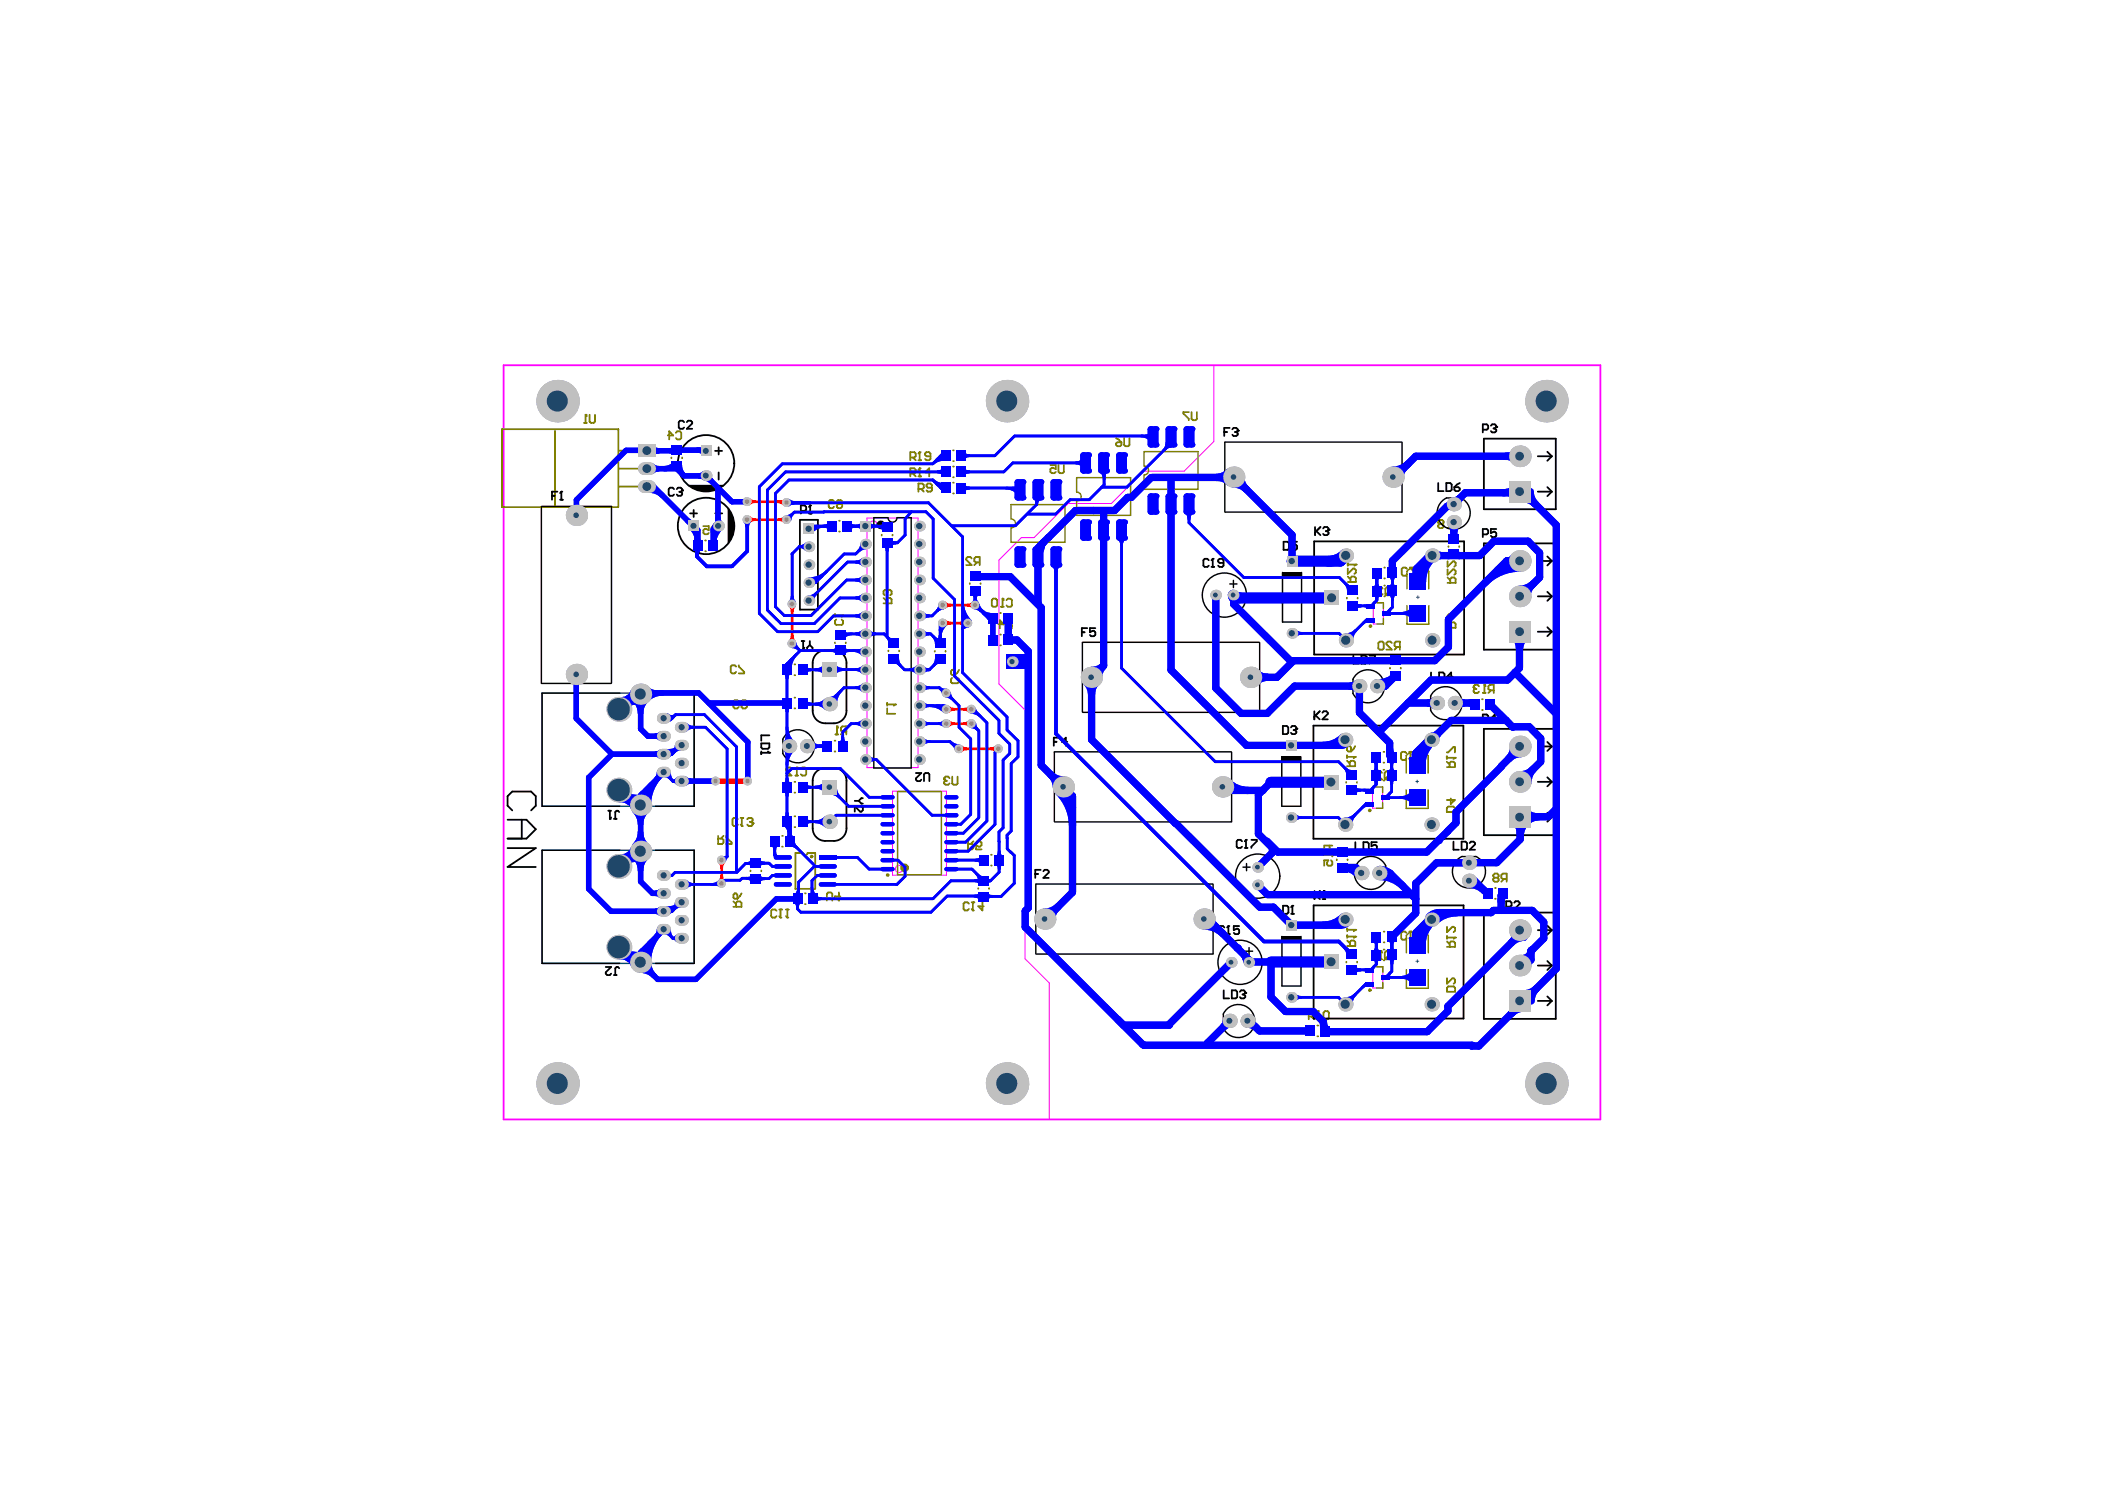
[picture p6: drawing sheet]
<svg xmlns="http://www.w3.org/2000/svg" width="297mm" height="210mm" viewBox="0 0 297 210" stroke-linecap="round" stroke-linejoin="round" font-family="sans-serif">
<path d="M89.5 97.9h.9M89.5 120.1h.9" fill="none" stroke="#00f" stroke-width=".76"/>
<path d="M96.1 105.1h.1M96.1 127.3h.1M102.3 124.2l-.5 .4M102.6 120.8l-.5 .5h-.3" fill="none" stroke="#00f" stroke-width=".38"/>
<circle cx="103.9" cy="123" r=".19" fill="#00f"/>
<g fill="none" stroke="#00f" stroke-width=".38">
<path d="M111.8 78.1l-.1 .1M114.5 74.2l-.4 .4M116.3 72.2h-.1M109.4 85.6l1.3 1.2M111.8 90.8v-.1l1.1 1.1M112.9 91.8h.1M122 91.8l.1 .1M129.7 94.5h1.4M133 87.9l-.3 .4M136.6 87.9l-.8 .8M141 118.7h.1M109.3 120.6l.4 .4h.8"/>
<path d="M114.9 122v.2"/>
</g>
<circle cx="140.1" cy="90.2" r=".19" fill="#00f"/>
<path d="M153.2 65.3l-.1 .1M162.7 61.5l.1 .1M165.2 61.6v.9M192.8 87.5h.6M142.1 118.2h.1M142.6 120.2l.5 .5M192.7 138.8h.6M188.9 140.7l1 1" fill="none" stroke="#00f" stroke-width=".38"/>
<path d="M205.2 76h-.1M142.3 90.1l.2 .2h-.2M199.4 126.4l.4 .4M161.2 147.3h.1M186.8 144.8l.4 .4" fill="none" stroke="#00f" stroke-width="1"/>
<path d="M203.5 121.6h.1" fill="none" stroke="#00f" stroke-width=".14"/>
<circle cx="211.8" cy="128.4" r=".51" fill="#00f"/>
<path d="M213.5 102.5v.1" fill="none" stroke="#00f" stroke-width="1"/>
<circle cx="213.5" cy="102.5" r=".51" fill="#00f"/>
<g fill="none" stroke="#00f" stroke-width=".76">
<path d="M81.3 70.5v2.2M88.3 63.5h3M91.3 66.1h4.2l1 1M91.3 63.6h3.9M91.4 68.6h.8M97.9 74.2l.6 .6v2.2M99.6 67.1h.1M101.3 74l-.7 .6M101.4 69.1v.2M114.1 77.1l.2 .2M81.3 95.3v6M90.4 97.9v4.9"/>
<path d="M90.5 97.9h.4M100 99.1l.1 .1M140.1 87.2v3M89.5 113.6h.9M90.4 112.2v12.1M91.4 103.9h2.3M105.5 104.7v5.5M90.4 134.4v1.3h-.9"/>
</g>
<g fill="none" stroke="#00f" stroke-width=".38">
<path d="M108.3 69.1v16.9M109.4 69.6v16M110.6 73.2l.1 .1h.3M112.8 77.1l-1 1v7.1M114.1 77.1h.1M114.5 74.2h2.9M122.1 74.2h2.9M130.7 72.2h-2.1l-.9 1v2.3l-1.1 1.1h-1.4M131.7 73.2v8.4M133.5 66.4l-.1 .2M135.8 75.7v19.2M142.9 65.3l-1.3 1.3"/>
<path d="M143.9 68.8l.2 .2M145 72.5h4M146.5 69.1l-.2 .2v1.9M158.3 74.8v19.5M167.8 71.1v2.6M111.1 93.6v.9M112.9 91.8h5.7M113.3 94.5h3.7M114.1 82.2h1M125.2 89.8l.9 .9M129.7 97h2.8l.5 .5M129.7 86.9h1.8"/>
<path d="M132.7 88.3v2.5M134.7 84.6v10.8M188.9 89.3l1 1M93.7 106.4h1.1M94.2 100.8l-.5 .5M96.2 102.6h3.4M102.6 105.6v15.2M103.9 105.4v17.6M109.3 118.7v1.9M111.1 115.9l.4 .5v2.3M111.7 108.4l-.6 .7M113.3 115.9h3.8"/>
<path d="M113.3 111h3.8M113.9 105.2h2.8M118.9 103.3v1.9M122.1 107.1h1.6M122.6 112.5h2.7M129.7 104.6h4.4l1 1M129.7 102.1h3.9M131.5 115h2.7M134.2 118.8h2.1M134.2 116.3h1.4M137 104.2v10.7M137.1 102.1l1 1v12.3"/>
<path d="M137.1 100.1h.3M139.3 102v13.8M140.9 105.6l-.5 .5v10.2M141 101.6v1.9M141 118.7v4.3l-1.2 1.2h-1M141.5 116.8l-.5 .6v1.3M142.1 101.1v1.9M142.1 118.2v1.5l.5 .5M142.5 105v1.3l-1 .9M142.7 107.7v9.5l-.6 .6v.4M188.8 115.3l1 1M192.7 113.5h.6"/>
<path d="M93.7 128.6h1.1M95.3 123.1l-.5 .4h-1.1M96.2 124.8h5.5M104.7 123.9l-.3 .3M106.2 121.8h.1M106.7 123.9h1.8M109 123.5h1.5M109 122.2h1.5M112.5 127v1.2l.5 .5M112.7 124.4v2.2M114.6 124.2v2.4M114.9 122.2h1.9"/>
<path d="M115.3 123.5h1.5M122.6 122.6h2.7M125.3 121.3h1.4M127.7 122.3v1.3M138.8 126.5h2.5M143.1 120.7v3.9"/>
</g>
<path d="M98.3 77v1.5M99.7 79.9h3.6M105.4 73.3v4.4M149 78.6v24.9" fill="none" stroke="#00f" stroke-width=".51"/>
<g fill="none" stroke="#00f" stroke-width="1">
<path d="M147 76.8l-.5 .5v7.8v.1M147.9 75.8h.1M154.3 72h3M165.2 71.6v22.9M165.3 67.4h-.1v3.7M205.2 73.7v2.3M217.3 78v3.5M219.6 74.1v62.5M142.3 87.2v2.9M142.5 90.3h1M145.1 91.9v36.2l-.4 .4v2.3M146.9 85.7v22.2"/>
<path d="M177.6 112.1v5.5M179.5 119.6l.1 .7M205.5 114.5v1.6M217.4 104.2v3.3M179.4 135.7v4.9M199.2 126.2l.2 .2M199.8 124.6v4.2M211.8 126.3v2.1M216.1 134l-.1 .1v1.3M217.8 130.1v2.3M165 144.5v.1M186.8 144.2v.6"/>
<path d="M207.7 147.5l-.1 .1"/>
</g>
<circle cx="154.3" cy="72" r=".51" fill="#00f"/>
<path d="M159.1 70.2h.5M174.1 83.9v.3M194.3 96.8h1.2M165.9 116.1h.1M196.1 106.5l.3 .3M175.8 134.9h.1M189.4 122.4h1.9l.8 .7M194.7 123.2h1.4M207.3 124.2h.8M170.4 147.1v.1" fill="none" stroke="#00f" stroke-width="1"/>
<path d="M155.8 68.4l-.3 .3h3.5M196.5 85.7l-.9 .8h4.5M196.5 80.8v.1M195.5 112.5h4.5" fill="none" stroke="#00f" stroke-width=".38"/>
<path d="M174.1 84.2l.1 .2" fill="none" stroke="#00f" stroke-width="1.5"/>
<circle cx="202.9" cy="118.6" r=".51" fill="#00f"/>
<path d="M151.8 72l-4.8 4.8M155.7 72.2v2.6l.1 .1M202.1 78.4h6.7M210.8 76.3h4.8M214.5 64.4h.4M137.6 81.2l.1 .1h4.8M154 95.5v.1M213.5 102.5h2.3M214.8 131l.3 .3M216.2 128.4h-5.5l-.3 .4M157.7 143.8l.8 .8" fill="none" stroke="#00f" stroke-width="1"/>
<path d="M96.5 67.1h3.1M100.6 74.6v2.4M101.3 69.2l.1 .1M90.6 97.8l-.1 .1M86.4 106.4l-3.3 3.3M90.4 135.7l2.4 2.5M90.4 124.3l1.7 1.7h1.6M93.7 131.1l-3.3 3.3" fill="none" stroke="#00f" stroke-width=".76"/>
<g fill="none" stroke="#00f" stroke-width=".38">
<path d="M110.4 65.4l-3.3 3.3M110.6 73.2h.6M110.8 66.6l-2.5 2.5M111.3 67.7l-1.9 1.9M112.8 77.1h1.3M119.6 79.3l-5.5 5.4M130.7 72.2l1 1M131 70.9l4.8 4.8M131.6 67.7l1.3 1.3M132.9 64.1l-1.3 1.3M151 70.5l-2 2M107.1 86.5l2.6 2.6"/>
<path d="M113.4 99.3h3.7M117.6 86.9l-2.2 2.2M119.1 97l-2 2M122.1 89.4h2.7l.4 .4M129.7 89.4h1.6l1.4 1.4M129.7 99.5h3.3l.6 .6M131.7 81.6l3 3M133 97.5h.3l2 2M137.6 83.6v1.8l-.2-.3M139.5 87.2h.6M93.7 108.9l1.2 1.3M95.3 100.8l-.5 .5h-1.1"/>
<path d="M111.1 111v4.9M117.1 111l2.7 2.7M118 115l-.9 .9M134.2 117.5h1.7M135.1 105.6h.2M137.4 100.1l1.9 1.9M141 103.5l1.5 1.5M142.1 103l1.6 1.5v2.3l-1 .9M93.7 131.1l1.2 1.3M104.7 123.9h2M105.2 121.8h1M106.7 121.8h1.8l.5 .4"/>
<path d="M109 123.5l-.5 .4M114.9 122.2l-2.2 2.2M115.3 123.5l-.7 .7M121 121l1.6 1.6M126.7 121.3l1 1M127.7 123.6l-1.1 1.2M137.2 122.6l1.6 1.6M143.1 124.6l-1.8 1.9"/>
</g>
<path d="M98.3 78.5l1.4 1.4M111 70.9h.1" fill="none" stroke="#00f" stroke-width=".51"/>
<circle cx="155.7" cy="74.8" r=".51" fill="#00f"/>
<path d="M155.8 65.3v3.1" fill="none" stroke="#00f" stroke-width=".38"/>
<path d="M162.5 67.4h2.8M176.4 135.7l-.1 .1M173.5 144l-3.1 3.1" fill="none" stroke="#00f" stroke-width="1"/>
<circle cx="174.6" cy="133.7" r=".51" fill="#00f"/>
<g fill="none" stroke="#00f" stroke-width="1">
<path d="M196.5 79.1v1.8M171.6 97.1l3.5 3.5M174.1 84.2v1M182.7 96.8l-3.9 3.8M191.8 96.9v3.6M197 95.3l-1.5 1.5M178.2 111.5h.1M190.1 104.3l-.9 .8M194.6 103.3l1.5 1.5v1.7M169.9 129.6h.6l4.1 4.1M177.8 128h1.9l2.5 2.5M189.9 129.7l-.8 .8"/>
<path d="M196.1 123.2l3.1 3M199.8 128.8l-3.4 3.4"/>
</g>
<path d="M174.1 67.3v.1M200 106.4v1.6M200 131.7v1.6" fill="none" stroke="#00f" stroke-width="1.5"/>
<path d="M189 81.5l1.8 1.8M192.8 87.5l-2.9 2.8M188.9 107.5l1.8 1.8M192.7 113.5l-2.9 2.8M194.2 106.8v2.6M196.4 111.7l-.9 .8M196.4 106.8v2.6M192.7 138.8l-2.8 2.9M196.4 137l-.9 .9h4.5" fill="none" stroke="#00f" stroke-width=".38"/>
<circle cx="196.5" cy="80.9" r=".51" fill="#00f"/>
<g fill="none" stroke="#00f" stroke-width=".38">
<path d="M107.1 68.7v17.8M110.4 65.4h21.2M110.8 66.6h22.6M111.3 67.7h20.3M114.2 70.9h16.8M116.2 72.2h-4.1l-.9 1M116.3 72.2h12.3M119.6 74.2h2.5M119.6 79.3h2.5M122.1 76.8l-1.4 1.3h-1.6l-4 4.1M125.2 76.6v13.2M135.6 66.6h6"/>
<path d="M135.6 68.8h8.3M142.9 65.3h10.3M146.3 71.2l-3 3h-9M155.5 68.7l-1.8 1.8h-2.7M162.7 61.5h-19.5l-2.8 2.8h-4.8M165.2 62.5l-6.2 6.2M167.8 73.7l7.7 7.8h13.5M109.7 89.1h5.7M111.1 94.5v16.5M112.9 91.8l-1.8 1.8M117.1 94.5h5M117.6 86.9h4.5"/>
<path d="M118.6 91.8h3.4M118.8 89.4h3.3M119.1 97h3M122.1 84.4h-3.6l-3.6 3.6h-4.7l-1.9-2M122.1 81.8h-2.6l-5 5h-3.8M126.1 92.9l1.5 1.6h2.1M132.7 93l-1.6 1.5M133 85.4l-1.5 1.5M134.7 95.4l6.3 6.2M135.3 99.5v3.1l1.7 1.6M135.8 94.9l6.3 6.2M137.6 85.4l1.9 1.8"/>
<path d="M158.3 94.3l13.2 13.2h17.4M182.3 89.3h6.6M190.8 85.5h2.5M194.3 80.8v3.9l-.9 .9M196.5 80.9v4.8M94.9 110.2h1.3M95.3 100.8h4.1l4.5 4.6M96.1 105.1l-1.3 1.3M99.6 102.6l3 3M111.5 118.7l3.4 3.3M111.7 108.4h6.9l4 4.1M118 115h7.3"/>
<path d="M119.8 113.7h5.5M122.1 102.1h-2l-1.2 1.2M123.7 107.1l7.8 7.9M137 114.9l-1.4 1.4M138.1 115.4l-2.2 2.1M139.3 115.8l-3 3M140.4 116.3l-3.8 3.8h-2.4M141.5 107.2v9.6M182.2 115.3h6.6M190.7 111.5h2.5M194.2 109.4v1.3l-.9 .9M196.4 109.4v2.3"/>
<path d="M94.9 132.4h1.3M96.1 127.3l-1.3 1.3M102.3 124.2h2.1M105.2 121.8l-1.2 1.3h-8.7M116.8 121h4.2M116.8 124.8h9.8M134.2 122.6h3M134.2 121.3h4.6M138.8 126.4h-5.1l-2.3 2.3h-18.4M138.8 124.2h-4.6l-2.5 2.6h-17M190.7 136.8h2.5M194.2 132.2v3.8l-.9 .9"/>
<path d="M196.4 132.2v4.8M182.2 140.7h6.7"/>
</g>
<g fill="none" stroke="#00f" stroke-width="1">
<path d="M151.8 72h2.5M155.7 74.8v19.1l-1.6 1.6M159.1 70.2l-1.8 1.8M162.5 67.4l-2.9 2.8M165.3 67.4h8.8M174.1 67.2l8.2 8.3v3.7M210.8 76.3l-2 2.1M214.5 64.4h-14.7l-3 3M214.6 79.2l-.1-.1h-1.9l-8.2 8.3v3.9l-1.9 1.9h-20.4l-8-8M214.8 69.3l4.8 4.8M215.2 69.5h-8.4l-1.9 1.9h-.7l-7.7 7.7M215.6 76.3l1.7 1.7"/>
<path d="M142.5 81.3l4.4 4.4M143.5 90.3l1.6 1.6M154 95.6v8.7l11.9 11.8M165.2 94.5l10.7 10.6h13.3M171.6 83.9v13.2M182.5 93.2l-2.3 2.3h-3.7M182.7 96.8h9.1M196.5 80.9v.1M198.7 99.2h4.1M198.7 99.2l-4.1 4.1-2.8-2.8M205.3 99.2h2.8l.1 .1M210.5 99.4h-.2l2.2 2.2"/>
<path d="M213.8 94.9l5.8 5.8M214.4 89.1v5.1l-1.7 1.7h-10.8l-3.2 3.3M217.3 81.5l-2.9 2.9M146.9 107.9l3.1 3.1M150 111l1.3 1.3v13.6l-3.9 3.9M165.9 116.1l11.9 11.9M172.5 111l.5 .5h5.2M175.1 100.6h3.7M177.6 117.6l1.9 2M179.3 110.3l-1.7 1.8M205.5 116.1l-4.2 4.1h-21l-1.5-1.6M211.9 108.1l-6.4 6.4"/>
<path d="M212.5 101.6h-7.7l-2.7 2.7M212.5 101.6l1 1M214.7 105.2l-2.9 2.9M215.8 102.5l1.6 1.7M217.4 107.5l-2.8 2.7M219.6 114.1l-1.1 1.1h-4v3.2l-3.3 3.3h-3.9M144.7 130.8l16.5 16.5M173.7 135.7l-8.7 8.8M174.6 133.7l1.9 2M176.4 135.7h3M177.5 124.8l1.3 1.4h20.4M179.6 120.3l-2.1 2"/>
<path d="M182.2 130.5h6.9M207.3 121.7h-4.6l-2.9 2.9M208.1 124.2l1.9 1.9M210.4 128.7h-7.4l-1 1M212.2 126l-.4 .3M215 131.2l-10.7 10.8v.6l-2.9 2.9h-14.4M216 135.4l-.9 1M216.2 128.4l1.6 1.7M217.8 132.4l-1.7 1.6M219.6 136.6l-10.9 11h-1.1M158.5 144.6h6.5M161.3 147.3l.1 .2h46.3"/>
<path d="M176.3 144l1.4 1.4h7.2M179.4 140.6l2 2.1h3.9l1.5 1.5"/>
</g>
<path d="M189.8 78.5l-.7 .7h-6.8M202.1 78.4l-2 2v1.6M174.2 84.4h13.7M179.3 110.3h8.5M202 104.4l-2 2M179.4 135.7h8.5M202 129.7l-2 2" fill="none" stroke="#00f" stroke-width="1.5"/>
<g fill="none" stroke="#00f" stroke-width=".76">
<path d="M88.3 63.5l-7 7M92.2 68.6l5.6 5.6M95.5 63.5h4.1M99.6 67.1l3.7 3.7h2.1M101.3 69.2v4.8M89.5 97.9l-2.2 2.2M90.6 97.8h8l6.9 6.9M100.1 99.2h11M81.3 101.3l5.1 5.1h7.3M83.1 109.7v15.7l3.1 3.2h7.5M87.3 111.5l2.2 2.1M90.4 102.8l1 1.1"/>
<path d="M93.7 108.9l-3.3 3.3M96.2 110.2h4.8M87.3 133.6l2.2 2.1M89.5 120.1l-2.2 2.1M112.5 126.8h-2.9l-11.4 11.4h-5.4"/>
</g>
<path d="M105.4 77.7l-2.1 2.2M111.1 70.9h3.1M149 103.5l29.4 29.3h10.5l1.8 1.8" fill="none" stroke="#00f" stroke-width=".51"/>
<path d="M142 92.3h3.3v2.1h-3.3z" fill-rule="evenodd" fill="#00f"/>
<g fill="none" stroke="#00f" stroke-width=".38">
<path d="M111.8 72.5l-.2 .2-.6 .2M111.8 72.6l-.2 .2-.1 .5M112.8 77.1l.5 .1 .4 .3M113.7 76.7l-.4 .3-.4 .1M115.5 74.2a1.73 1.73 0 0 0-1.2 .5M116.4 74.2a2.64 2.64 0 0 0-1.9 .8M117 73.9l-.2 .2-.5 .1 .5 .2 .2 .1M119.9 73.9l.2 .2 .6 .1-.6 .2-.2 .1M121.6 76.8l-.1 .5-.3 .4 .4-.3 .5-.1M121.7 73.8l-.4 .3-.5 .1 .5 .1 .4 .3M121.7 78.9l-.4 .3-.5 .1 .5 .1 .4 .3M122.5 73.8l.5 .3 .5 .1-.5 .1-.5 .3"/>
<path d="M123.6 74.2a1.7 1.7 0 0 1 1.2 .5M124.8 74.1l-.4 .1M124.9 76.9l.2 .5 .1 .3v-.3l.3-.5M125.6 76.3l.2 .2 .6 .1h-.3l-.5 .3M131.6 67.7a2.08 2.08 0 0 0 1.8 .6M132.2 68.3a1.5 1.5 0 0 0 1.2 .4M132.7 68.8l.2 .1 .6 .1M133.1 66.2l-.5 .3-.3 .1h.3l.5 .3M133.4 64.8a2.08 2.08 0 0 0-1.8 .6M133.4 64.5a1.5 1.5 0 0 0-1.2 .4M133.5 64.1h-.3l-.5 .3M136 66.2l.2 .2 .6 .2-.6 .1-.2 .2"/>
<path d="M136 64l.2 .1 .6 .2-.6 .1-.2 .2M136 68.5l.5 .3h.3l-.3 .1-.5 .3M142 68.8a2.21 2.21 0 0 1 1.5 .7M142.9 68.8l.5 .1 .4 .3M143.5 68.7l-.3 .1M146.1 70.3l.2 .5M146.8 70.3a.99 .99 0 0 0-.5 .9M152.8 64.9l-.4 .3-.6 .1 .6 .1 .4 .3M155.3 66.5a1.59 1.59 0 0 1 .5 1.1M156.1 66.4l-.1 .3-.2 .5M157.9 75.9l.3 .5 .1 .5 .1-.5 .3-.5M161.1 61.5a1.78 1.78 0 0 1 1.2 .5"/>
<path d="M162.3 61.2l-.6 .3M164.7 62.4a1.67 1.67 0 0 1-.5 1.2M165.2 62.9l-.7 .3M167.4 72.3l.3 .4 .1 .5 .1-.5 .3-.4M110.7 99.6l.2 .2 .2 .6M110.7 94.9l.3 .5 .1 .3M110.8 94l.3-.4 .2 .4M111.1 93.6l-.2 .3-.1 .5M111.4 99.6l-.3 .5v.3M111.4 94.9l-.3 .5v.3M111.5 84.9l.3-.5v-.3l.1 .6 .2 .2M111.7 93a2 2 0 0 0-.6 1.4"/>
<path d="M111.8 91.2l.5 .1 .5 .3M112.2 90.8l.3 .5M112.4 92.3a2.91 2.91 0 0 0-.9 2.1M113.6 94.2l.2 .1 .6 .2-.6 .1-.2 .2M113.6 98.9l.4 .3 .5 .1M114.1 84.2l.6-.1 .4-.3-.3 .4-.1 .5M114.2 99.3l-.6 .3M114.6 81.9l.5 .3-.5 .3M115.1 99.3a1.98 1.98 0 0 1 1.4 .6M115.1 94.5a1.9 1.9 0 0 1 1.4 .5M115.4 81.9a1.75 1.75 0 0 1-1.3 .5M116 81.2a2.67 2.67 0 0 1-1.9 .8"/>
<path d="M116.5 93.9a2.08 2.08 0 0 1-1.5 .6M116.5 98.7a1.98 1.98 0 0 1-1.4 .6M116.7 80.6a3.6 3.6 0 0 1-2.6 1M116.7 94.1l-.5 .3-.3 .1M116.8 99l-.5 .3h-.3l.5 .2 .3 .1M117.4 91.8h.3l.5 .3M117.4 94.1l.2 .2 .5 .2h-.2l-.5 .3M117.6 93.9a1.98 1.98 0 0 0 1.4 .5M118 98.1l-.4 .3-.5 .1M118 98.1a1.75 1.75 0 0 0-.5 1.2M118.2 91.5l-.5 .3h-.3M118.7 97.4a2.66 2.66 0 0 0-.8 1.9"/>
<path d="M119 89.3l.4 .1M119 91.5l.5 .3h.3M119 94.5a1.98 1.98 0 0 0-1.4 .5M119.8 91.8l-.6 .1-.2 .2M120.2 89.4a1.7 1.7 0 0 0-1.2 .5M120.4 91.8a1.93 1.93 0 0 1 1.4 .5M120.7 94.5a1.45 1.45 0 0 1 1 .4M121.3 91.8l.7 .3M121.7 91.6l-.5 .2M121.7 94.1l-.4 .3-.5 .1M121.7 96.6l-.4 .3-.5 .1 .5 .1 .4 .3M121.7 86.5l-.4 .3-.5 .1 .5 .1 .4 .3"/>
<path d="M121.7 84l-.4 .2-.5 .2 .5 .1 .4 .2M121.7 81.4l-.4 .3-.5 .1 .5 .1 .4 .3M121.7 89l-.4 .3-.5 .1 .5 .1 .4 .3M122.5 89l.5 .3 .5 .1-.5 .1-.5 .3M125.2 89.9l.2 .2 .2 .6M125.3 90l.7 .3M126.2 93.4l.5 .2M126.7 92.9a1.47 1.47 0 0 0 .4 1.1M129.4 94.1l-.5 .3-.5 .1 .5 .1 .5 .3M130.1 96.6l.5 .3 .5 .1-.5 .1-.5 .3M130.1 94.1l.5 .3 .5 .1-.5 .1-.5 .3M130.1 86.5l.5 .3 .5 .1-.5 .1-.5 .3"/>
<path d="M130.1 99.2l.5 .2 .5 .1-.5 .2-.5 .2M130.1 89l.5 .3 .5 .1-.5 .1-.5 .3M131.2 99.5a2.82 2.82 0 0 1 2 .9M131.7 89.8l.3 .4 .1 .6M132 90.1l.6 .2M132.1 93l-.1 .5-.3 .4M132.2 99.5a1.88 1.88 0 0 1 1.3 .6M132.3 90.5l.2-.3 .2-.5 .1 .5 .2 .3M132.5 97a1.14 1.14 0 0 0 1 .3M132.6 93.4l-.6 .3M132.6 85.4l-.2 .5-.1 .2M133 97.5l.1 .3"/>
<path d="M133 85.8l-.2 .1-.5 .2M133.1 87.9a1.44 1.44 0 0 0-.4 1.1M133.1 99.5l.7 .3M133.4 88.2a2.35 2.35 0 0 0-.7 1.7M133.6 98.2l.5 .2 .2 .1M134 97.8v.3l.3 .4M135.8 87.7l.3 .7M135.8 86.8a1.82 1.82 0 0 0 .6 1.3M135.8 85.9a2.73 2.73 0 0 0 .8 2M135.8 85a3.7 3.7 0 0 0 1.1 2.6M136.1 87.9v.3l-.3 .4M136.6 88.4l-.5 .1-.3 .2"/>
<path d="M137.3 83.7l.2 .3 .1 .5 .2-.5 .1-.3M137.3 85.1l.2-.3 .1-.5 .2 .5 .1 .3M137.6 85.8l.3 .1 .5 .2M137.7 85.8h.4M138 85.3a1.65 1.65 0 0 0 .8 1M138.1 85.4v.2l.3 .5M138.1 85.9a2.79 2.79 0 0 0 2 .8M138.8 86.5a1.88 1.88 0 0 0 1.3 .6M139.4 87.2l.7 .2M182.7 88.9l.4 .3 .6 .1-.6 .1-.4 .3M189.9 82.3l.3 .5 .1 .5M189.9 89.5a1.98 1.98 0 0 0 1.4-.6 1.95 1.95 0 0 0-.6 1.4"/>
<path d="M189.9 89.9l.8-.3-.3 .7M190.1 82.6l.6 .2M191.2 85.2l.5 .3h.3l-.5 .1-.3 .2M192.6 85.5l.4 .2M193.1 87.6l-.7 .3M194 83.8l.3 .5v.3M194 81.3l.3 .5v.2M194 84.9l-.3 .7M194.3 82.1l.1 .6 .2 .2M194.3 82.1v.3l-.3 .5M194.6 83.8l-.2 .2-.1 .6M194.6 81.3l-.2 .2-.1 .5"/>
<path d="M196.2 83.8l.2 .2 .1 .6M196.2 81.3l.2 .2 .1 .5M196.3 85.9l-.3 .6M196.5 82.1l.1 .6 .2 .2M196.5 82.1l-.1 .6-.2 .2M196.8 83.8l-.2 .2-.1 .6M196.8 81.3l-.3 .5v.2M197.8 86.5a2.18 2.18 0 0 1 1.6 .7M198.8 86.5l.4 .1 .5 .3M199.4 85.8a2.44 2.44 0 0 1-1.7 .7M199.7 86.1a1.52 1.52 0 0 1-1.1 .4M93.9 109.5l.5 .2"/>
<path d="M94.1 108.9l.3 .7M94.4 106.1l.4 .3-.4 .2M94.4 101.1l.4 .2-.4 .3M94.5 109a1.59 1.59 0 0 0 .5 1.2M94.7 101.4a.71 .71 0 0 1-.9 .1M95 106.2a1.32 1.32 0 0 1-1.1 .4M95 101.1a.76 .76 0 0 1-1 .1M95.3 100.8a.81 .81 0 0 1-1 .1M95.4 105.1a1.67 1.67 0 0 1-.5 1.2M95.5 109.9l-.3 .3h-.3l.4 .1 .2 .2M95.5 105.7a1.9 1.9 0 0 1-1.5 .5M96 105.7l-.8 .3"/>
<path d="M96.1 105.1a2.51 2.51 0 0 1-2.1 .7M96.9 102.2l.4 .3 .5 .1-.5 .1-.4 .3M109 119.1l.3 .5v.3l.1-.3 .3-.5M110.7 116.3a2.68 2.68 0 0 1 .8 1.9M110.7 111.5l.2 .2 .2 .6M110.8 105.8l.3 .7M111 116.1a1.77 1.77 0 0 1 .5 1.2M111.1 109.8v.3l.3 .5M111.1 104l-.3 .7M111.1 114.7v.3l.3 .5M111.1 102.6a2.96 2.96 0 0 0 .8 2.1M111.1 109.8l-.2 .6-.2 .2"/>
<path d="M111.1 114.7l-.1 .3-.3 .5M111.1 103.5a2.03 2.03 0 0 0 .6 1.4M111.3 117.3a1.39 1.39 0 0 1-.2 1M111.4 111.5l-.3 .5v.3M111.4 117.7l.4 .5M111.5 117.5l.2 .5 .1 .2M111.5 119.2l.5 .1 .5 .3M111.5 117.5l-.1 .5-.2 .2M111.7 105.6a2.02 2.02 0 0 0-.6 1.4M111.9 105.8a2.96 2.96 0 0 0-.8 2.1M112 118.8l.2 .6M113.6 115.6l.2 .2 .6 .1-.6 .2-.2 .1"/>
<path d="M113.6 110.7l.2 .2 .6 .1-.6 .2-.2 .2M114.2 104.9l.7 .3-.7 .4M114.5 104.7a1.96 1.96 0 0 0 1.3 .5 1.96 1.96 0 0 0-1.3 .6M115.1 111a1.98 1.98 0 0 1 1.4 .6M116.4 104.9l-.2 .2-.6 .1 .6 .2 .2 .2M116.5 115.3a2.16 2.16 0 0 1-1.4 .6 1.98 1.98 0 0 1 1.4 .6M116.5 110.4a1.98 1.98 0 0 1-1.4 .6M116.8 115.6l-.5 .3h-.3l.5 .2 .3 .1M116.8 110.7l-.3 .2-.5 .1 .3 .1 .5 .3M117.1 111.9a1.98 1.98 0 0 1 1.4 .6M117.1 111.5l.5 .1 .2 .2M117.5 111l.2 .6 .1 .2"/>
<path d="M117.9 111a1.97 1.97 0 0 0 .6 1.4M118.9 104l.1 .3 .2 .5M118.9 104l-.1 .6-.2 .2M121.7 101.7l-.4 .3-.5 .1 .5 .1 .4 .3M122.5 106.8l.5 .2 .5 .1-.5 .2-.5 .2M130.1 104.2l.5 .3 .5 .1-.5 .1-.5 .3M130.1 101.7l.5 .3 .5 .1-.5 .1-.5 .3M133.2 101.8l-.4 .2-.3 .1 .5 .1 .2 .2M134.1 104.7a1.68 1.68 0 0 0 1.2 .5M134.7 105.3l.2 .3M137.1 100.5a1.68 1.68 0 0 1 1.2 .5M137.6 102.1v.3l.3 .4-.8-.3"/>
<path d="M137.6 100.1l.1 .3M182.6 114.9l.4 .3 .6 .1-.6 .1-.4 .3M189.8 108.3l.3 .5 .1 .5M189.8 115.5a1.98 1.98 0 0 0 1.4-.6 1.95 1.95 0 0 0-.6 1.4M189.8 115.9l.8-.3-.3 .7M190 108.5l.6 .3M191.1 111.2l.3 .1 .5 .2M191.9 111.5h-.3l-.5 .3M192.5 111.5l.4 .1M193 113.6l-.7 .3M193.9 109.8l.3 .5v.3M193.9 107.2l.3 .5v.3"/>
<path d="M193.9 110.9l-.3 .7M194.2 108.1l.1 .6 .2 .2M194.2 108.1v.3l-.3 .5M194.5 109.8l-.2 .2-.1 .6M194.5 107.2l-.2 .3-.1 .5M196.1 109.8l.3 .5v.3l.1-.6 .2-.2M196.1 108.9l.3-.5v-.3v.3l.3 .5M196.1 107.2l.3 .5v.3l.1-.5 .2-.3M196.2 111.9l-.3 .6M197.7 112.5a2.18 2.18 0 0 1 1.6 .7M198.7 112.5l.4 .1 .5 .3M199.3 111.8a2.44 2.44 0 0 1-1.7 .7"/>
<path d="M199.6 112.1a1.52 1.52 0 0 1-1.1 .4M93.9 131.6l.5 .3M94.1 131.1l.3 .7M94.4 128.3l.4 .3-.4 .2M94.5 131.1a1.59 1.59 0 0 0 .5 1.3M95 128.4a1.32 1.32 0 0 1-1.1 .3M95.4 127.3a1.67 1.67 0 0 1-.5 1.2M95.5 132l-.3 .3-.3 .1 .4 .1 .2 .2M95.5 127.8a1.9 1.9 0 0 1-1.5 .6M96 127.8l-.8 .3M96.1 127.3a2.51 2.51 0 0 1-2.1 .7M96.9 124.4l.4 .3 .5 .1-.5 .1-.4 .2"/>
<path d="M101.1 124.8l.4 .1M101.5 124.3a1.5 1.5 0 0 1-1 .5M102.4 121l-.1 .3M102.6 120.8l-.2 .1h-.4M105.3 123.9l.5 .1 .4 .3M105.6 121.8l.6 .3M106.2 123.6l-.6 .3M106.2 121.4l-.4 .3-.5 .1M107.1 121.4l.5 .3 .3 .1M107.1 123.6l.5 .3 .3 .1M107.9 123.9l-.3 .1-.5 .3M107.9 121.7l-.3 .1-.5 .3"/>
<path d="M109.3 120.2l.3 .7M109.5 120.8l-.2-.2 .1 .3M112.2 127.2l.3 .5v.3l.2-.6 .1-.2M112.7 125.9l.2 .4M112.7 125.2a1.62 1.62 0 0 1-.5 1.2M114.6 125.2a1.62 1.62 0 0 0 .5 1.2M114.6 125.9l-.2 .4M115.1 126.5l.5 .2 .2 .1h-.2l-.5 .3M137.5 126.4l.5 .1 .4 .3M137.8 123.3l.3 .4 .1 .5M138.1 123.5l.6 .3M138.4 126.1l-.7 .3"/>
<path d="M138.4 123.9l-.3 .2-.5 .1 .5 .2 .3 .2M138.5 121l-.5 .3h-.3l.3 .1 .5 .3M139.2 126.1l.5 .3 .3 .1h-.3l-.5 .3M139.3 124l.5 .2-.5 .3M140.7 120.9l.2-.2 .1-.6v.3l.3 .5M140.7 121.8l.3 .5v.3l.1-.6 .2-.2M191.2 136.5l.2 .2 .6 .1M192 136.8l-.3 .1-.5 .2M192.5 136.8l.4 .2M193 138.9l-.7 .3M193.9 132.6l.3 .5v.3l.1-.6 .2-.2M193.9 135.1l.3 .5v.3l.1-.5 .2-.3"/>
<path d="M193.9 134.3l.3-.5v-.3v.3l.3 .5M193.9 136.3l-.2 .6M196.1 132.6l.2 .2 .1 .6M196.1 135.1l.2 .3 .1 .5M196.2 137.2l-.3 .7M196.4 133.5l.1 .6 .2 .2M196.4 133.5l-.1 .6-.2 .2M196.7 132.6l-.2 .2-.1 .6M196.7 135.1l-.2 .3-.1 .5M197.8 137.9a2.18 2.18 0 0 1 1.5 .6M198.7 137.9l.5 .1 .4 .2M199.3 137.2a2.44 2.44 0 0 1-1.7 .7"/>
<path d="M199.6 137.4a1.52 1.52 0 0 1-1.1 .5M182.6 140.3l.5 .3 .5 .1-.5 .1-.5 .3M189.9 140.9a1.98 1.98 0 0 0 1.3-.6 1.95 1.95 0 0 0-.5 1.4M189.9 141.2l.7-.3-.3 .8"/>
</g>
<path d="M98.2 77.4l.1 .4M98.7 77.4l-.3 .4-.1 .5M105.2 73.6l.2 .6 .3-.6M111.3 70.6l.7 .3M111.9 70.9l-.6 .3M148.7 79.7l.3 .5v.3v-.3l.4-.5M189.9 133.8l.3 .5v.3M190.1 134l.5 .2" fill="none" stroke="#00f" stroke-width=".51"/>
<g fill="none" stroke="#00f" stroke-width=".76">
<path d="M91.7 69.2a2.51 2.51 0 0 1 1.8 .7M92 65.8l.3 .1 .6 .2-.3 .1-.6 .3M92 63.2l.6 .3 .3 .1-.6 .1-.3 .2M95.2 65.5a2.11 2.11 0 0 1-1.5 .6M95.2 63.3l-.6 .3M95.9 65.7a1.9 1.9 0 0 0 .5 1.3M97.1 73.5l.2 .2 .6 .1M97.6 74.5a2.89 2.89 0 0 1 .9 2M98.3 76l-.1 .8M98.4 63.5l.5 .1 .5 .3M98.5 76.2l-.2 .5M98.8 67.1l.6 .3"/>
<path d="M99.4 66.8l-.8 .3M99.6 67.5l.6 .2M100 67.1l.3 .7M100.8 76.2l.1 .6M101.1 73.9a1.54 1.54 0 0 0-.4 1.1M101.3 73.1l.2 .6 .2 .2M101.6 74.5a3.4 3.4 0 0 0-1 2.4M88.5 98.5a.81 .81 0 0 1 1 .2M89.3 97.6l-.1 .3-.4 .4M89.5 97.9a2.66 2.66 0 0 0-.8 2.1M89.5 97.9a2.67 2.67 0 0 1-2.1 .8M90.3 99a3.6 3.6 0 0 0-3 1.1"/>
<path d="M90.3 98.3a1.04 1.04 0 0 0-1.3 .4M90.3 98.3a2.31 2.31 0 0 0-1.8 .6M91.2 97.1a2.11 2.11 0 0 0 1.5 .7M93.5 97.8a3 3 0 0 0-3.1 2.8 2.68 2.68 0 0 0-.8-1.9M87.3 111.5a3.6 3.6 0 0 0 2.9 1M87.4 112.8a2.64 2.64 0 0 1 2.1 .8M88.5 112.6a2.31 2.31 0 0 0 1.9 .6M88.7 111.6a2.63 2.63 0 0 0 .7 2M88.8 113.2l.4 .4 .1 .3M89 112.8a1.04 1.04 0 0 0 1.3 .4M89.3 119.8l-.3 .5-.2 .2M89.5 112.9a.81 .81 0 0 1-1 .1"/>
<path d="M89.6 114.4a2.68 2.68 0 0 1 .8 1.9 2.9 2.9 0 0 1 .8-1.9M89.6 119.3a2.68 2.68 0 0 0 .8-1.9 2.9 2.9 0 0 0 .8 1.9M90.7 111.9a2.33 2.33 0 0 0-.7 1.7M92 110.6a4.2 4.2 0 0 0-1.2 3M93.1 108.9a1.49 1.49 0 0 1-.5 1.1M93.2 106.1l-.6 .3 .6 .2M93.2 103.6l-.6 .3 .6 .2M93.3 109.3a6 6 0 0 0-1.8 4.3M96.7 109.9l.7 .3-.7 .2M87.3 133.6a3.6 3.6 0 0 0 2.9 1M87.4 135a2.64 2.64 0 0 1 2.1 .7M88.5 134.7a2.31 2.31 0 0 0 1.9 .7"/>
<path d="M88.5 120.7a.81 .81 0 0 1 1 .1M88.7 133.7a2.63 2.63 0 0 0 .7 2.1M88.8 135.3l.4 .5 .1 .2M89 135a1.04 1.04 0 0 0 1.3 .4M89.5 120.1a2.66 2.66 0 0 0-.8 2M89.5 120.1a2.67 2.67 0 0 1-2.1 .8M89.5 135a.81 .81 0 0 1-1 .2M89.6 120.9a2.68 2.68 0 0 1 .8 1.9 2.9 2.9 0 0 1 .8-1.9M90.3 121.2a3.6 3.6 0 0 0-3 1M90.3 120.4a1.04 1.04 0 0 0-1.3 .5M90.3 120.4a2.31 2.31 0 0 0-1.8 .7M90.7 134.1a2.33 2.33 0 0 0-.7 1.6"/>
<path d="M91.5 135.7a2.68 2.68 0 0 0 .8 1.9 2.72 2.72 0 0 0-1.9-.7M92 132.8a4.2 4.2 0 0 0-1.2 2.9M93.1 131.1a1.49 1.49 0 0 1-.5 1M93.2 128.3l-.6 .3 .6 .2M93.2 125.8l-.6 .2 .6 .3M93.3 131.5a6 6 0 0 0-1.8 4.2"/>
</g>
<g fill="none" stroke="#00f" stroke-width="1">
<path d="M147 76.8a.88 .88 0 0 1-.6 .8 .84 .84 0 0 0 .6-.8 1.03 1.03 0 0 0-.3 1M147.3 76.5a1.87 1.87 0 0 0-.6 1.3M171.8 67.4a2.21 2.21 0 0 1 1.6 .6M173.4 66.6a2.56 2.56 0 0 1-1.8 .8M174.1 68.3a2.51 2.51 0 0 1 1.8 .7M175.1 67.3a2.28 2.28 0 0 0 .7 1.6M198.1 66a1.77 1.77 0 0 0-.5 1.3M198.7 65.4a3 3 0 0 1-2.1 .9M202.5 78l.5 .3 .3 .1M203.3 78.3l-.3 .1-.5 .3M204.8 74l.2 .3 .2 .6v-.4l.3-.5M204.9 78.1l-.6 .3"/>
<path d="M205.4 78.1l.6 .3M206 70.3l-.2 .2-.2 .6M206 70.3l-.5 .3h-.3M212.5 64.4a2.46 2.46 0 0 1 1.7 .7M212.6 79.1a1.19 1.19 0 0 1 1 .6M212.8 69.5a1.93 1.93 0 0 1 1.4 .6M213.6 78.6a1.19 1.19 0 0 1-1 .6M214.2 63.7a2.46 2.46 0 0 1-1.7 .7M214.2 68.6a2.97 2.97 0 0 1-2.1 .9M214.5 79.2a4.5 4.5 0 0 0-3.2 1.3M214.9 70.4a2.39 2.39 0 0 1 1.7 .7M215.9 69.4a2.51 2.51 0 0 0 .8 1.7"/>
<path d="M153.3 96.2a2.46 2.46 0 0 1 .7 1.8M154.7 96.2a2.3 2.3 0 0 0-.7 1.7M155.7 94a2.2 2.2 0 0 0-.7 1.5M155.7 93.9a2.26 2.26 0 0 1-1.7 .7M177.2 94.8a2.39 2.39 0 0 0 1.7 .7 2.39 2.39 0 0 0-1.7 .7M191.5 96.4l-.3 .2-.6 .2h.3l.6 .3M194.7 96.5l.2 .1 .6 .2-.6 .1-.2 .2M197 95.3a3.5 3.5 0 0 1-2.6 1M202.4 98.8l-.2 .2-.6 .2h.3l.5 .3M205.7 98.8l.2 .2 .6 .2-.6 .1-.2 .2M207.4 99.2l.6 .2M213.7 89.8a2.28 2.28 0 0 1 .7 1.6"/>
<path d="M214.5 80.1a6.9 6.9 0 0 0-4.9 2.1M215.2 89.8a2.61 2.61 0 0 0-.8 1.9M216.1 82.6a2.15 2.15 0 0 0-.6 1.5M216.4 82.3a2.74 2.74 0 0 1-1.9 .8M148.3 109.3a2.54 2.54 0 0 0 1.7 .7M148.4 109.4a2.25 2.25 0 0 1 .7 1.6M149.3 111.7a6.8 6.8 0 0 1 2 4.8M150.1 111a4.3 4.3 0 0 1 1.2 3M173.2 110.3a4.1 4.1 0 0 0 3 1.2M189.5 104a3.9 3.9 0 0 1-2.8 1.1M190.2 104.7a1.47 1.47 0 0 1-1.1 .4M196.1 105.7l.1 .5 .3 .4"/>
<path d="M202.8 103.6l-.1 .2-.2 .6M202.9 103.5l-.4 .3-.5 .1M213.6 105.3a2.48 2.48 0 0 1-.7 1.8M213.9 116a2.1 2.1 0 0 1 .6 1.5M214.6 106.3a2.41 2.41 0 0 0-1.7 .7M215.3 114.6a2.18 2.18 0 0 0 1.6 .6M216.3 108.6a2.31 2.31 0 0 1-1.7 .7M216.4 108.5a2.58 2.58 0 0 0-.8 1.8M217.3 115.2a2.75 2.75 0 0 0-2.8 2.8M149 128.2a2.1 2.1 0 0 0-.6 1.4M149.3 127.9a2.69 2.69 0 0 1-1.9 .8M169.9 130.6a3.8 3.8 0 0 1 2.7 1.1"/>
<path d="M175.6 134.7a1.44 1.44 0 0 1 .4 1M175.8 134.9v.3l.5 .3-.5-.3v-.3l.2 .5v.3M189.4 122.4a3 3 0 0 1 2.3 1.1M189.5 129.4a3.9 3.9 0 0 1-2.8 1.1M190.2 130.1a1.47 1.47 0 0 1-1 .4M194.7 122.7a2.29 2.29 0 0 1 1.6 .6M194.7 123.6a4.7 4.7 0 0 1 3.3 1.4M195 122.8l.5 .3 .3 .1-.6 .1-.2 .2M203.1 128.7a2.06 2.06 0 0 0-1.4 .6M205.6 128.8a4.5 4.5 0 0 0-3.2 1.3M207.3 124.8a3 3 0 0 1 2.1 .8M212.2 126.2l-.3 .4-.1 .5"/>
<path d="M214 131.2a2.45 2.45 0 0 1-.7 1.8 2.41 2.41 0 0 1 1.7-.8M216 134.1a1.09 1.09 0 0 1-1 1.1M173 144l-.1 .6-.2 .2 .5-.3h.3M176.1 144.5a1.8 1.8 0 0 1 1.2 .5M186.8 144.3l.1 .5 .2 .4M214 141.2a2.45 2.45 0 0 1-.7 1.7M215 140.2a2.46 2.46 0 0 0 1.8-.7 2.4 2.4 0 0 0-.7 1.7M215 142.2a2.46 2.46 0 0 0-1.7 .7"/>
</g>
<path d="M189.8 78.2a3.3 3.3 0 0 1-2.4 1M201.9 78.6a4.8 4.8 0 0 0-1.4 3.4M174 84l.4 .2 .6 .2M201.8 104.6a4.8 4.8 0 0 0-1.4 3.4M201.8 129.9a4.8 4.8 0 0 0-1.4 3.4" fill="none" stroke="#00f" stroke-width="1.5"/>
<circle cx="105.5" cy="110.2" r=".62" fill="#c0c0c0"/>
<circle cx="105.5" cy="110.2" r=".34" fill="#a6968d"/>
<circle cx="101" cy="110.2" r=".62" fill="#c0c0c0"/>
<circle cx="101" cy="110.2" r=".34" fill="#a6968d"/>
<circle cx="137.6" cy="85.4" r=".62" fill="#c0c0c0"/>
<circle cx="137.6" cy="85.4" r=".34" fill="#a6968d"/>
<circle cx="133" cy="85.4" r=".62" fill="#c0c0c0"/>
<circle cx="133" cy="85.4" r=".34" fill="#a6968d"/>
<circle cx="133" cy="87.9" r=".62" fill="#c0c0c0"/>
<circle cx="133" cy="87.9" r=".34" fill="#a6968d"/>
<circle cx="136.6" cy="87.9" r=".62" fill="#c0c0c0"/>
<circle cx="136.6" cy="87.9" r=".34" fill="#a6968d"/>
<circle cx="140.9" cy="105.6" r=".62" fill="#c0c0c0"/>
<circle cx="140.9" cy="105.6" r=".34" fill="#a6968d"/>
<circle cx="137.1" cy="102.1" r=".62" fill="#c0c0c0"/>
<circle cx="137.1" cy="102.1" r=".34" fill="#a6968d"/>
<circle cx="137.1" cy="100" r=".62" fill="#c0c0c0"/>
<circle cx="137.1" cy="100" r=".34" fill="#a6968d"/>
<circle cx="101.8" cy="124.6" r=".62" fill="#c0c0c0"/>
<circle cx="101.8" cy="124.6" r=".34" fill="#a6968d"/>
<circle cx="133.5" cy="102.1" r=".62" fill="#c0c0c0"/>
<circle cx="133.5" cy="102.1" r=".34" fill="#a6968d"/>
<circle cx="133.5" cy="97.8" r=".62" fill="#c0c0c0"/>
<circle cx="133.5" cy="97.8" r=".34" fill="#a6968d"/>
<circle cx="133.5" cy="100" r=".62" fill="#c0c0c0"/>
<circle cx="133.5" cy="100" r=".34" fill="#a6968d"/>
<circle cx="101.8" cy="121.3" r=".62" fill="#c0c0c0"/>
<circle cx="101.8" cy="121.3" r=".34" fill="#a6968d"/>
<circle cx="135.3" cy="105.6" r=".62" fill="#c0c0c0"/>
<circle cx="135.3" cy="105.6" r=".34" fill="#a6968d"/>
<circle cx="111" cy="73.3" r=".62" fill="#c0c0c0"/>
<circle cx="111" cy="73.3" r=".34" fill="#a6968d"/>
<circle cx="105.4" cy="73.3" r=".62" fill="#c0c0c0"/>
<circle cx="105.4" cy="73.3" r=".34" fill="#a6968d"/>
<circle cx="111" cy="70.9" r=".62" fill="#c0c0c0"/>
<circle cx="111" cy="70.9" r=".34" fill="#a6968d"/>
<circle cx="105.4" cy="70.8" r=".62" fill="#c0c0c0"/>
<circle cx="105.4" cy="70.8" r=".34" fill="#a6968d"/>
<circle cx="111.7" cy="85.2" r=".62" fill="#c0c0c0"/>
<circle cx="111.7" cy="85.2" r=".34" fill="#a6968d"/>
<circle cx="111.7" cy="90.8" r=".62" fill="#c0c0c0"/>
<circle cx="111.7" cy="90.8" r=".34" fill="#a6968d"/>
<path d="M97.1 73.4h1.5v1.6h-1.5z" fill-rule="evenodd" fill="#c0c0c0"/>
<circle cx="97.9" cy="74.2" r=".42" fill="#1f4769"/>
<circle cx="114.1" cy="82.2" r=".75" fill="#c0c0c0"/>
<circle cx="114.1" cy="82.2" r=".44" fill="#1f4769"/>
<circle cx="114.1" cy="79.7" r=".75" fill="#c0c0c0"/>
<circle cx="114.1" cy="79.7" r=".44" fill="#1f4769"/>
<circle cx="114.1" cy="84.7" r=".75" fill="#c0c0c0"/>
<circle cx="114.1" cy="84.7" r=".44" fill="#1f4769"/>
<path d="M113.4 73.8h1.5v1.6h-1.5z" fill-rule="evenodd" fill="#c0c0c0"/>
<circle cx="114.1" cy="74.6" r=".44" fill="#1f4769"/>
<circle cx="114.1" cy="77.1" r=".75" fill="#c0c0c0"/>
<circle cx="114.1" cy="77.1" r=".44" fill="#1f4769"/>
<path d="M93.4 106.4h.5" fill="none" stroke="#c0c0c0" stroke-width="1.5"/>
<circle cx="93.6" cy="106.4" r=".44" fill="#1f4769"/>
<circle cx="101.4" cy="74.2" r=".76" fill="#c0c0c0"/>
<circle cx="101.3" cy="74.2" r=".42" fill="#1f4769"/>
<circle cx="122.1" cy="104.6" r=".75" fill="#c0c0c0"/>
<circle cx="122.1" cy="104.6" r=".44" fill="#1f4769"/>
<circle cx="122.1" cy="94.5" r=".75" fill="#c0c0c0"/>
<circle cx="122.1" cy="94.5" r=".44" fill="#1f4769"/>
<circle cx="122.1" cy="84.4" r=".75" fill="#c0c0c0"/>
<circle cx="122.1" cy="84.3" r=".44" fill="#1f4769"/>
<path d="M121.4 73.5h1.5v1.5h-1.5z" fill-rule="evenodd" fill="#c0c0c0"/>
<circle cx="122.1" cy="74.2" r=".44" fill="#1f4769"/>
<circle cx="129.7" cy="104.6" r=".75" fill="#c0c0c0"/>
<circle cx="129.7" cy="104.6" r=".44" fill="#1f4769"/>
<circle cx="129.7" cy="94.5" r=".75" fill="#c0c0c0"/>
<circle cx="129.7" cy="94.5" r=".44" fill="#1f4769"/>
<circle cx="129.7" cy="84.4" r=".75" fill="#c0c0c0"/>
<circle cx="129.7" cy="84.3" r=".44" fill="#1f4769"/>
<circle cx="129.7" cy="74.2" r=".75" fill="#c0c0c0"/>
<circle cx="129.7" cy="74.2" r=".44" fill="#1f4769"/>
<circle cx="81.3" cy="72.7" r="1.5" fill="#c0c0c0"/>
<circle cx="81.3" cy="72.7" r=".39" fill="#1f4769"/>
<path d="M93.4 128.6h.5" fill="none" stroke="#c0c0c0" stroke-width="1.5"/>
<circle cx="93.6" cy="128.5" r=".44" fill="#1f4769"/>
<path d="M93.4 131.1h.5" fill="none" stroke="#c0c0c0" stroke-width="1.5"/>
<circle cx="93.6" cy="131.1" r=".44" fill="#1f4769"/>
<path d="M93.4 123.5h.5" fill="none" stroke="#c0c0c0" stroke-width="1.5"/>
<circle cx="93.6" cy="123.5" r=".44" fill="#1f4769"/>
<circle cx="90.4" cy="113.6" r="1.5" fill="#c0c0c0"/>
<circle cx="90.3" cy="113.6" r=".79" fill="#1f4769"/>
<path d="M93.4 103.9h.5" fill="none" stroke="#c0c0c0" stroke-width="1.5"/>
<circle cx="93.6" cy="103.8" r=".44" fill="#1f4769"/>
<path d="M93.4 108.9h.5" fill="none" stroke="#c0c0c0" stroke-width="1.5"/>
<circle cx="93.6" cy="108.9" r=".44" fill="#1f4769"/>
<path d="M93.4 101.3h.5" fill="none" stroke="#c0c0c0" stroke-width="1.5"/>
<circle cx="93.6" cy="101.3" r=".44" fill="#1f4769"/>
<circle cx="90.4" cy="97.9" r="1.5" fill="#c0c0c0"/>
<circle cx="90.3" cy="97.9" r=".79" fill="#1f4769"/>
<path d="M90 62.7h2.6v1.8h-2.6z" fill-rule="evenodd" fill="#c0c0c0"/>
<circle cx="91.3" cy="63.6" r=".62" fill="#1f4769"/>
<path d="M90.9 66.1h.8" fill="none" stroke="#c0c0c0" stroke-width="1.8"/>
<circle cx="91.3" cy="66.1" r=".62" fill="#1f4769"/>
<path d="M90.9 68.6h.8" fill="none" stroke="#c0c0c0" stroke-width="1.8"/>
<circle cx="91.3" cy="68.6" r=".62" fill="#1f4769"/>
<path d="M98.9 62.8h1.5v1.6h-1.5z" fill-rule="evenodd" fill="#c0c0c0"/>
<circle cx="99.6" cy="63.6" r=".42" fill="#1f4769"/>
<circle cx="99.6" cy="67.1" r=".76" fill="#c0c0c0"/>
<circle cx="99.6" cy="67.1" r=".42" fill="#1f4769"/>
<circle cx="117.1" cy="115.9" r="1.01" fill="#c0c0c0"/>
<circle cx="117" cy="115.9" r=".39" fill="#1f4769"/>
<circle cx="113.9" cy="105.2" r="1" fill="#c0c0c0"/>
<circle cx="113.9" cy="105.2" r=".42" fill="#1f4769"/>
<circle cx="117.1" cy="99.3" r="1.01" fill="#c0c0c0"/>
<circle cx="117" cy="99.3" r=".39" fill="#1f4769"/>
<circle cx="122.1" cy="107.1" r=".75" fill="#c0c0c0"/>
<circle cx="122.1" cy="107.1" r=".44" fill="#1f4769"/>
<circle cx="122.1" cy="97" r=".75" fill="#c0c0c0"/>
<circle cx="122.1" cy="97" r=".44" fill="#1f4769"/>
<circle cx="122.1" cy="99.5" r=".75" fill="#c0c0c0"/>
<circle cx="122.1" cy="99.5" r=".44" fill="#1f4769"/>
<circle cx="122.1" cy="89.4" r=".75" fill="#c0c0c0"/>
<circle cx="122.1" cy="89.4" r=".44" fill="#1f4769"/>
<circle cx="122.1" cy="91.9" r=".75" fill="#c0c0c0"/>
<circle cx="122.1" cy="91.9" r=".44" fill="#1f4769"/>
<circle cx="122.1" cy="79.3" r=".75" fill="#c0c0c0"/>
<circle cx="122.1" cy="79.3" r=".44" fill="#1f4769"/>
<circle cx="122.1" cy="81.8" r=".75" fill="#c0c0c0"/>
<circle cx="122.1" cy="81.8" r=".44" fill="#1f4769"/>
<circle cx="122.1" cy="76.8" r=".75" fill="#c0c0c0"/>
<circle cx="122.1" cy="76.7" r=".44" fill="#1f4769"/>
<circle cx="129.7" cy="107.1" r=".75" fill="#c0c0c0"/>
<circle cx="129.7" cy="107.1" r=".44" fill="#1f4769"/>
<circle cx="129.7" cy="97" r=".75" fill="#c0c0c0"/>
<circle cx="129.7" cy="97" r=".44" fill="#1f4769"/>
<circle cx="129.7" cy="99.5" r=".75" fill="#c0c0c0"/>
<circle cx="129.7" cy="99.5" r=".44" fill="#1f4769"/>
<circle cx="129.7" cy="89.4" r=".75" fill="#c0c0c0"/>
<circle cx="129.7" cy="89.4" r=".44" fill="#1f4769"/>
<circle cx="129.7" cy="91.9" r=".75" fill="#c0c0c0"/>
<circle cx="129.7" cy="91.9" r=".44" fill="#1f4769"/>
<circle cx="129.7" cy="79.3" r=".75" fill="#c0c0c0"/>
<circle cx="129.7" cy="79.3" r=".44" fill="#1f4769"/>
<circle cx="129.7" cy="81.8" r=".75" fill="#c0c0c0"/>
<circle cx="129.7" cy="81.8" r=".44" fill="#1f4769"/>
<circle cx="129.7" cy="76.8" r=".75" fill="#c0c0c0"/>
<circle cx="129.7" cy="76.7" r=".44" fill="#1f4769"/>
<circle cx="142.8" cy="93.3" r=".76" fill="#c0c0c0"/>
<circle cx="142.8" cy="93.3" r=".37" fill="#1f4769"/>
<circle cx="147.4" cy="129.6" r="1.5" fill="#c0c0c0"/>
<circle cx="147.4" cy="129.6" r=".39" fill="#1f4769"/>
<circle cx="173.7" cy="135.7" r=".75" fill="#c0c0c0"/>
<circle cx="173.7" cy="135.7" r=".34" fill="#1f4769"/>
<circle cx="176.2" cy="135.7" r=".75" fill="#c0c0c0"/>
<circle cx="176.2" cy="135.7" r=".34" fill="#1f4769"/>
<circle cx="171.5" cy="83.9" r=".75" fill="#c0c0c0"/>
<circle cx="171.5" cy="83.9" r=".34" fill="#1f4769"/>
<circle cx="174" cy="83.9" r=".75" fill="#c0c0c0"/>
<circle cx="174" cy="83.9" r=".34" fill="#1f4769"/>
<circle cx="174.1" cy="67.3" r="1.5" fill="#c0c0c0"/>
<circle cx="174.1" cy="67.3" r=".39" fill="#1f4769"/>
<circle cx="182.2" cy="140.7" r=".75" fill="#c0c0c0"/>
<circle cx="182.2" cy="140.7" r=".44" fill="#1f4769"/>
<path d="M181.5 129.7h1.5v1.6h-1.5z" fill-rule="evenodd" fill="#c0c0c0"/>
<circle cx="182.2" cy="130.5" r=".44" fill="#1f4769"/>
<circle cx="182.2" cy="115.3" r=".75" fill="#c0c0c0"/>
<circle cx="182.2" cy="115.3" r=".44" fill="#1f4769"/>
<path d="M181.5 104.4h1.5v1.5h-1.5z" fill-rule="evenodd" fill="#c0c0c0"/>
<circle cx="182.2" cy="105.1" r=".44" fill="#1f4769"/>
<circle cx="182.3" cy="89.3" r=".75" fill="#c0c0c0"/>
<circle cx="182.3" cy="89.3" r=".44" fill="#1f4769"/>
<path d="M181.6 78.4h1.5v1.5h-1.5z" fill-rule="evenodd" fill="#c0c0c0"/>
<circle cx="182.3" cy="79.1" r=".44" fill="#1f4769"/>
<circle cx="189.9" cy="141.7" r="1" fill="#c0c0c0"/>
<circle cx="189.8" cy="141.7" r=".65" fill="#1f4769"/>
<circle cx="189.9" cy="129.7" r="1" fill="#c0c0c0"/>
<circle cx="189.8" cy="129.7" r=".64" fill="#1f4769"/>
<circle cx="192.1" cy="123.2" r="1" fill="#c0c0c0"/>
<circle cx="192.1" cy="123.1" r=".44" fill="#1f4769"/>
<circle cx="189.8" cy="116.3" r="1" fill="#c0c0c0"/>
<circle cx="189.8" cy="116.3" r=".65" fill="#1f4769"/>
<circle cx="189.8" cy="104.4" r="1" fill="#c0c0c0"/>
<circle cx="189.8" cy="104.3" r=".64" fill="#1f4769"/>
<circle cx="191.8" cy="96.8" r="1" fill="#c0c0c0"/>
<circle cx="191.8" cy="96.8" r=".43" fill="#1f4769"/>
<circle cx="189.9" cy="90.3" r="1" fill="#c0c0c0"/>
<circle cx="189.9" cy="90.3" r=".65" fill="#1f4769"/>
<path d="M186.9 83.3h2v2h-2z" fill-rule="evenodd" fill="#c0c0c0"/>
<circle cx="187.9" cy="84.3" r=".63" fill="#1f4769"/>
<circle cx="194.7" cy="123.2" r="1" fill="#c0c0c0"/>
<circle cx="194.6" cy="123.1" r=".44" fill="#1f4769"/>
<circle cx="196.6" cy="67.3" r="1.5" fill="#c0c0c0"/>
<circle cx="196.5" cy="67.3" r=".39" fill="#1f4769"/>
<circle cx="207.3" cy="121.7" r="1" fill="#c0c0c0"/>
<circle cx="207.3" cy="121.7" r=".42" fill="#1f4769"/>
<circle cx="207.3" cy="124.2" r="1" fill="#c0c0c0"/>
<circle cx="207.3" cy="124.2" r=".42" fill="#1f4769"/>
<circle cx="202.8" cy="99.2" r="1" fill="#c0c0c0"/>
<circle cx="202.7" cy="99.2" r=".43" fill="#1f4769"/>
<circle cx="205.3" cy="99.2" r="1" fill="#c0c0c0"/>
<circle cx="205.3" cy="99.2" r=".43" fill="#1f4769"/>
<circle cx="205.2" cy="71.1" r="1" fill="#c0c0c0"/>
<circle cx="205.1" cy="71.1" r=".44" fill="#1f4769"/>
<circle cx="205.2" cy="73.7" r="1" fill="#c0c0c0"/>
<circle cx="205.1" cy="73.6" r=".44" fill="#1f4769"/>
<path d="M212.9 139.7h3.1v3h-3.1z" fill-rule="evenodd" fill="#c0c0c0"/>
<circle cx="214.4" cy="141.2" r=".62" fill="#1f4769"/>
<circle cx="214.5" cy="131.2" r="1.52" fill="#c0c0c0"/>
<circle cx="214.4" cy="131.2" r=".62" fill="#1f4769"/>
<path d="M212.9 113.8h3.1v3h-3.1z" fill-rule="evenodd" fill="#c0c0c0"/>
<circle cx="214.4" cy="115.3" r=".62" fill="#1f4769"/>
<circle cx="214.5" cy="105.3" r="1.52" fill="#c0c0c0"/>
<circle cx="214.4" cy="105.3" r=".62" fill="#1f4769"/>
<path d="M212.9 87.6h3.1v3h-3.1z" fill-rule="evenodd" fill="#c0c0c0"/>
<circle cx="214.4" cy="89.1" r=".62" fill="#1f4769"/>
<circle cx="214.5" cy="84.1" r="1.52" fill="#c0c0c0"/>
<circle cx="214.4" cy="84.1" r=".62" fill="#1f4769"/>
<circle cx="214.5" cy="64.4" r="1.52" fill="#c0c0c0"/>
<circle cx="214.4" cy="64.4" r=".62" fill="#1f4769"/>
<circle cx="81.3" cy="95.1" r="1.5" fill="#c0c0c0"/>
<circle cx="81.3" cy="95.1" r=".39" fill="#1f4769"/>
<path d="M93.4 126h.5" fill="none" stroke="#c0c0c0" stroke-width="1.5"/>
<circle cx="93.6" cy="126" r=".44" fill="#1f4769"/>
<circle cx="90.4" cy="135.7" r="1.5" fill="#c0c0c0"/>
<circle cx="90.3" cy="135.7" r=".79" fill="#1f4769"/>
<circle cx="90.4" cy="120.1" r="1.5" fill="#c0c0c0"/>
<circle cx="90.3" cy="120.1" r=".79" fill="#1f4769"/>
<path d="M116 93.4h2.1v2.1h-2.1z" fill-rule="evenodd" fill="#c0c0c0"/>
<circle cx="117" cy="94.4" r=".39" fill="#1f4769"/>
<path d="M116 110h2.1v2.1h-2.1z" fill-rule="evenodd" fill="#c0c0c0"/>
<circle cx="117" cy="111" r=".39" fill="#1f4769"/>
<circle cx="122.1" cy="86.9" r=".75" fill="#c0c0c0"/>
<circle cx="122.1" cy="86.9" r=".44" fill="#1f4769"/>
<circle cx="122.1" cy="102.1" r=".75" fill="#c0c0c0"/>
<circle cx="122.1" cy="102.1" r=".44" fill="#1f4769"/>
<circle cx="129.7" cy="86.9" r=".75" fill="#c0c0c0"/>
<circle cx="129.7" cy="86.9" r=".44" fill="#1f4769"/>
<circle cx="129.7" cy="102.1" r=".75" fill="#c0c0c0"/>
<circle cx="129.7" cy="102.1" r=".44" fill="#1f4769"/>
<circle cx="150" cy="111" r="1.5" fill="#c0c0c0"/>
<circle cx="150" cy="111" r=".39" fill="#1f4769"/>
<circle cx="173.5" cy="144" r="1" fill="#c0c0c0"/>
<circle cx="173.5" cy="144" r=".42" fill="#1f4769"/>
<circle cx="172.5" cy="111" r="1.5" fill="#c0c0c0"/>
<circle cx="172.5" cy="111" r=".39" fill="#1f4769"/>
<path d="M186.9 134.7h2v2h-2z" fill-rule="evenodd" fill="#c0c0c0"/>
<circle cx="187.8" cy="135.7" r=".63" fill="#1f4769"/>
<path d="M186.8 109.3h2v2h-2z" fill-rule="evenodd" fill="#c0c0c0"/>
<circle cx="187.8" cy="110.3" r=".63" fill="#1f4769"/>
<circle cx="189.9" cy="78.4" r="1" fill="#c0c0c0"/>
<circle cx="189.9" cy="78.3" r=".64" fill="#1f4769"/>
<circle cx="214.5" cy="136.2" r="1.52" fill="#c0c0c0"/>
<circle cx="214.4" cy="136.2" r=".62" fill="#1f4769"/>
<circle cx="214.5" cy="110.3" r="1.52" fill="#c0c0c0"/>
<circle cx="214.4" cy="110.3" r=".62" fill="#1f4769"/>
<path d="M212.9 67.8h3.1v3.1h-3.1z" fill-rule="evenodd" fill="#c0c0c0"/>
<circle cx="214.4" cy="69.3" r=".62" fill="#1f4769"/>
<circle cx="214.5" cy="79.1" r="1.52" fill="#c0c0c0"/>
<circle cx="214.4" cy="79.1" r=".62" fill="#1f4769"/>
<path d="M96 124.8h.5" fill="none" stroke="#c0c0c0" stroke-width="1.5"/>
<circle cx="96.2" cy="124.7" r=".44" fill="#1f4769"/>
<path d="M96 102.6h.5" fill="none" stroke="#c0c0c0" stroke-width="1.5"/>
<circle cx="96.2" cy="102.6" r=".44" fill="#1f4769"/>
<circle cx="177.5" cy="124.8" r=".75" fill="#c0c0c0"/>
<circle cx="177.4" cy="124.8" r=".34" fill="#1f4769"/>
<circle cx="87.3" cy="122.2" r="1.75" fill="#c0c0c0"/>
<circle cx="87.3" cy="122.2" r="1.58" fill="#1f4769"/>
<circle cx="87.3" cy="100.1" r="1.75" fill="#c0c0c0"/>
<circle cx="87.3" cy="100" r="1.58" fill="#1f4769"/>
<path d="M96 129.8h.5" fill="none" stroke="#c0c0c0" stroke-width="1.5"/>
<circle cx="96.2" cy="129.8" r=".44" fill="#1f4769"/>
<path d="M96 132.4h.5" fill="none" stroke="#c0c0c0" stroke-width="1.5"/>
<circle cx="96.2" cy="132.3" r=".44" fill="#1f4769"/>
<path d="M96 105.1h.5" fill="none" stroke="#c0c0c0" stroke-width="1.5"/>
<circle cx="96.2" cy="105.1" r=".44" fill="#1f4769"/>
<path d="M96 107.7h.5" fill="none" stroke="#c0c0c0" stroke-width="1.5"/>
<circle cx="96.2" cy="107.6" r=".44" fill="#1f4769"/>
<circle cx="111.4" cy="105.2" r="1" fill="#c0c0c0"/>
<circle cx="111.3" cy="105.2" r=".42" fill="#1f4769"/>
<circle cx="169.9" cy="129.6" r="1.5" fill="#c0c0c0"/>
<circle cx="169.9" cy="129.6" r=".39" fill="#1f4769"/>
<circle cx="177.5" cy="122.3" r=".75" fill="#c0c0c0"/>
<circle cx="177.4" cy="122.3" r=".34" fill="#1f4769"/>
<circle cx="202" cy="141.7" r="1" fill="#c0c0c0"/>
<circle cx="202" cy="141.7" r=".64" fill="#1f4769"/>
<circle cx="202" cy="129.7" r="1" fill="#c0c0c0"/>
<circle cx="202" cy="129.7" r=".63" fill="#1f4769"/>
<circle cx="202" cy="116.3" r="1" fill="#c0c0c0"/>
<circle cx="202" cy="116.3" r=".64" fill="#1f4769"/>
<circle cx="202" cy="104.4" r="1" fill="#c0c0c0"/>
<circle cx="202" cy="104.3" r=".63" fill="#1f4769"/>
<circle cx="194.3" cy="96.8" r="1" fill="#c0c0c0"/>
<circle cx="194.3" cy="96.8" r=".43" fill="#1f4769"/>
<circle cx="202.1" cy="90.3" r="1" fill="#c0c0c0"/>
<circle cx="202.1" cy="90.3" r=".64" fill="#1f4769"/>
<circle cx="78.7" cy="152.8" r="2.99" fill="#c0c0c0"/>
<circle cx="78.6" cy="152.8" r="1.48" fill="#1f4769"/>
<circle cx="87.3" cy="133.6" r="1.75" fill="#c0c0c0"/>
<circle cx="87.3" cy="133.6" r="1.58" fill="#1f4769"/>
<circle cx="87.3" cy="111.5" r="1.75" fill="#c0c0c0"/>
<circle cx="87.3" cy="111.4" r="1.58" fill="#1f4769"/>
<circle cx="78.7" cy="56.6" r="2.99" fill="#c0c0c0"/>
<circle cx="78.6" cy="56.6" r="1.48" fill="#1f4769"/>
<path d="M96 127.3h.5" fill="none" stroke="#c0c0c0" stroke-width="1.5"/>
<circle cx="96.2" cy="127.3" r=".44" fill="#1f4769"/>
<path d="M96 110.2h.5" fill="none" stroke="#c0c0c0" stroke-width="1.5"/>
<circle cx="96.2" cy="110.2" r=".44" fill="#1f4769"/>
<circle cx="142.1" cy="152.8" r="2.99" fill="#c0c0c0"/>
<circle cx="142.1" cy="152.8" r="1.48" fill="#1f4769"/>
<circle cx="154" cy="95.5" r="1.5" fill="#c0c0c0"/>
<circle cx="154" cy="95.5" r=".39" fill="#1f4769"/>
<circle cx="142.1" cy="56.6" r="2.99" fill="#c0c0c0"/>
<circle cx="142.1" cy="56.6" r="1.48" fill="#1f4769"/>
<circle cx="176.1" cy="144" r="1" fill="#c0c0c0"/>
<circle cx="176" cy="144" r=".42" fill="#1f4769"/>
<circle cx="176.5" cy="95.5" r="1.5" fill="#c0c0c0"/>
<circle cx="176.4" cy="95.5" r=".39" fill="#1f4769"/>
<circle cx="218.2" cy="152.8" r="2.99" fill="#c0c0c0"/>
<circle cx="218.2" cy="152.8" r="1.48" fill="#1f4769"/>
<circle cx="218.2" cy="56.6" r="2.99" fill="#c0c0c0"/>
<circle cx="218.2" cy="56.6" r="1.48" fill="#1f4769"/>
<circle cx="202.1" cy="78.4" r="1" fill="#c0c0c0"/>
<circle cx="202.1" cy="78.3" r=".63" fill="#1f4769"/>
<g fill="#00f">
<path d="M192.7 138.5h1.2v.6h-1.2z" fill-rule="evenodd"/>
<path d="M192.7 136.6h1.2v.6h-1.2z" fill-rule="evenodd"/>
<path d="M194.9 112.2h1.2v.6h-1.2z" fill-rule="evenodd"/>
<path d="M195 86.2h1.2v.6h-1.2z" fill-rule="evenodd"/>
<path d="M138.1 120.6h1.4v1.5h-1.4z" fill-rule="evenodd"/>
<path d="M186.4 144.7h1.3v1.5h-1.3z" fill-rule="evenodd"/>
<path d="M188.6 119.5h1.6v1.3h-1.6z" fill-rule="evenodd"/>
<path d="M188.6 121.7h1.6v1.3h-1.6z" fill-rule="evenodd"/>
<path d="M192.7 111.3h1.2v.6h-1.2z" fill-rule="evenodd"/>
<path d="M192.7 113.2h1.1v.6h-1.1z" fill-rule="evenodd"/>
<path d="M192.8 87.2h1.1v.6h-1.1z" fill-rule="evenodd"/>
<path d="M192.8 85.3h1.2v.6h-1.2z" fill-rule="evenodd"/>
<path d="M195 137.6h1.1v.6h-1.1z" fill-rule="evenodd"/>
</g>
<path d="M109.5 124.8h1.9M109.5 122.2h1.9M109.5 121h1.9" fill="none" stroke="#00f" stroke-width=".63"/>
<g fill="#00f">
<path d="M108.7 117.9h1.3v1.5h-1.3z" fill-rule="evenodd"/>
<path d="M110.4 93.7h1.3v1.5h-1.3z" fill-rule="evenodd"/>
<path d="M114.1 126h1.3v1.5h-1.3z" fill-rule="evenodd"/>
</g>
<path d="M115.8 124.8h2M115.8 122.2h2" fill="none" stroke="#00f" stroke-width=".63"/>
<g fill="#00f">
<path d="M115.5 120.6h2.6v.7h-2.6z" fill-rule="evenodd"/>
<path d="M112.6 93.7h1.3v1.5h-1.3z" fill-rule="evenodd"/>
<path d="M116.7 73.5h1.3v1.5h-1.3z" fill-rule="evenodd"/>
</g>
<path d="M124.5 118.8h1.4M124.5 116.3h1.4M124.5 115h1.4M124.5 112.5h1.4M133.6 118.8h1.4M133.6 116.3h1.4M133.6 115h1.4M133.6 112.5h1.4M124.5 122.6h1.4M124.5 120.1h1.4M133.6 122.6h1.4M133.6 120.1h1.4" fill="none" stroke="#00f" stroke-width=".61"/>
<g fill="#00f">
<path d="M139.4 89.5h1.4v1.5h-1.4z" fill-rule="evenodd"/>
<path d="M141.6 89.5h1.3v1.5h-1.3z" fill-rule="evenodd"/>
<path d="M190 136.2h1.5v1.3h-1.5z" fill-rule="evenodd"/>
<path d="M190 134h1.5v1.3h-1.5z" fill-rule="evenodd"/>
<path d="M195.7 133.9h1.4v1.5h-1.4z" fill-rule="evenodd"/>
<path d="M193.6 134h1.3v1.5h-1.3z" fill-rule="evenodd"/>
<path d="M204.4 77.5h1.5v1.3h-1.5z" fill-rule="evenodd"/>
<path d="M204.4 75.4h1.5v1.3h-1.5z" fill-rule="evenodd"/>
<path d="M100 76.2h1.3v1.5h-1.3z" fill-rule="evenodd"/>
<path d="M97.8 76.3h1.3v1.5h-1.3z" fill-rule="evenodd"/>
</g>
<path d="M109.5 123.5h1.9" fill="none" stroke="#00f" stroke-width=".63"/>
<g fill="#00f">
<path d="M105.9 123.3h1.5v1.3h-1.5z" fill-rule="evenodd"/>
<path d="M105.9 121.1h1.5v1.3h-1.5z" fill-rule="evenodd"/>
<path d="M110.4 115.2h1.3v1.5h-1.3z" fill-rule="evenodd"/>
<path d="M110.4 98.4h1.3v1.5h-1.3z" fill-rule="evenodd"/>
</g>
<path d="M115.8 123.5h2" fill="none" stroke="#00f" stroke-width=".63"/>
<g fill="#00f">
<path d="M112.6 115.2h1.3v1.5h-1.3z" fill-rule="evenodd"/>
<path d="M118.3 104.5h1.3v1.5h-1.3z" fill-rule="evenodd"/>
<path d="M116.1 104.5h1.3v1.5h-1.3z" fill-rule="evenodd"/>
<path d="M112.6 98.4h1.3v1.5h-1.3z" fill-rule="evenodd"/>
<path d="M117.8 91.1h1.5v1.3h-1.5z" fill-rule="evenodd"/>
<path d="M117.8 89h1.5v1.3h-1.5z" fill-rule="evenodd"/>
</g>
<path d="M124.5 117.5h1.4M124.5 113.7h1.4M124.5 121.3h1.4" fill="none" stroke="#00f" stroke-width=".61"/>
<g fill="#00f">
<path d="M125.4 92.3h1.5v1.3h-1.5z" fill-rule="evenodd"/>
<path d="M125.4 90.1h1.5v1.3h-1.5z" fill-rule="evenodd"/>
<path d="M124.4 75.9h1.5v1.3h-1.5z" fill-rule="evenodd"/>
<path d="M124.4 73.7h1.5v1.3h-1.5z" fill-rule="evenodd"/>
</g>
<path d="M133.6 117.5h1.4M133.6 113.7h1.4M133.6 121.3h1.4" fill="none" stroke="#00f" stroke-width=".61"/>
<g fill="#00f">
<path d="M131.9 92.3h1.5v1.3h-1.5z" fill-rule="evenodd"/>
<path d="M131.9 90.1h1.5v1.3h-1.5z" fill-rule="evenodd"/>
<path d="M135 65.8h1.3v1.5h-1.3z" fill-rule="evenodd"/>
<path d="M132.8 65.8h1.3v1.5h-1.3z" fill-rule="evenodd"/>
<path d="M135 68.1h1.3v1.5h-1.3z" fill-rule="evenodd"/>
<path d="M132.8 68.1h1.3v1.5h-1.3z" fill-rule="evenodd"/>
<path d="M135 63.6h1.3v1.4h-1.3z" fill-rule="evenodd"/>
<path d="M132.8 63.5h1.3v1.5h-1.3z" fill-rule="evenodd"/>
<path d="M138.1 123.6h1.5v1.3h-1.5z" fill-rule="evenodd"/>
<path d="M140.3 120.6h1.3v1.5h-1.3z" fill-rule="evenodd"/>
<path d="M141.6 86.5h1.3v1.5h-1.3z" fill-rule="evenodd"/>
<path d="M139.4 86.5h1.4v1.5h-1.4z" fill-rule="evenodd"/>
<path d="M136.9 82.8h1.5v1.3h-1.5z" fill-rule="evenodd"/>
<path d="M136.9 80.6h1.5v1.3h-1.5z" fill-rule="evenodd"/>
<path d="M157.5 73.7l.4-.4h.7l.4 .4v2.2l-.4 .4h-.7l-.4-.4z" fill-rule="evenodd"/>
<path d="M155 73.7l.3-.4h.8l.4 .4v2.2l-.4 .4h-.8l-.3-.4z" fill-rule="evenodd"/>
<path d="M157.5 64.2l.4-.4h.7l.4 .4v2.2l-.4 .4h-.7l-.4-.4z" fill-rule="evenodd"/>
<path d="M155 64.2l.3-.4h.8l.4 .4v2.2l-.4 .4h-.8l-.3-.4z" fill-rule="evenodd"/>
<path d="M190 110.8h1.5v1.3h-1.5z" fill-rule="evenodd"/>
<path d="M190 108.6h1.5v1.3h-1.5z" fill-rule="evenodd"/>
<path d="M190.1 82.6h1.5v1.3h-1.5z" fill-rule="evenodd"/>
<path d="M190.1 84.8h1.5v1.3h-1.5z" fill-rule="evenodd"/>
<path d="M198.8 136.7h2.3v2.3h-2.3z" fill-rule="evenodd"/>
<path d="M198.9 132.2h2.3v2.3h-2.3z" fill-rule="evenodd"/>
<path d="M195.7 131.4h1.4v1.5h-1.4z" fill-rule="evenodd"/>
<path d="M193.6 131.4h1.3v1.5h-1.3z" fill-rule="evenodd"/>
<path d="M198.8 111.4h2.3v2.2h-2.3z" fill-rule="evenodd"/>
<path d="M193.5 106.1h1.4v1.5h-1.4z" fill-rule="evenodd"/>
<path d="M195.7 106.1h1.3v1.5h-1.3z" fill-rule="evenodd"/>
<path d="M193.5 108.6h1.4v1.5h-1.4z" fill-rule="evenodd"/>
<path d="M195.7 108.6h1.3v1.5h-1.3z" fill-rule="evenodd"/>
<path d="M198.8 106.8h2.3v2.3h-2.3z" fill-rule="evenodd"/>
<path d="M196.1 94.7h1.6v1.3h-1.6z" fill-rule="evenodd"/>
<path d="M196.1 92.5h1.6v1.3h-1.6z" fill-rule="evenodd"/>
<path d="M193.6 80.1h1.4v1.5h-1.4z" fill-rule="evenodd"/>
<path d="M195.8 80.1h1.3v1.5h-1.3z" fill-rule="evenodd"/>
<path d="M193.6 82.6h1.4v1.5h-1.4z" fill-rule="evenodd"/>
<path d="M195.8 82.6h1.3v1.5h-1.3z" fill-rule="evenodd"/>
<path d="M198.9 80.9h2.3v2.2h-2.3z" fill-rule="evenodd"/>
<path d="M207.4 98.6h1.4v1.5h-1.4z" fill-rule="evenodd"/>
<path d="M110.4 110.3h1.3v1.5h-1.3z" fill-rule="evenodd"/>
<path d="M112.6 110.3h1.3v1.5h-1.3z" fill-rule="evenodd"/>
<path d="M138.1 125.8h1.5v1.3h-1.5z" fill-rule="evenodd"/>
<path d="M148.2 77.5l.4-.4h.8l.4 .4v2.2l-.4 .4h-.8l-.4-.4z" fill-rule="evenodd"/>
<path d="M145.7 77.5l.4-.4h.8l.3 .4v2.2l-.3 .4h-.8l-.4-.4z" fill-rule="evenodd"/>
<path d="M148.2 68l.4-.4h.8l.4 .4v2.2l-.4 .4h-.8l-.4-.4z" fill-rule="evenodd"/>
<path d="M145.7 68l.4-.4h.8l.3 .4v2.2l-.3 .4h-.8l-.4-.4z" fill-rule="evenodd"/>
<path d="M167 70l.4-.4h.8l.3 .4v2.2l-.3 .4h-.8l-.4-.4z" fill-rule="evenodd"/>
<path d="M164.5 70l.4-.4h.7l.4 .4v2.2l-.4 .4h-.7l-.4-.4z" fill-rule="evenodd"/>
<path d="M161.9 70l.4-.4h.8l.4 .4v2.2l-.4 .4h-.8l-.4-.4z" fill-rule="evenodd"/>
<path d="M167 60.5l.4-.4h.8l.3 .4v2.2l-.3 .4h-.8l-.4-.4z" fill-rule="evenodd"/>
<path d="M164.5 60.5l.4-.4h.7l.4 .4v2.2l-.4 .4h-.7l-.4-.4z" fill-rule="evenodd"/>
<path d="M161.9 60.5l.4-.4h.8l.4 .4v2.2l-.4 .4h-.8l-.4-.4z" fill-rule="evenodd"/>
<path d="M198.9 85.4h2.3v2.2h-2.3z" fill-rule="evenodd"/>
<path d="M211.4 125.3h1.4v1.5h-1.4z" fill-rule="evenodd"/>
<path d="M111.9 126h1.3v1.5h-1.3z" fill-rule="evenodd"/>
<path d="M110.9 117.9h1.3v1.5h-1.3z" fill-rule="evenodd"/>
<path d="M118.9 73.5h1.3v1.5h-1.3z" fill-rule="evenodd"/>
<path d="M94.7 65h1.6v1.3h-1.6z" fill-rule="evenodd"/>
<path d="M94.7 62.8h1.6v1.3h-1.6z" fill-rule="evenodd"/>
<path d="M152.4 73.7l.4-.4h.8l.4 .4v2.2l-.4 .4h-.8l-.4-.4z" fill-rule="evenodd"/>
<path d="M152.4 64.2l.4-.4h.8l.4 .4v2.2l-.4 .4h-.8l-.4-.4z" fill-rule="evenodd"/>
<path d="M184.2 144.7h1.3v1.5h-1.3z" fill-rule="evenodd"/>
<path d="M209.6 98.7h1.3v1.5h-1.3z" fill-rule="evenodd"/>
<path d="M143.2 77.5l.4-.4h.7l.4 .4v2.2l-.4 .4h-.7l-.4-.4z" fill-rule="evenodd"/>
<path d="M143.2 68l.4-.4h.7l.4 .4v2.2l-.4 .4h-.7l-.4-.4z" fill-rule="evenodd"/>
<path d="M209.3 125.3h1.3v1.5h-1.3z" fill-rule="evenodd"/>
</g>
<g fill="#00f">
<circle cx="158.6" cy="75.9" r=".38"/>
<circle cx="158.6" cy="73.7" r=".38"/>
<circle cx="157.9" cy="73.7" r=".38"/>
<circle cx="157.9" cy="75.9" r=".38"/>
<circle cx="156.1" cy="75.9" r=".38"/>
<circle cx="156.1" cy="73.7" r=".38"/>
<circle cx="155.3" cy="73.7" r=".38"/>
<circle cx="155.3" cy="75.9" r=".38"/>
<circle cx="158.6" cy="66.4" r=".38"/>
<circle cx="158.6" cy="64.2" r=".38"/>
<circle cx="157.9" cy="64.2" r=".38"/>
<circle cx="157.9" cy="66.4" r=".38"/>
<circle cx="156.1" cy="66.4" r=".38"/>
<circle cx="156.1" cy="64.2" r=".38"/>
<circle cx="155.3" cy="64.2" r=".38"/>
<circle cx="155.3" cy="66.4" r=".38"/>
<circle cx="149.4" cy="79.7" r=".38"/>
<circle cx="149.4" cy="77.5" r=".38"/>
<circle cx="148.6" cy="77.5" r=".38"/>
<circle cx="148.6" cy="79.7" r=".38"/>
<circle cx="146.9" cy="79.7" r=".38"/>
<circle cx="146.9" cy="77.5" r=".38"/>
<circle cx="146.1" cy="77.5" r=".38"/>
<circle cx="146.1" cy="79.7" r=".38"/>
<circle cx="149.4" cy="70.2" r=".38"/>
<circle cx="149.4" cy="68" r=".38"/>
<circle cx="148.6" cy="68" r=".38"/>
<circle cx="148.6" cy="70.2" r=".38"/>
<circle cx="146.9" cy="70.2" r=".38"/>
<circle cx="146.9" cy="68" r=".38"/>
<circle cx="146.1" cy="68" r=".38"/>
<circle cx="146.1" cy="70.2" r=".38"/>
<circle cx="168.2" cy="72.2" r=".38"/>
<circle cx="168.2" cy="70" r=".38"/>
<circle cx="167.4" cy="70" r=".38"/>
<circle cx="167.4" cy="72.2" r=".38"/>
<circle cx="165.6" cy="72.2" r=".38"/>
<circle cx="165.6" cy="70" r=".38"/>
<circle cx="164.9" cy="70" r=".38"/>
<circle cx="164.9" cy="72.2" r=".38"/>
<circle cx="163.1" cy="72.2" r=".38"/>
<circle cx="163.1" cy="70" r=".38"/>
<circle cx="162.3" cy="70" r=".38"/>
<circle cx="162.3" cy="72.2" r=".38"/>
<circle cx="168.2" cy="62.7" r=".38"/>
<circle cx="168.2" cy="60.5" r=".38"/>
<circle cx="167.4" cy="60.5" r=".38"/>
<circle cx="167.4" cy="62.7" r=".38"/>
<circle cx="165.6" cy="62.7" r=".38"/>
<circle cx="165.6" cy="60.5" r=".38"/>
<circle cx="164.9" cy="60.5" r=".38"/>
<circle cx="164.9" cy="62.7" r=".38"/>
<circle cx="163.1" cy="62.7" r=".38"/>
<circle cx="163.1" cy="60.5" r=".38"/>
<circle cx="162.3" cy="60.5" r=".38"/>
<circle cx="162.3" cy="62.7" r=".38"/>
<circle cx="153.6" cy="75.9" r=".38"/>
<circle cx="153.6" cy="73.7" r=".38"/>
<circle cx="152.8" cy="73.7" r=".38"/>
<circle cx="152.8" cy="75.9" r=".38"/>
<circle cx="153.6" cy="66.4" r=".38"/>
<circle cx="153.6" cy="64.2" r=".38"/>
<circle cx="152.8" cy="64.2" r=".38"/>
<circle cx="152.8" cy="66.4" r=".38"/>
<circle cx="144.3" cy="79.7" r=".38"/>
<circle cx="144.3" cy="77.5" r=".38"/>
<circle cx="143.6" cy="77.5" r=".38"/>
<circle cx="143.6" cy="79.7" r=".38"/>
<circle cx="144.3" cy="70.2" r=".38"/>
<circle cx="144.3" cy="68" r=".38"/>
<circle cx="143.6" cy="68" r=".38"/>
<circle cx="143.6" cy="70.2" r=".38"/>
</g>
<g fill="none" stroke="#f0f" stroke-width=".14">
<path d="M171.3 51.5v10.8l-4.2 4.2h-5.7l-4.6 4.5h-6.1l-4.8 4.8h-1.8l-3.1 3.2v17.5l3.6 3.7v35l3.5 3.5v19.2M122.3 73.1h7.2v35.2h-7.2zM193.8 85h1.4v3h-1.4zM125.9 111.6h7.7v11.9h-7.7zM193.7 111h1.4v3h-1.4zM193.7 136.4h1.4v3h-1.4z"/>
<circle cx="123.3" cy="74" r=".51"/>
<circle cx="126.9" cy="122.6" r=".51"/>
</g>
<path d="M71.1 51.5h154.7v106.4h-154.7z" fill="none" stroke="#f0f" stroke-width=".25"/>
<path d="M199.9 84.2h.4M200.1 84v.5M199.8 110.2h.4M200 110v.4M199.8 135.6h.4M200 135.4v.4" fill="none" stroke="#008080" stroke-width=".14"/>
<path d="M76.5 97.8h21.5v15.9h-21.5zM76.5 119.9h21.5v16h-21.5z" fill="none" stroke="#008080" stroke-width=".2"/>
<g fill="none" stroke="#808000" stroke-width=".25">
<path d="M82.4 59.7h.4M82.6 58.5h.1M82.6 58.5v1.2M82.6 58.5l.2 .2M83.2 58.5v1l.2 .2h.4l.2-.2v-1M167.8 58.1h-.8v.2l.8 .8v.2M168.1 58.1v1l.2 .2h.4l.2-.2v-1M78.3 60.8v10.7M87.3 71.5v-11h-16.5v11h16.5M87.3 68.6h4M87.3 66.1h4M87.3 63.6h4"/>
<path d="M94.2 61.4h.8l-.6-.6v1.2M94.7 64.5v.1M95.4 61l.2-.2h.4l.1 .2v.8l-.1 .2h-.4l-.2-.2M96.3 64.5v.1M99.3 74.2h.7v.6l-.5-.2-.2 .2v.4l.2 .2h.3l.2-.2M99.5 77.8h.1M99.5 76.2h.1M100.4 74.4l.2-.2h.4l.2 .2v.8l-.2 .2h-.4l-.2-.2M117.7 70.7l-.2-.2h-.4l-.2 .2v.8l.2 .2h.4l.2-.2M118.1 70.7l.2-.2h.3l.2 .2v.8l-.2 .2h-.3l-.2-.2v-.2l.2-.2h.5M118.4 73.5h.1M118.4 75h.1"/>
<path d="M124.4 75.4v.1M125.9 75.4v.1M128.5 64.5h.5l.2-.1v-.4l-.2-.2h-.5v1.1M128.5 66.8h.5l.2-.2v-.3l-.2-.2h-.5v1.1M128.8 64.5l.4 .4M128.8 66.8l.4 .4M129.6 69h.6l.2-.2v-.4l-.2-.2h-.6v1.2M129.6 64.9h.4M129.6 67.2h.4M129.8 63.8h.1M129.8 66.1h.1M129.8 63.8v1.1"/>
<path d="M129.8 66.1v1.1M129.8 63.8l-.2 .2M129.8 66.1l-.2 .2M130 69l.4 .4M131.3 64.4h-.6l-.2-.2v-.2l.2-.2h.4l.2 .2v.7l-.2 .2h-.4l-.2-.2M131.3 66.6h-.8l.6-.5v1.1M131.5 68.8h-.6l-.2-.2v-.2l.2-.2h.4l.2 .2v.8l-.2 .2h-.4l-.2-.2M134.5 69.6h.1M134.5 67.3h.1M134.5 68.1h.1M134.5 65.8h.1M134.5 63.5h.1"/>
<path d="M134.5 65h.1M137.1 78.8l-.2-.2h-.4l-.2 .2v.2l.8 .7h-.8M137.9 79.3l-.4 .4M138.2 79.3h-.5l-.2-.1v-.4l.2-.2h.5v1.1M148.2 65.6h.8v.6l-.4-.2h-.2l-.2 .2v.4l.2 .1h.4l.2-.1M149.4 65.6v1l.2 .1h.3l.2-.1v-1M157.5 62.6l.2-.2h.5v.4l-.1 .1h-.4l-.2-.1zM157.5 61.8l.7 .6M158.6 61.8v1l.2 .1h.4l.2-.1v-1M190.2 79.4v.4M190.2 79.6h1.1M191.3 79.6h.1"/>
<path d="M191.3 79.6l-.2 .2M203.1 73.9l-.2-.2v-.1l.2-.2h.4l.2 .2v.1l-.2 .2M203.1 73.9l-.2 .2v.2l.2 .2h.4l.2-.2v-.2l-.2-.2M203.1 73.9h.4M204.3 74.5h.3M204.3 79.2v.7l.7-.7h.2l.2 .2v.4l-.2 .1M204.4 77.1v.1M204.5 73.4h.1M204.5 73.4v1.1M204.5 73.4l.1 .2M205.4 74.1l-.4 .4M205.8 74.1h-.6l-.2-.2v-.3l.2-.2h.6v1.1"/>
<path d="M205.9 77.1v.1M103.9 94l-.2-.2h-.4l-.2 .2v.8l.2 .2h.4l.2-.2M104.3 99l-.3-.2h-.3l-.2 .2v.7l.2 .2h.3l.3-.2M104.3 93.8v.2l.7 .8v.2h-.7M104.8 99.3l-.2 .2v.2l.2 .2h.4l.2-.2v-.2l-.2-.2M104.8 99.3l-.2-.1v-.2l.2-.2h.4l.2 .2v.2l-.2 .1M104.8 99.3h.4M112.1 99.9h.1M112.1 98.4h.1M112.1 93.7h.1M112.1 95.2h.1M117.8 86.6v.4"/>
<path d="M117.8 90.6v.1M117.8 86.8h1.2M118 87.4l-.2 .2v.4l.2 .2h.8l.2-.2v-.4l-.2-.2M119 86.8h.1M119 86.8l-.2 .2M119.3 90.6v.1M124.7 85.1h1.1v-.5l-.2-.2h-.4l-.1 .2v.5M124.7 84.4l.4 .3M125.2 99.9v.8h1.1M125.2 99.2v.3M125.2 99.4h1.1M125.2 83.4l-.1-.2h-.2l-.2 .2v.4l.2 .2"/>
<path d="M125.2 83.4v.2M125.4 91.8v.1M125.4 83.2h.1M125.4 83.2h.2l.2 .2v.4l-.2 .2M125.4 83.2l-.2 .2M126.3 99.4h.1M126.3 99.4l-.2 .1M126.9 91.8v.1M131.9 91.8v.1M133.4 91.8v.1M134.4 94.5h.2l.1 .2v.5h-.3l-.2-.1v-.4zM134.4 95.6l-.2 .2v.4l.2 .2h.7l.2-.2v-.4l-.2-.2"/>
<path d="M135.3 94.5l-.6 .7M136.9 82.3v.1M138.4 82.3v.1M140.1 84.5h.4l.2 .2v.7l-.2 .2h-.4l-.2-.2v-.7zM140.9 88.1h.7l-.5-.6v1.1M141.1 91h.1M141.1 89.5h.1M141.1 88h.1M141.1 86.5h.1M141.3 85.6h.3M141.5 84.5h.1M141.5 84.5v1.1"/>
<path d="M141.5 84.5l.1 .2M142 84.7l.2-.2h.4l.2 .2v.7l-.2 .2h-.4l-.2-.2M142.4 88.3l-.4 .3M142.8 88.3h-.6l-.2-.2v-.4l.2-.2h.6v1.1M190.1 84.3v.1M190.2 82.1h1.1v-.6l-.2-.2h-.4l-.1 .2v.6M190.2 80.2v.8l.7-.8h.2l.2 .2v.4l-.2 .2M190.2 81.3l.4 .4M191.6 84.3v.1M194.3 83.2h.1M194.3 83.2l.2 .2M194.5 90.7l.2-.2h.4l.2 .2v.8l-.2 .1h-.4l-.2-.1z"/>
<path d="M194.5 83.4l-.2 .2v.2l.2 .2h.4l.2-.2M194.5 83.4h.2M195.1 83l-.2-.2h-.4l-.2 .2v.2M195.3 84.1h.1M195.3 81.6h.1M195.3 82.6h.1M195.3 80.1h.1M195.5 83l.2-.2h.4l.1 .2v.8l-.1 .2h-.4l-.2-.2zM195.9 83.6l-.4 .4M196.1 94.2v.1M196.4 90.7l-.2-.2h-.4l-.2 .2v.2l.8 .7h-.8M197.2 91.3l-.4 .3"/>
<path d="M197.5 91.3h-.5l-.2-.2v-.4l.2-.2h.5v1.1M197.7 94.2v.1M198.6 80.2l-.2-.1h-.4l-.2 .1v.8l.2 .2h.4l.2-.2M199.7 80.1h-.8l.8 .7v.2l-.2 .2h-.4l-.2-.2M200.1 80.2l.2-.1h.3l.2 .1v.8l-.2 .2h-.3l-.2-.2zM204.3 80.3v.8l.7-.8h.2l.2 .2v.4l-.2 .2M204.3 82.2h1.1v-.5l-.2-.2h-.4l-.2 .2v.5M204.3 81.5l.3 .3M204.4 87.8h.8l.2 .2v.6h-1.1v-.6zM204.4 86.7h.2l.2 .2v.5h-.4l-.1-.2v-.3zM205.4 86.7l-.6 .7M207.9 97h.1"/>
<path d="M207.9 97l.2 .2M208.1 97.2l-.2 .2v.2l.2 .2h.4l.2-.2M208.1 97.2h.2M208.7 96.8l-.2-.2h-.4l-.2 .2v.2M209.1 98.6h.1M209.3 97.8h.3M209.5 96.6h.1M209.5 96.6v1.2M209.5 96.6l.1 .2M210.4 97.4l-.4 .4M210.8 97.4h-.6l-.2-.2v-.4l.2-.2h.6v1.2M101.3 117.9v1.2h.6l.2-.2v-.4l-.2-.2h-.6"/>
<path d="M102.1 117.9l-.4 .4M102.5 117.9v.2l.7 .8v.2h-.7M104.1 115.6l-.2-.2h-.4l-.1 .2v.7l.1 .2h.4l.2-.2M104.5 115.4h.4M104.5 116.3l.2 .2M104.7 116.5h.1M104.7 115.4v1.1M105.4 115.6l.2-.2h.4l.2 .2v.2l-.2 .1M105.8 115.9h.2M106 115.9l.2 .2M106.2 116.1h.1M106.2 116.1v.2l-.2 .2h-.4l-.2-.2"/>
<path d="M110.4 119.4h.1M110.4 117.9h.1M111.7 108.5l-.2-.2h-.4l-.2 .2v.1l.8 .8h-.8M112.1 116.7h.1M112.1 115.2h.1M112.1 111.8h.1M112.1 110.3h.1M112.2 109.4h.4M112.4 108.3h.1M112.4 108.3v1.1M112.4 108.3l.2 .2M113 108.5l.2-.2h.4l.2 .2v.7l-.2 .2h-.4l-.2-.2"/>
<path d="M117.8 106h.1M117.8 104.5h.1M117.9 103.6h.4M118.1 102.5h.1M118.1 102.5v1.1M118.1 102.5l.2 .2M119 103.2l-.3 .4M119.4 103.2h-.5l-.2-.2v-.3l.2-.2h.5v1.1M133.2 109.9h.1M133.2 109.9l.2 .2M133.4 110.1l-.2 .2v.2l.2 .2h.4l.2-.2M133.4 110.1h.2"/>
<path d="M134 109.8l-.2-.2h-.4l-.2 .2v.1M134.4 109.6v.9l.2 .2h.4l.1-.2v-.9M136.6 118.7v1.1h.6l.2-.2v-.4l-.2-.1h-.6M137.4 118.7l-.4 .4M137.7 118.9l.2-.2h.4l.2 .2v.3l-.2 .2-.6-.2v.6h.8M187.6 119.3v.5l-.2 .2h-.3l-.2-.2v-.5h1.1M187.6 119.7l.4 .3M190 110.3v.1M190.1 105.4l.2-.2h.2l.1 .2v.6h-.3l-.2-.2zM190.1 108.1h1.1v-.6l-.2-.2h-.4l-.1 .2v.6M190.1 107.3l.4 .4M190.1 106.6v.3"/>
<path d="M190.1 106.8h1.1M191.2 106.8h.1M191.2 106.8l-.2 .1M191.2 105.2l-.6 .8M191.5 110.3v.1M195 109l-.2-.2h-.4l-.2 .2v.2l.8 .8h-.8M195.2 110.1h.1M195.2 108.6h.1M195.2 106.1h.1M195.2 107.6h.1M195.4 109l.2-.2h.4l.1 .2v.8l-.1 .2h-.4l-.2-.2zM195.8 109.6l-.4 .4"/>
<path d="M198.5 106.2l-.2-.1h-.4l-.2 .1v.8l.2 .2h.4l.2-.2M198.8 106.1h.4M198.8 107l.2 .2M199 107.2h.1M199 106.1v1.1M200 106.6l-.2-.2v-.2l.2-.1h.4l.1 .1v.2l-.1 .2M200 106.6l-.2 .2v.2l.2 .2h.4l.1-.2v-.2l-.1-.2M200 106.6h.4M204.2 106.1h.1l.8-.7h.2v.7M204.2 108.2h1.1v-.5l-.2-.2h-.4l-.2 .2v.5M204.2 106.7v.4M204.2 107.5l.3 .3"/>
<path d="M204.2 106.9h1.1M204.3 113.8h.8l.2 .2v.5h-1.1v-.5zM204.7 112.6v.8l.6-.6h-1.1M205.3 106.9h.1M205.3 106.9l-.2 .2M209.1 100.2h.1M103.5 127.9h1.1v-.5l-.2-.2h-.4l-.1 .2v.5M103.5 127.2l.4 .3M103.7 126h.2l.1 .2v.6h-.3l-.2-.2v-.4zM104.6 126l-.6 .8M105.9 122.8v.1M107.4 122.8v.1"/>
<path d="M109.6 128.5l-.2-.2h-.4l-.2 .2v.7l.2 .2h.4l.2-.2M110 128.3h.3M110 129.2l.1 .2M110.1 129.4h.1M110.1 128.3v1.1M110.9 128.3h.4M110.9 129.2l.2 .2M111.1 129.4h.1M111.1 128.3v1.1M113.3 120.3h-1.1v5.1h2.8v-5.1h-1M113.3 120.3a.3 .3 0 0 0 .3 .3 .3 .3 0 0 0 .3-.3M113.6 127.5h.1"/>
<path d="M113.6 126h.1M116.7 127v-.9l.2-.2h.3l.2 .2v.9M118.4 125.9v1.1l-.6-.5h.8M136.7 127.5l-.2-.2h-.4l-.1 .2v.7l.1 .2h.4l.2-.2M137.1 127.3h.4M137.1 128.2l.2 .2M137.3 128.4h.1M137.3 127.3v1.1M138 125.3v.1M138.6 127.3v1.1l-.6-.6h.8M139.6 125.3v.1M139.8 122.1h.1"/>
<path d="M139.8 120.6h.1M186.9 120.6h.1M186.9 120.6h1.1M187.1 120.4l-.2 .2M187.8 121.4l.2 .2v.3l-.2 .2h-.4l-.2-.2 .2-.5h-.5v.7M188 120.4v.4M188.6 121.2v.1M190 135.7v.1M190.1 133.4h1.2v-.5l-.3-.2h-.3l-.2 .2v.5M190.1 132.7l.4 .4M190.1 131v.4M190.1 131.9v.4"/>
<path d="M190.1 132.1h1.2M190.1 131.2h1.2M190.2 121.2v.1M191.3 132.1h.1M191.3 131.2h.1M191.3 132.1l-.3 .2M191.3 131.2l-.3 .2M191.5 135.7v.1M194.7 135.3h.3M194.9 134.2h.1M194.9 134.2v1.1M194.9 134.2l.1 .2"/>
<path d="M195.3 135.5h.1M195.3 132.9h.1M195.3 131.4h.1M195.3 133.9h.1M195.4 134.4l.2-.2h.4l.2 .2v.7l-.2 .2h-.4l-.2-.2zM195.8 134.9l-.4 .4M198.5 131.6l-.2-.2h-.4l-.2 .2v.8l.2 .2h.4l.2-.2M198.9 131.4h.3M198.9 132.4l.1 .2M199 132.6h.1M199 131.4v1.2M199.8 131.6l.2-.2h.4l.2 .2v.2l-.2 .2h-.6z"/>
<path d="M199.8 132l.8 .6M204.2 130.7v.8l.8-.8h.1l.2 .2v.4l-.2 .2M204.2 132v.4M204.2 138v.8l.8-.8h.1l.2 .2v.4l-.2 .2M204.2 133.6h1.1v-.6l-.2-.2h-.4l-.1 .2v.6M204.2 132.8l.4 .4M204.2 132.3h1.1M204.4 139.1h.7l.2 .2v.6h-1.1v-.6zM205.3 132.3h.1M205.3 132.3l-.2 .1M210.9 123.8l-.2-.2v-.2l.2-.2h.4l.2 .2v.2l-.2 .2M210.9 123.8l-.2 .2v.2l.2 .2h.4l.2-.2v-.2l-.2-.2"/>
<path d="M210.9 123.8h.4M211 126.8h.1M211 125.3h.1M212.2 124l-.3 .4M212.6 124h-.5l-.2-.2v-.4l.2-.2h.5v1.2M184.7 143.4h.5l.2-.2v-.4l-.2-.2h-.5v1.2M185.1 143.4l.3 .4M185.8 143.8h.4M185.9 146.2h.1M185.9 144.7h.1M186 142.6h.1M186 142.6v1.2"/>
<path d="M186 142.6l-.2 .2M186.8 142.8l.2-.2h.3l.2 .2v.8l-.2 .2h-.3l-.2-.2z"/>
<circle cx="193.4" cy="88.3" r=".13"/>
<circle cx="193.3" cy="114.3" r=".13"/>
<circle cx="114.5" cy="120.8" r=".13"/>
<circle cx="125.3" cy="123.4" r=".13"/>
<circle cx="193.3" cy="139.7" r=".13"/>
</g>
<g fill="none" stroke="#808000" stroke-width=".2">
<path d="M142.7 71.2h7.6v5.3h-7.6v-2a.63 .63 0 0 0 .6-.7 .63 .63 0 0 0-.6-.6zM151.9 67.4h7.6v5.3h-7.6v-2a.63 .63 0 0 0 .7-.7 .63 .63 0 0 0-.7-.6zM161.4 63.7h7.7v5.3h-7.7v-2a.63 .63 0 0 0 .7-.6 .63 .63 0 0 0-.7-.7zM194.3 85h.9v.8M195.2 87.2v.8h-.9M198.5 83.1v-2.5l.5-.4h2.2l.4 .4v2.5M198.5 85.4v2.6h3.1v-2.6M126.7 111.7h6.1v11.7h-6.1zM194.2 111h.9v.8M195.1 113.2v.8h-.9M198.4 109v-2.4l.5-.4h2.2l.4 .4v2.4M198.4 111.4v2.6h3.1v-2.6"/>
<path d="M194.2 136.4h.9v.8M195.1 138.6v.8h-.9M198.5 134.4v-2.5l.4-.4h2.2l.5 .4v2.5M198.5 136.8v2.6h3.1v-2.6"/>
</g>
<circle cx="127.6" cy="122.4" r=".3" fill="none" stroke="#808000" stroke-width=".61"/>
<path d="M97.4 68.5h4.5l-.7 .6-.8 .1-.1 .1h-1.4l-.2-.1h-.5l-.2-.3h-.3zM102.8 71.9l.5 .8 .2 .7 .1 .2v1.4l-.1 .1v.5l-.3 .2v.3l-.4 .4z" fill="#000"/>
<g fill="none" stroke="#000" stroke-width=".2">
<path d="M76.4 71.5v24.9M76.4 71.4h9.8M86.3 71.4v25M123.3 73h2a.63 .63 0 0 0 .6 .7 .63 .63 0 0 0 .7-.7h2v35.3h-5.3zM172.8 62.4v9.8M172.8 62.4h25M172.9 72.2h24.9M197.8 62.4v9.8M203.5 70.7l.6-.5h2a2.33 2.33 0 0 1 1 3.4 2.33 2.33 0 0 1-3.4 .6 2.33 2.33 0 0 1-.2-3.5zM205.2 71.6v.4M205.2 72.8v.4M76.4 96.4h9.8"/>
<path d="M87.5 97.8h-11v15.9h11M92.5 97.8h5.5v15.9h-5.5M152.7 90.7v9.7M152.7 90.6h25M173.5 82.4h1.1M174 81.9v1M177.8 90.7v9.7M181 80.8v6.9h2.7v-6.9M191.6 95a2.33 2.33 0 0 1 3.4 .5 2.33 2.33 0 0 1-.8 3.3 2.33 2.33 0 0 1-3.3-1v-2zM192.3 96.8h.4M193.5 96.8h.3M201.9 98.2a2.33 2.33 0 0 1 3.5-.8 2.33 2.33 0 0 1 0 3.6 2.33 2.33 0 0 1-3.5-.8"/>
<path d="M201.9 98.2v2M203.3 99.2h.4M204.4 99.2h.4M87.5 119.9h-11v16h11M92.5 119.9h5.5v16h-5.5M111.1 103.5a2.33 2.33 0 0 1 3.4 .5 2.33 2.33 0 0 1-.8 3.3 2.33 2.33 0 0 1-3.2-1v-2zM111.9 105.2h.3M113 105.2h.4M148.8 106.1v9.8M148.8 106.1h24.9M148.8 115.9h25M152.8 100.5h25"/>
<path d="M173.8 106.1v9.8M180.9 106.7v7h2.7v-7M146.2 124.8v9.7M146.2 124.7h24.9M146.2 134.6h25M171.2 124.8v9.7M175.4 122.3h1M175.7 134.2h1.1M175.9 121.8v1M176.3 133.7v1M180.9 132.1v7h2.7v-7M192 121.3a2.34 2.34 0 0 1 3.5 .8v2a2.33 2.33 0 0 1-3.5 .9 2.33 2.33 0 0 1 0-3.7z"/>
<path d="M192.6 123.2h.4M193.8 123.2h.3M205.6 121.3l.7-.5h2a2.33 2.33 0 0 1 1 3.4 2.33 2.33 0 0 1-3.5 .6 2.33 2.33 0 0 1-.2-3.5zM207.3 122.2v.4M207.3 123.4v.3M173.3 142.2a2.33 2.33 0 0 1 3.4 .5 2.33 2.33 0 0 1-.8 3.4 2.33 2.33 0 0 1-3.3-1.1v-2zM174 144h.4M175.2 144h.3"/>
<circle cx="172.8" cy="83.9" r="3.1"/>
<circle cx="175" cy="135.7" r="3.1"/>
<circle cx="177.5" cy="123.6" r="3.1"/>
</g>
<g fill="none" stroke="#000" stroke-width=".25">
<path d="M96.5 59.6l-.2-.3h-.3l-.2 .3v.7l.2 .2h.3l.2-.2M96.9 59.6l.2-.3h.4l.2 .3v.1l-.8 .8h.8M77.9 69.9h.4M78.7 69.4h-.8v1.1M79 70.5h.4M79.2 69.4h.1M79.2 69.4v1.1M79.2 69.4l-.2 .2M95.1 69l-.2-.2h-.4l-.1 .2v.8l.1 .1h.4l.2-.1M95.5 69l.2-.2h.4l.2 .2v.2M95.9 69.4h.2M96.1 69.4l.2 .2v.2l-.2 .1h-.4l-.2-.1"/>
<path d="M96.3 69.2h.1M96.3 69.2l-.2 .2M97.2 68.5h4.8M97.4 72.4h1M97.9 71.9v1M100.9 63.6h1M100.9 72.4h1M101.4 63.1v1M101.4 66.6v1.1M102.8 71.8v4.8M112.9 73.3h2.5v12.7h-2.5zM113 72.1h.6l.2-.2v-.4l-.2-.2h-.6v1.1"/>
<path d="M114.1 72.4h.4M114.3 71.3h.1M114.3 71.3v1.1M114.3 71.3l-.2 .2M170.6 79l-.2-.2h-.4l-.2 .2v.8l.2 .2h.4l.2-.2M171 80h.3M171.1 78.8h.1M171.1 78.8v1.2M171.1 78.8l-.1 .2M172.7 79.4h-.6l-.2-.2v-.2l.2-.2h.4l.2 .2v.8l-.2 .2h-.4l-.2-.2M172.8 60.9h.3M173.5 60.4h-.7v1.1"/>
<path d="M173.9 60.6l.2-.2h.4l.2 .2v.1M174.3 60.9h.2M174.5 60.9l.2 .2v.2l-.2 .2h-.4l-.2-.2M174.7 60.7h.1M174.7 60.7l-.2 .2M181.1 76.4h.6l.2 .2v.8l-.2 .2h-.6zM183 76.4h-.7v.6l.3-.2h.2l.2 .2v.4l-.2 .2h-.4l-.1-.2M185.4 76.4h21.2v15.9h-21.2zM185.6 74.3v1.2M185.7 74.9l.6 .6M186.3 74.3l-.7 .8M186.7 74.5l.2-.2h.4l.2 .2v.2"/>
<path d="M187.1 74.9h.2M187.3 74.9l.2 .2v.2l-.2 .2h-.4l-.2-.2M187.5 74.7h.1M187.5 74.7l-.2 .2M202.9 68.1v1.2h.8M204.1 68.1h.5l.2 .2v.8l-.2 .2h-.5zM205.2 68.7h.6l.2 .2v.2l-.2 .2h-.4l-.2-.2zM206 68.1l-.8 .6M209.2 60.6h.6l.2-.2v-.3l-.2-.2h-.6v1.1M209.2 75.4h.6l.2-.2v-.4l-.2-.2h-.6v1.2M209.4 61.9h10.1v9.9h-10.1zM209.4 76.6h10.1v15h-10.1z"/>
<path d="M210.4 60.1l.2-.2h.3l.2 .2v.1M210.8 60.4h.1M210.9 60.4l.2 .2v.2l-.2 .2h-.3l-.2-.2M211.1 60.2h.1M211.1 74.6h-.7v.6l.4-.2h.1l.2 .2v.4l-.2 .2h-.3l-.2-.2M211.1 60.2l-.2 .2M217 69.4h2M217 64.4h2M217 79.1h2M218.3 63.7l.7 .7M218.3 78.5l.7 .6M218.3 68.7l.7 .7"/>
<path d="M219 69.4l-.7 .6M219 79.1l-.7 .7M219 64.4l-.7 .6M113.1 90.4h.4M113.3 91.6h.1M113.3 90.4v1.2M113.5 91.4l-.2 .2M114.3 91l.4 .4v.2M114.3 91l-.4 .4v.2M114.3 90.4v.6M115.2 92.3a3.3 3.3 0 0 1 3.7 0l.5 .7v.5v6.8a1.77 1.77 0 0 1-1.7 1.7 2.69 2.69 0 0 1-2.5-.5l-.5-.8v-.4v-6.8v-.5zM152.7 89.2h.3"/>
<path d="M153.4 88.6h-.7v1.1M154.6 88.6h-.8v.6l.4-.2h.2l.2 .2v.4l-.2 .1h-.4l-.2-.1M191 92.5v1.1h.7M192.1 92.5h.6l.2 .2v.7l-.2 .2h-.6zM193.3 92.5h.7v.2l-.7 .7v.2M201.9 94.9v1.1h.8M203.1 94.9h.5l.2 .2v.7l-.2 .2h-.5zM205 95.4h-.8l.6-.5v1.1M217 89.1h2M217 84.1h2M218.3 88.5l.7 .6M218.3 83.5l.7 .6"/>
<path d="M219 84.1l-.7 .7M219 89.1l-.7 .6M71.6 119.6h4l-4 2.7h4M71.6 115.6h2.7l1.3 1.4-1.3 1.3h-2.7M72.3 114.3l-.7-.6v-1.4l.7-.6h2.6l.7 .6v1.4l-.7 .6M73.6 115.6v2.7M85.9 114.4h.3M86.1 115.5h.1M86.1 114.4v1.1M86.2 115.3l-.1 .2M86.6 115.5h.4M87.4 114.5l-.2-.1h-.2l-.2 .1v1"/>
<path d="M107.4 104.9h1.2v.5l-.2 .2h-.8l-.2-.2zM107.4 106v.4M107.4 106.2h1.2M108.4 106l.2 .2M108.6 106.2h.1M108.6 103.7h-1.2v.8M115.2 108.9a3.3 3.3 0 0 1 3.7 0l.5 .7v.5v6.8a1.77 1.77 0 0 1-1.7 1.7 2.69 2.69 0 0 1-2.5-.5l-.5-.8v-.4v-6.8v-.5zM120.6 113h.6M121.2 113l.4 .4h.2M121.6 113.7l.2 .2v.4l-.2 .2h-.2l-.8-.8v.8M121.8 112.6h-.2l-.4 .4M129.2 109h.8l-.8 .8v.2l.2 .2h.4l.2-.2"/>
<path d="M130.4 110.2v-1l.2-.2h.4l.1 .2v1M148.7 104.6h.4M149.5 104.1h-.8v1.1M150.6 104.6h-.8l.6-.5v1.1M175.3 118.7l-.2-.2h-.4l-.2 .2v.7l.2 .2h.4l.2-.2M175.6 119.6h.4M175.8 118.5h.1M175.8 118.5v1.1M175.8 118.5l-.2 .2M176.6 118.5h.7v.2l-.7 .7v.2M181 102.4h.6l.2 .2v.8l-.2 .2h-.6zM182.2 102.6l.1-.2h.4l.2 .2v.2"/>
<path d="M182.5 103h.2M182.7 103l.2 .2v.2l-.2 .2h-.4l-.1-.2M182.9 102.8h.1M182.9 102.8l-.2 .2M185.3 102.4h21.2v15.9h-21.2zM185.5 100.3v1.2M185.6 100.9l.6 .6M186.2 100.3l-.7 .8M186.6 100.5l.2-.2h.4l.2 .2v.2l-.8 .8h.8M191.3 118.8v1.1h.7M192.4 118.8h.6l.2 .2v.8l-.2 .1h-.6zM194.3 118.8h-.8v.6l.4-.2h.2l.2 .2v.4l-.2 .1h-.4l-.2-.1"/>
<path d="M205.1 118.7v1.2h.8M206.2 118.7h.6l.2 .2v.8l-.2 .2h-.6zM207.4 118.9l.2-.2h.3l.2 .2v.2l-.7 .8h.7M209.2 101.6h.6l.2-.2v-.4l-.2-.2h-.6v1.1M209.4 102.8h10.1v15h-10.1zM211.1 101.4h-.7l.5-.6v1.1M217 115.3h2M217 110.3h2M217 105.3h2M218.3 114.6l.7 .7M218.3 109.7l.7 .6M218.3 104.7l.7 .6"/>
<path d="M219 110.3l-.7 .6M219 115.3l-.7 .6M219 105.3l-.7 .6M85.5 136.4h.7l-.7 .8v.1l.2 .2h.4l.1-.2M86.6 137.5h.4M87.4 136.6l-.2-.2h-.2l-.2 .2v.9M146.1 123.3h.4M146.9 122.7h-.8v1.1M147.2 122.9l.2-.2h.4l.2 .2v.2l-.8 .7h.8M172.7 139.7v1.1h.7M172.8 130.8l-.2-.2h-.4l-.2 .2v.8l.2 .2h.4l.2-.2M173.2 131.8h.3"/>
<path d="M173.3 130.6h.1M173.3 130.6v1.2M173.3 130.6l-.1 .2M173.8 139.7h.6l.2 .2v.8l-.2 .1h-.6zM174.9 130.6h-.8v.6l.4-.2h.2l.2 .2v.4l-.2 .2h-.4l-.2-.2M175 139.9l.1-.2h.4l.2 .2v.2M181.1 127.8h.5l.2 .2v.7l-.2 .2h-.5zM182.2 128.9h.4M182.4 127.8h.1M182.4 127.8v1.1M182.4 127.8l-.2 .2M185.4 127.7h21.1v16h-21.1z"/>
<path d="M185.5 125.7v1.1M185.7 126.3l.6 .5M186.3 125.7l-.8 .8M186.6 126.8h.4M186.8 125.7h.1M186.8 125.7v1.1M186.8 125.7l-.2 .2M209.4 128.7h10.1v15h-10.1zM212.5 127.9h.6l.2-.2v-.4l-.2-.2h-.6v1.2M213.7 127.3l.2-.2h.3l.2 .2v.2l-.7 .8h.7M217 136.2h2M217 131.2h2"/>
<path d="M218.3 130.6l.7 .6M218.3 135.6l.7 .6M219 136.2l-.7 .6M219 131.2l-.7 .6M175.3 140.3h.2M175.5 140.3l.2 .2v.2l-.2 .1h-.4l-.1-.1M175.7 140.1h.1M175.7 140.1l-.2 .2M217 141.2h2M218.3 140.6l.7 .6M219 141.2l-.7 .6"/>
<circle cx="99.6" cy="65.4" r="4"/>
<circle cx="99.6" cy="74.2" r="4"/>
</g>
<g fill="#000">
<path d="M181 80.7h2.7v.8h-2.7z" fill-rule="evenodd"/>
<path d="M180.9 106.6h2.7v.9h-2.7z" fill-rule="evenodd"/>
<path d="M180.9 132h2.7v.8h-2.7z" fill-rule="evenodd"/>
</g>
<circle cx="124.3" cy="74" r=".3" fill="none" stroke="#000" stroke-width=".61"/>
<g fill="none" stroke="#f00" stroke-width=".38">
<path d="M105.4 73.3h5.6M105.4 70.8h5.2M105.8 73l.4 .3h.3l-.5 .1-.2 .2M105.8 70.5l.4 .2 .3 .1h-.3l-.4 .3M109.7 70.8a1.5 1.5 0 0 1 1 .4M110.7 70.6l-.4 .2M110.7 73l-.5 .3h-.2l.5 .1 .2 .2M111.5 90.5l.3-.5v-.3l.1 .6 .2 .2M111.5 85.5l.3 .5v.3l.1-.6 .2-.2M111.8 85.2v5.6M133 87.9h3.6M133 85.4h4.6"/>
<path d="M133.4 87.6l.2 .2 .5 .1h-.3l-.4 .3M133.4 85.1l.4 .2 .3 .1-.5 .1-.2 .2M133.9 99.7l.4 .3 .3 .1-.5 .1-.2 .2M136.3 87.6l-.2 .2-.6 .1h.3l.5 .3M136.8 99.7l-.5 .3-.3 .1 .6 .1 .2 .2M137.3 85.1l-.5 .2-.3 .1 .6 .1 .2 .2M133.6 102.1h3.8M133.6 100.1h3.5M133.9 101.8l.4 .2 .3 .1-.5 .1-.2 .2M135.3 105.6h5.6M135.6 105.3l.5 .3h.3l-.5 .2-.3 .1M136.8 101.8l-.5 .2-.3 .1 .6 .1 .2 .2"/>
<path d="M140.6 105.3l-.5 .3h-.3l.6 .2 .2 .1M101.5 124.3l.3-.5v-.2l.2 .5 .2 .2M101.5 121.6l.3 .5v.3l.2-.5 .2-.3M101.8 121.3v3.3"/>
</g>
<path d="M110.6 70.8l.2 .1h.2" fill="none" stroke="#f00" stroke-width=".51"/>
<path d="M101 110.2h4.5" fill="none" stroke="#f00" stroke-width=".76"/>
<circle cx="105.5" cy="110.2" r=".62" fill="#c0c0c0"/>
<circle cx="105.5" cy="110.2" r=".34" fill="#a6968d"/>
<circle cx="101" cy="110.2" r=".62" fill="#c0c0c0"/>
<circle cx="101" cy="110.2" r=".34" fill="#a6968d"/>
<circle cx="137.6" cy="85.4" r=".62" fill="#c0c0c0"/>
<circle cx="137.6" cy="85.4" r=".34" fill="#a6968d"/>
<circle cx="133" cy="85.4" r=".62" fill="#c0c0c0"/>
<circle cx="133" cy="85.4" r=".34" fill="#a6968d"/>
<circle cx="133" cy="87.9" r=".62" fill="#c0c0c0"/>
<circle cx="133" cy="87.9" r=".34" fill="#a6968d"/>
<circle cx="136.6" cy="87.9" r=".62" fill="#c0c0c0"/>
<circle cx="136.6" cy="87.9" r=".34" fill="#a6968d"/>
<circle cx="140.9" cy="105.6" r=".62" fill="#c0c0c0"/>
<circle cx="140.9" cy="105.6" r=".34" fill="#a6968d"/>
<circle cx="137.1" cy="102.1" r=".62" fill="#c0c0c0"/>
<circle cx="137.1" cy="102.1" r=".34" fill="#a6968d"/>
<circle cx="137.1" cy="100" r=".62" fill="#c0c0c0"/>
<circle cx="137.1" cy="100" r=".34" fill="#a6968d"/>
<circle cx="101.8" cy="124.6" r=".62" fill="#c0c0c0"/>
<circle cx="101.8" cy="124.6" r=".34" fill="#a6968d"/>
<circle cx="133.5" cy="102.1" r=".62" fill="#c0c0c0"/>
<circle cx="133.5" cy="102.1" r=".34" fill="#a6968d"/>
<circle cx="133.5" cy="97.8" r=".62" fill="#c0c0c0"/>
<circle cx="133.5" cy="97.8" r=".34" fill="#a6968d"/>
<circle cx="133.5" cy="100" r=".62" fill="#c0c0c0"/>
<circle cx="133.5" cy="100" r=".34" fill="#a6968d"/>
<circle cx="101.8" cy="121.3" r=".62" fill="#c0c0c0"/>
<circle cx="101.8" cy="121.3" r=".34" fill="#a6968d"/>
<circle cx="135.3" cy="105.6" r=".62" fill="#c0c0c0"/>
<circle cx="135.3" cy="105.6" r=".34" fill="#a6968d"/>
<circle cx="111" cy="73.3" r=".62" fill="#c0c0c0"/>
<circle cx="111" cy="73.3" r=".34" fill="#a6968d"/>
<circle cx="105.4" cy="73.3" r=".62" fill="#c0c0c0"/>
<circle cx="105.4" cy="73.3" r=".34" fill="#a6968d"/>
<circle cx="111" cy="70.9" r=".62" fill="#c0c0c0"/>
<circle cx="111" cy="70.9" r=".34" fill="#a6968d"/>
<circle cx="105.4" cy="70.8" r=".62" fill="#c0c0c0"/>
<circle cx="105.4" cy="70.8" r=".34" fill="#a6968d"/>
<circle cx="111.7" cy="85.2" r=".62" fill="#c0c0c0"/>
<circle cx="111.7" cy="85.2" r=".34" fill="#a6968d"/>
<circle cx="111.7" cy="90.8" r=".62" fill="#c0c0c0"/>
<circle cx="111.7" cy="90.8" r=".34" fill="#a6968d"/>
<path d="M97.1 73.4h1.5v1.6h-1.5z" fill-rule="evenodd" fill="#c0c0c0"/>
<circle cx="97.9" cy="74.2" r=".42" fill="#1f4769"/>
<circle cx="114.1" cy="82.2" r=".75" fill="#c0c0c0"/>
<circle cx="114.1" cy="82.2" r=".44" fill="#1f4769"/>
<circle cx="114.1" cy="79.7" r=".75" fill="#c0c0c0"/>
<circle cx="114.1" cy="79.7" r=".44" fill="#1f4769"/>
<circle cx="114.1" cy="84.7" r=".75" fill="#c0c0c0"/>
<circle cx="114.1" cy="84.7" r=".44" fill="#1f4769"/>
<path d="M113.4 73.8h1.5v1.6h-1.5z" fill-rule="evenodd" fill="#c0c0c0"/>
<circle cx="114.1" cy="74.6" r=".44" fill="#1f4769"/>
<circle cx="114.1" cy="77.1" r=".75" fill="#c0c0c0"/>
<circle cx="114.1" cy="77.1" r=".44" fill="#1f4769"/>
<path d="M93.4 106.4h.5" fill="none" stroke="#c0c0c0" stroke-width="1.5"/>
<circle cx="93.6" cy="106.4" r=".44" fill="#1f4769"/>
<circle cx="101.4" cy="74.2" r=".76" fill="#c0c0c0"/>
<circle cx="101.3" cy="74.2" r=".42" fill="#1f4769"/>
<circle cx="122.1" cy="104.6" r=".75" fill="#c0c0c0"/>
<circle cx="122.1" cy="104.6" r=".44" fill="#1f4769"/>
<circle cx="122.1" cy="94.5" r=".75" fill="#c0c0c0"/>
<circle cx="122.1" cy="94.5" r=".44" fill="#1f4769"/>
<circle cx="122.1" cy="84.4" r=".75" fill="#c0c0c0"/>
<circle cx="122.1" cy="84.3" r=".44" fill="#1f4769"/>
<path d="M121.4 73.5h1.5v1.5h-1.5z" fill-rule="evenodd" fill="#c0c0c0"/>
<circle cx="122.1" cy="74.2" r=".44" fill="#1f4769"/>
<circle cx="129.7" cy="104.6" r=".75" fill="#c0c0c0"/>
<circle cx="129.7" cy="104.6" r=".44" fill="#1f4769"/>
<circle cx="129.7" cy="94.5" r=".75" fill="#c0c0c0"/>
<circle cx="129.7" cy="94.5" r=".44" fill="#1f4769"/>
<circle cx="129.7" cy="84.4" r=".75" fill="#c0c0c0"/>
<circle cx="129.7" cy="84.3" r=".44" fill="#1f4769"/>
<circle cx="129.7" cy="74.2" r=".75" fill="#c0c0c0"/>
<circle cx="129.7" cy="74.2" r=".44" fill="#1f4769"/>
<circle cx="81.3" cy="72.7" r="1.5" fill="#c0c0c0"/>
<circle cx="81.3" cy="72.7" r=".39" fill="#1f4769"/>
<path d="M93.4 128.6h.5" fill="none" stroke="#c0c0c0" stroke-width="1.5"/>
<circle cx="93.6" cy="128.5" r=".44" fill="#1f4769"/>
<path d="M93.4 131.1h.5" fill="none" stroke="#c0c0c0" stroke-width="1.5"/>
<circle cx="93.6" cy="131.1" r=".44" fill="#1f4769"/>
<path d="M93.4 123.5h.5" fill="none" stroke="#c0c0c0" stroke-width="1.5"/>
<circle cx="93.6" cy="123.5" r=".44" fill="#1f4769"/>
<circle cx="90.4" cy="113.6" r="1.5" fill="#c0c0c0"/>
<circle cx="90.3" cy="113.6" r=".79" fill="#1f4769"/>
<path d="M93.4 103.9h.5" fill="none" stroke="#c0c0c0" stroke-width="1.5"/>
<circle cx="93.6" cy="103.8" r=".44" fill="#1f4769"/>
<path d="M93.4 108.9h.5" fill="none" stroke="#c0c0c0" stroke-width="1.5"/>
<circle cx="93.6" cy="108.9" r=".44" fill="#1f4769"/>
<path d="M93.4 101.3h.5" fill="none" stroke="#c0c0c0" stroke-width="1.5"/>
<circle cx="93.6" cy="101.3" r=".44" fill="#1f4769"/>
<circle cx="90.4" cy="97.9" r="1.5" fill="#c0c0c0"/>
<circle cx="90.3" cy="97.9" r=".79" fill="#1f4769"/>
<path d="M90 62.7h2.6v1.8h-2.6z" fill-rule="evenodd" fill="#c0c0c0"/>
<circle cx="91.3" cy="63.6" r=".62" fill="#1f4769"/>
<path d="M90.9 66.1h.8" fill="none" stroke="#c0c0c0" stroke-width="1.8"/>
<circle cx="91.3" cy="66.1" r=".62" fill="#1f4769"/>
<path d="M90.9 68.6h.8" fill="none" stroke="#c0c0c0" stroke-width="1.8"/>
<circle cx="91.3" cy="68.6" r=".62" fill="#1f4769"/>
<path d="M98.9 62.8h1.5v1.6h-1.5z" fill-rule="evenodd" fill="#c0c0c0"/>
<circle cx="99.6" cy="63.6" r=".42" fill="#1f4769"/>
<circle cx="99.6" cy="67.1" r=".76" fill="#c0c0c0"/>
<circle cx="99.6" cy="67.1" r=".42" fill="#1f4769"/>
<circle cx="117.1" cy="115.9" r="1.01" fill="#c0c0c0"/>
<circle cx="117" cy="115.9" r=".39" fill="#1f4769"/>
<circle cx="113.9" cy="105.2" r="1" fill="#c0c0c0"/>
<circle cx="113.9" cy="105.2" r=".42" fill="#1f4769"/>
<circle cx="117.1" cy="99.3" r="1.01" fill="#c0c0c0"/>
<circle cx="117" cy="99.3" r=".39" fill="#1f4769"/>
<circle cx="122.1" cy="107.1" r=".75" fill="#c0c0c0"/>
<circle cx="122.1" cy="107.1" r=".44" fill="#1f4769"/>
<circle cx="122.1" cy="97" r=".75" fill="#c0c0c0"/>
<circle cx="122.1" cy="97" r=".44" fill="#1f4769"/>
<circle cx="122.1" cy="99.5" r=".75" fill="#c0c0c0"/>
<circle cx="122.1" cy="99.5" r=".44" fill="#1f4769"/>
<circle cx="122.1" cy="89.4" r=".75" fill="#c0c0c0"/>
<circle cx="122.1" cy="89.4" r=".44" fill="#1f4769"/>
<circle cx="122.1" cy="91.9" r=".75" fill="#c0c0c0"/>
<circle cx="122.1" cy="91.9" r=".44" fill="#1f4769"/>
<circle cx="122.1" cy="79.3" r=".75" fill="#c0c0c0"/>
<circle cx="122.1" cy="79.3" r=".44" fill="#1f4769"/>
<circle cx="122.1" cy="81.8" r=".75" fill="#c0c0c0"/>
<circle cx="122.1" cy="81.8" r=".44" fill="#1f4769"/>
<circle cx="122.1" cy="76.8" r=".75" fill="#c0c0c0"/>
<circle cx="122.1" cy="76.7" r=".44" fill="#1f4769"/>
<circle cx="129.7" cy="107.1" r=".75" fill="#c0c0c0"/>
<circle cx="129.7" cy="107.1" r=".44" fill="#1f4769"/>
<circle cx="129.7" cy="97" r=".75" fill="#c0c0c0"/>
<circle cx="129.7" cy="97" r=".44" fill="#1f4769"/>
<circle cx="129.7" cy="99.5" r=".75" fill="#c0c0c0"/>
<circle cx="129.7" cy="99.5" r=".44" fill="#1f4769"/>
<circle cx="129.7" cy="89.4" r=".75" fill="#c0c0c0"/>
<circle cx="129.7" cy="89.4" r=".44" fill="#1f4769"/>
<circle cx="129.7" cy="91.9" r=".75" fill="#c0c0c0"/>
<circle cx="129.7" cy="91.9" r=".44" fill="#1f4769"/>
<circle cx="129.7" cy="79.3" r=".75" fill="#c0c0c0"/>
<circle cx="129.7" cy="79.3" r=".44" fill="#1f4769"/>
<circle cx="129.7" cy="81.8" r=".75" fill="#c0c0c0"/>
<circle cx="129.7" cy="81.8" r=".44" fill="#1f4769"/>
<circle cx="129.7" cy="76.8" r=".75" fill="#c0c0c0"/>
<circle cx="129.7" cy="76.7" r=".44" fill="#1f4769"/>
<circle cx="142.8" cy="93.3" r=".76" fill="#c0c0c0"/>
<circle cx="142.8" cy="93.3" r=".37" fill="#1f4769"/>
<circle cx="147.4" cy="129.6" r="1.5" fill="#c0c0c0"/>
<circle cx="147.4" cy="129.6" r=".39" fill="#1f4769"/>
<circle cx="173.7" cy="135.7" r=".75" fill="#c0c0c0"/>
<circle cx="173.7" cy="135.7" r=".34" fill="#1f4769"/>
<circle cx="176.2" cy="135.7" r=".75" fill="#c0c0c0"/>
<circle cx="176.2" cy="135.7" r=".34" fill="#1f4769"/>
<circle cx="171.5" cy="83.9" r=".75" fill="#c0c0c0"/>
<circle cx="171.5" cy="83.9" r=".34" fill="#1f4769"/>
<circle cx="174" cy="83.9" r=".75" fill="#c0c0c0"/>
<circle cx="174" cy="83.9" r=".34" fill="#1f4769"/>
<circle cx="174.1" cy="67.3" r="1.5" fill="#c0c0c0"/>
<circle cx="174.1" cy="67.3" r=".39" fill="#1f4769"/>
<circle cx="182.2" cy="140.7" r=".75" fill="#c0c0c0"/>
<circle cx="182.2" cy="140.7" r=".44" fill="#1f4769"/>
<path d="M181.5 129.7h1.5v1.6h-1.5z" fill-rule="evenodd" fill="#c0c0c0"/>
<circle cx="182.2" cy="130.5" r=".44" fill="#1f4769"/>
<circle cx="182.2" cy="115.3" r=".75" fill="#c0c0c0"/>
<circle cx="182.2" cy="115.3" r=".44" fill="#1f4769"/>
<path d="M181.5 104.4h1.5v1.5h-1.5z" fill-rule="evenodd" fill="#c0c0c0"/>
<circle cx="182.2" cy="105.1" r=".44" fill="#1f4769"/>
<circle cx="182.3" cy="89.3" r=".75" fill="#c0c0c0"/>
<circle cx="182.3" cy="89.3" r=".44" fill="#1f4769"/>
<path d="M181.6 78.4h1.5v1.5h-1.5z" fill-rule="evenodd" fill="#c0c0c0"/>
<circle cx="182.3" cy="79.1" r=".44" fill="#1f4769"/>
<circle cx="189.9" cy="141.7" r="1" fill="#c0c0c0"/>
<circle cx="189.8" cy="141.7" r=".65" fill="#1f4769"/>
<circle cx="189.9" cy="129.7" r="1" fill="#c0c0c0"/>
<circle cx="189.8" cy="129.7" r=".64" fill="#1f4769"/>
<circle cx="192.1" cy="123.2" r="1" fill="#c0c0c0"/>
<circle cx="192.1" cy="123.1" r=".44" fill="#1f4769"/>
<circle cx="189.8" cy="116.3" r="1" fill="#c0c0c0"/>
<circle cx="189.8" cy="116.3" r=".65" fill="#1f4769"/>
<circle cx="189.8" cy="104.4" r="1" fill="#c0c0c0"/>
<circle cx="189.8" cy="104.3" r=".64" fill="#1f4769"/>
<circle cx="191.8" cy="96.8" r="1" fill="#c0c0c0"/>
<circle cx="191.8" cy="96.8" r=".43" fill="#1f4769"/>
<circle cx="189.9" cy="90.3" r="1" fill="#c0c0c0"/>
<circle cx="189.9" cy="90.3" r=".65" fill="#1f4769"/>
<path d="M186.9 83.3h2v2h-2z" fill-rule="evenodd" fill="#c0c0c0"/>
<circle cx="187.9" cy="84.3" r=".63" fill="#1f4769"/>
<circle cx="194.7" cy="123.2" r="1" fill="#c0c0c0"/>
<circle cx="194.6" cy="123.1" r=".44" fill="#1f4769"/>
<circle cx="196.6" cy="67.3" r="1.5" fill="#c0c0c0"/>
<circle cx="196.5" cy="67.3" r=".39" fill="#1f4769"/>
<circle cx="207.3" cy="121.7" r="1" fill="#c0c0c0"/>
<circle cx="207.3" cy="121.7" r=".42" fill="#1f4769"/>
<circle cx="207.3" cy="124.2" r="1" fill="#c0c0c0"/>
<circle cx="207.3" cy="124.2" r=".42" fill="#1f4769"/>
<circle cx="202.8" cy="99.2" r="1" fill="#c0c0c0"/>
<circle cx="202.7" cy="99.2" r=".43" fill="#1f4769"/>
<circle cx="205.3" cy="99.2" r="1" fill="#c0c0c0"/>
<circle cx="205.3" cy="99.2" r=".43" fill="#1f4769"/>
<circle cx="205.2" cy="71.1" r="1" fill="#c0c0c0"/>
<circle cx="205.1" cy="71.1" r=".44" fill="#1f4769"/>
<circle cx="205.2" cy="73.7" r="1" fill="#c0c0c0"/>
<circle cx="205.1" cy="73.6" r=".44" fill="#1f4769"/>
<path d="M212.9 139.7h3.1v3h-3.1z" fill-rule="evenodd" fill="#c0c0c0"/>
<circle cx="214.4" cy="141.2" r=".62" fill="#1f4769"/>
<circle cx="214.5" cy="131.2" r="1.52" fill="#c0c0c0"/>
<circle cx="214.4" cy="131.2" r=".62" fill="#1f4769"/>
<path d="M212.9 113.8h3.1v3h-3.1z" fill-rule="evenodd" fill="#c0c0c0"/>
<circle cx="214.4" cy="115.3" r=".62" fill="#1f4769"/>
<circle cx="214.5" cy="105.3" r="1.52" fill="#c0c0c0"/>
<circle cx="214.4" cy="105.3" r=".62" fill="#1f4769"/>
<path d="M212.9 87.6h3.1v3h-3.1z" fill-rule="evenodd" fill="#c0c0c0"/>
<circle cx="214.4" cy="89.1" r=".62" fill="#1f4769"/>
<circle cx="214.5" cy="84.1" r="1.52" fill="#c0c0c0"/>
<circle cx="214.4" cy="84.1" r=".62" fill="#1f4769"/>
<circle cx="214.5" cy="64.4" r="1.52" fill="#c0c0c0"/>
<circle cx="214.4" cy="64.4" r=".62" fill="#1f4769"/>
<circle cx="81.3" cy="95.1" r="1.5" fill="#c0c0c0"/>
<circle cx="81.3" cy="95.1" r=".39" fill="#1f4769"/>
<path d="M93.4 126h.5" fill="none" stroke="#c0c0c0" stroke-width="1.5"/>
<circle cx="93.6" cy="126" r=".44" fill="#1f4769"/>
<circle cx="90.4" cy="135.7" r="1.5" fill="#c0c0c0"/>
<circle cx="90.3" cy="135.7" r=".79" fill="#1f4769"/>
<circle cx="90.4" cy="120.1" r="1.5" fill="#c0c0c0"/>
<circle cx="90.3" cy="120.1" r=".79" fill="#1f4769"/>
<path d="M116 93.4h2.1v2.1h-2.1z" fill-rule="evenodd" fill="#c0c0c0"/>
<circle cx="117" cy="94.4" r=".39" fill="#1f4769"/>
<path d="M116 110h2.1v2.1h-2.1z" fill-rule="evenodd" fill="#c0c0c0"/>
<circle cx="117" cy="111" r=".39" fill="#1f4769"/>
<circle cx="122.1" cy="86.9" r=".75" fill="#c0c0c0"/>
<circle cx="122.1" cy="86.9" r=".44" fill="#1f4769"/>
<circle cx="122.1" cy="102.1" r=".75" fill="#c0c0c0"/>
<circle cx="122.1" cy="102.1" r=".44" fill="#1f4769"/>
<circle cx="129.7" cy="86.9" r=".75" fill="#c0c0c0"/>
<circle cx="129.7" cy="86.9" r=".44" fill="#1f4769"/>
<circle cx="129.7" cy="102.1" r=".75" fill="#c0c0c0"/>
<circle cx="129.7" cy="102.1" r=".44" fill="#1f4769"/>
<circle cx="150" cy="111" r="1.5" fill="#c0c0c0"/>
<circle cx="150" cy="111" r=".39" fill="#1f4769"/>
<circle cx="173.5" cy="144" r="1" fill="#c0c0c0"/>
<circle cx="173.5" cy="144" r=".42" fill="#1f4769"/>
<circle cx="172.5" cy="111" r="1.5" fill="#c0c0c0"/>
<circle cx="172.5" cy="111" r=".39" fill="#1f4769"/>
<path d="M186.9 134.7h2v2h-2z" fill-rule="evenodd" fill="#c0c0c0"/>
<circle cx="187.8" cy="135.7" r=".63" fill="#1f4769"/>
<path d="M186.8 109.3h2v2h-2z" fill-rule="evenodd" fill="#c0c0c0"/>
<circle cx="187.8" cy="110.3" r=".63" fill="#1f4769"/>
<circle cx="189.9" cy="78.4" r="1" fill="#c0c0c0"/>
<circle cx="189.9" cy="78.3" r=".64" fill="#1f4769"/>
<circle cx="214.5" cy="136.2" r="1.52" fill="#c0c0c0"/>
<circle cx="214.4" cy="136.2" r=".62" fill="#1f4769"/>
<circle cx="214.5" cy="110.3" r="1.52" fill="#c0c0c0"/>
<circle cx="214.4" cy="110.3" r=".62" fill="#1f4769"/>
<path d="M212.9 67.8h3.1v3.1h-3.1z" fill-rule="evenodd" fill="#c0c0c0"/>
<circle cx="214.4" cy="69.3" r=".62" fill="#1f4769"/>
<circle cx="214.5" cy="79.1" r="1.52" fill="#c0c0c0"/>
<circle cx="214.4" cy="79.1" r=".62" fill="#1f4769"/>
<path d="M96 124.8h.5" fill="none" stroke="#c0c0c0" stroke-width="1.5"/>
<circle cx="96.2" cy="124.7" r=".44" fill="#1f4769"/>
<path d="M96 102.6h.5" fill="none" stroke="#c0c0c0" stroke-width="1.5"/>
<circle cx="96.2" cy="102.6" r=".44" fill="#1f4769"/>
<circle cx="177.5" cy="124.8" r=".75" fill="#c0c0c0"/>
<circle cx="177.4" cy="124.8" r=".34" fill="#1f4769"/>
<circle cx="87.3" cy="122.2" r="1.75" fill="#c0c0c0"/>
<circle cx="87.3" cy="122.2" r="1.58" fill="#1f4769"/>
<circle cx="87.3" cy="100.1" r="1.75" fill="#c0c0c0"/>
<circle cx="87.3" cy="100" r="1.58" fill="#1f4769"/>
<path d="M96 129.8h.5" fill="none" stroke="#c0c0c0" stroke-width="1.5"/>
<circle cx="96.2" cy="129.8" r=".44" fill="#1f4769"/>
<path d="M96 132.4h.5" fill="none" stroke="#c0c0c0" stroke-width="1.5"/>
<circle cx="96.2" cy="132.3" r=".44" fill="#1f4769"/>
<path d="M96 105.1h.5" fill="none" stroke="#c0c0c0" stroke-width="1.5"/>
<circle cx="96.2" cy="105.1" r=".44" fill="#1f4769"/>
<path d="M96 107.7h.5" fill="none" stroke="#c0c0c0" stroke-width="1.5"/>
<circle cx="96.2" cy="107.6" r=".44" fill="#1f4769"/>
<circle cx="111.4" cy="105.2" r="1" fill="#c0c0c0"/>
<circle cx="111.3" cy="105.2" r=".42" fill="#1f4769"/>
<circle cx="169.9" cy="129.6" r="1.5" fill="#c0c0c0"/>
<circle cx="169.9" cy="129.6" r=".39" fill="#1f4769"/>
<circle cx="177.5" cy="122.3" r=".75" fill="#c0c0c0"/>
<circle cx="177.4" cy="122.3" r=".34" fill="#1f4769"/>
<circle cx="202" cy="141.7" r="1" fill="#c0c0c0"/>
<circle cx="202" cy="141.7" r=".64" fill="#1f4769"/>
<circle cx="202" cy="129.7" r="1" fill="#c0c0c0"/>
<circle cx="202" cy="129.7" r=".63" fill="#1f4769"/>
<circle cx="202" cy="116.3" r="1" fill="#c0c0c0"/>
<circle cx="202" cy="116.3" r=".64" fill="#1f4769"/>
<circle cx="202" cy="104.4" r="1" fill="#c0c0c0"/>
<circle cx="202" cy="104.3" r=".63" fill="#1f4769"/>
<circle cx="194.3" cy="96.8" r="1" fill="#c0c0c0"/>
<circle cx="194.3" cy="96.8" r=".43" fill="#1f4769"/>
<circle cx="202.1" cy="90.3" r="1" fill="#c0c0c0"/>
<circle cx="202.1" cy="90.3" r=".64" fill="#1f4769"/>
<circle cx="78.7" cy="152.8" r="2.99" fill="#c0c0c0"/>
<circle cx="78.6" cy="152.8" r="1.48" fill="#1f4769"/>
<circle cx="87.3" cy="133.6" r="1.75" fill="#c0c0c0"/>
<circle cx="87.3" cy="133.6" r="1.58" fill="#1f4769"/>
<circle cx="87.3" cy="111.5" r="1.75" fill="#c0c0c0"/>
<circle cx="87.3" cy="111.4" r="1.58" fill="#1f4769"/>
<circle cx="78.7" cy="56.6" r="2.99" fill="#c0c0c0"/>
<circle cx="78.6" cy="56.6" r="1.48" fill="#1f4769"/>
<path d="M96 127.3h.5" fill="none" stroke="#c0c0c0" stroke-width="1.5"/>
<circle cx="96.2" cy="127.3" r=".44" fill="#1f4769"/>
<path d="M96 110.2h.5" fill="none" stroke="#c0c0c0" stroke-width="1.5"/>
<circle cx="96.2" cy="110.2" r=".44" fill="#1f4769"/>
<circle cx="142.1" cy="152.8" r="2.99" fill="#c0c0c0"/>
<circle cx="142.1" cy="152.8" r="1.48" fill="#1f4769"/>
<circle cx="154" cy="95.5" r="1.5" fill="#c0c0c0"/>
<circle cx="154" cy="95.5" r=".39" fill="#1f4769"/>
<circle cx="142.1" cy="56.6" r="2.99" fill="#c0c0c0"/>
<circle cx="142.1" cy="56.6" r="1.48" fill="#1f4769"/>
<circle cx="176.1" cy="144" r="1" fill="#c0c0c0"/>
<circle cx="176" cy="144" r=".42" fill="#1f4769"/>
<circle cx="176.5" cy="95.5" r="1.5" fill="#c0c0c0"/>
<circle cx="176.4" cy="95.5" r=".39" fill="#1f4769"/>
<circle cx="218.2" cy="152.8" r="2.99" fill="#c0c0c0"/>
<circle cx="218.2" cy="152.8" r="1.48" fill="#1f4769"/>
<circle cx="218.2" cy="56.6" r="2.99" fill="#c0c0c0"/>
<circle cx="218.2" cy="56.6" r="1.48" fill="#1f4769"/>
<circle cx="202.1" cy="78.4" r="1" fill="#c0c0c0"/>
<circle cx="202.1" cy="78.3" r=".63" fill="#1f4769"/>
<path d="M89.5 97.9h.9M89.5 120.1h.9" fill="none" stroke="#00f" stroke-width=".76"/>
<path d="M96.1 105.1h.1M96.1 127.3h.1M102.3 124.2l-.5 .4M102.6 120.8l-.5 .5h-.3" fill="none" stroke="#00f" stroke-width=".38"/>
<circle cx="103.9" cy="123" r=".19" fill="#00f"/>
<g fill="none" stroke="#00f" stroke-width=".38">
<path d="M111.8 78.1l-.1 .1M114.5 74.2l-.4 .4M116.3 72.2h-.1M109.4 85.6l1.3 1.2M111.8 90.8v-.1l1.1 1.1M112.9 91.8h.1M122 91.8l.1 .1M129.7 94.5h1.4M133 87.9l-.3 .4M136.6 87.9l-.8 .8M141 118.7h.1M109.3 120.6l.4 .4h.8"/>
<path d="M114.9 122v.2"/>
</g>
<circle cx="140.1" cy="90.2" r=".19" fill="#00f"/>
<path d="M153.2 65.3l-.1 .1M162.7 61.5l.1 .1M165.2 61.6v.9M192.8 87.5h.6M142.1 118.2h.1M142.6 120.2l.5 .5M192.7 138.8h.6M188.9 140.7l1 1" fill="none" stroke="#00f" stroke-width=".38"/>
<path d="M205.2 76h-.1M142.3 90.1l.2 .2h-.2M199.4 126.4l.4 .4M161.2 147.3h.1M186.8 144.8l.4 .4" fill="none" stroke="#00f" stroke-width="1"/>
<path d="M203.5 121.6h.1" fill="none" stroke="#00f" stroke-width=".14"/>
<circle cx="211.8" cy="128.4" r=".51" fill="#00f"/>
<path d="M213.5 102.5v.1" fill="none" stroke="#00f" stroke-width="1"/>
<circle cx="213.5" cy="102.5" r=".51" fill="#00f"/>
<g fill="none" stroke="#00f" stroke-width=".76">
<path d="M81.3 70.5v2.2M88.3 63.5h3M91.3 66.1h4.2l1 1M91.3 63.6h3.9M91.4 68.6h.8M97.9 74.2l.6 .6v2.2M99.6 67.1h.1M101.3 74l-.7 .6M101.4 69.1v.2M114.1 77.1l.2 .2M81.3 95.3v6M90.4 97.9v4.9"/>
<path d="M90.5 97.9h.4M100 99.1l.1 .1M140.1 87.2v3M89.5 113.6h.9M90.4 112.2v12.1M91.4 103.9h2.3M105.5 104.7v5.5M90.4 134.4v1.3h-.9"/>
</g>
<g fill="none" stroke="#00f" stroke-width=".38">
<path d="M108.3 69.1v16.9M109.4 69.6v16M110.6 73.2l.1 .1h.3M112.8 77.1l-1 1v7.1M114.1 77.1h.1M114.5 74.2h2.9M122.1 74.2h2.9M130.7 72.2h-2.1l-.9 1v2.3l-1.1 1.1h-1.4M131.7 73.2v8.4M133.5 66.4l-.1 .2M135.8 75.7v19.2M142.9 65.3l-1.3 1.3"/>
<path d="M143.9 68.8l.2 .2M145 72.5h4M146.5 69.1l-.2 .2v1.9M158.3 74.8v19.5M167.8 71.1v2.6M111.1 93.6v.9M112.9 91.8h5.7M113.3 94.5h3.7M114.1 82.2h1M125.2 89.8l.9 .9M129.7 97h2.8l.5 .5M129.7 86.9h1.8"/>
<path d="M132.7 88.3v2.5M134.7 84.6v10.8M188.9 89.3l1 1M93.7 106.4h1.1M94.2 100.8l-.5 .5M96.2 102.6h3.4M102.6 105.6v15.2M103.9 105.4v17.6M109.3 118.7v1.9M111.1 115.9l.4 .5v2.3M111.7 108.4l-.6 .7M113.3 115.9h3.8"/>
<path d="M113.3 111h3.8M113.9 105.2h2.8M118.9 103.3v1.9M122.1 107.1h1.6M122.6 112.5h2.7M129.7 104.6h4.4l1 1M129.7 102.1h3.9M131.5 115h2.7M134.2 118.8h2.1M134.2 116.3h1.4M137 104.2v10.7M137.1 102.1l1 1v12.3"/>
<path d="M137.1 100.1h.3M139.3 102v13.8M140.9 105.6l-.5 .5v10.2M141 101.6v1.9M141 118.7v4.3l-1.2 1.2h-1M141.5 116.8l-.5 .6v1.3M142.1 101.1v1.9M142.1 118.2v1.5l.5 .5M142.5 105v1.3l-1 .9M142.7 107.7v9.5l-.6 .6v.4M188.8 115.3l1 1M192.7 113.5h.6"/>
<path d="M93.7 128.6h1.1M95.3 123.1l-.5 .4h-1.1M96.2 124.8h5.5M104.7 123.9l-.3 .3M106.2 121.8h.1M106.7 123.9h1.8M109 123.5h1.5M109 122.2h1.5M112.5 127v1.2l.5 .5M112.7 124.4v2.2M114.6 124.2v2.4M114.9 122.2h1.9"/>
<path d="M115.3 123.5h1.5M122.6 122.6h2.7M125.3 121.3h1.4M127.7 122.3v1.3M138.8 126.5h2.5M143.1 120.7v3.9"/>
</g>
<path d="M98.3 77v1.5M99.7 79.9h3.6M105.4 73.3v4.4M149 78.6v24.9" fill="none" stroke="#00f" stroke-width=".51"/>
<g fill="none" stroke="#00f" stroke-width="1">
<path d="M147 76.8l-.5 .5v7.8v.1M147.9 75.8h.1M154.3 72h3M165.2 71.6v22.9M165.3 67.4h-.1v3.7M205.2 73.7v2.3M217.3 78v3.5M219.6 74.1v62.5M142.3 87.2v2.9M142.5 90.3h1M145.1 91.9v36.2l-.4 .4v2.3M146.9 85.7v22.2"/>
<path d="M177.6 112.1v5.5M179.5 119.6l.1 .7M205.5 114.5v1.6M217.4 104.2v3.3M179.4 135.7v4.9M199.2 126.2l.2 .2M199.8 124.6v4.2M211.8 126.3v2.1M216.1 134l-.1 .1v1.3M217.8 130.1v2.3M165 144.5v.1M186.8 144.2v.6"/>
<path d="M207.7 147.5l-.1 .1"/>
</g>
<circle cx="154.3" cy="72" r=".51" fill="#00f"/>
<path d="M159.1 70.2h.5M174.1 83.9v.3M194.3 96.8h1.2M165.9 116.1h.1M196.1 106.5l.3 .3M175.8 134.9h.1M189.4 122.4h1.9l.8 .7M194.7 123.2h1.4M207.3 124.2h.8M170.4 147.1v.1" fill="none" stroke="#00f" stroke-width="1"/>
<path d="M155.8 68.4l-.3 .3h3.5M196.5 85.7l-.9 .8h4.5M196.5 80.8v.1M195.5 112.5h4.5" fill="none" stroke="#00f" stroke-width=".38"/>
<path d="M174.1 84.2l.1 .2" fill="none" stroke="#00f" stroke-width="1.5"/>
<circle cx="202.9" cy="118.6" r=".51" fill="#00f"/>
<path d="M151.8 72l-4.8 4.8M155.7 72.2v2.6l.1 .1M202.1 78.4h6.7M210.8 76.3h4.8M214.5 64.4h.4M137.6 81.2l.1 .1h4.8M154 95.5v.1M213.5 102.5h2.3M214.8 131l.3 .3M216.2 128.4h-5.5l-.3 .4M157.7 143.8l.8 .8" fill="none" stroke="#00f" stroke-width="1"/>
<path d="M96.5 67.1h3.1M100.6 74.6v2.4M101.3 69.2l.1 .1M90.6 97.8l-.1 .1M86.4 106.4l-3.3 3.3M90.4 135.7l2.4 2.5M90.4 124.3l1.7 1.7h1.6M93.7 131.1l-3.3 3.3" fill="none" stroke="#00f" stroke-width=".76"/>
<g fill="none" stroke="#00f" stroke-width=".38">
<path d="M110.4 65.4l-3.3 3.3M110.6 73.2h.6M110.8 66.6l-2.5 2.5M111.3 67.7l-1.9 1.9M112.8 77.1h1.3M119.6 79.3l-5.5 5.4M130.7 72.2l1 1M131 70.9l4.8 4.8M131.6 67.7l1.3 1.3M132.9 64.1l-1.3 1.3M151 70.5l-2 2M107.1 86.5l2.6 2.6"/>
<path d="M113.4 99.3h3.7M117.6 86.9l-2.2 2.2M119.1 97l-2 2M122.1 89.4h2.7l.4 .4M129.7 89.4h1.6l1.4 1.4M129.7 99.5h3.3l.6 .6M131.7 81.6l3 3M133 97.5h.3l2 2M137.6 83.6v1.8l-.2-.3M139.5 87.2h.6M93.7 108.9l1.2 1.3M95.3 100.8l-.5 .5h-1.1"/>
<path d="M111.1 111v4.9M117.1 111l2.7 2.7M118 115l-.9 .9M134.2 117.5h1.7M135.1 105.6h.2M137.4 100.1l1.9 1.9M141 103.5l1.5 1.5M142.1 103l1.6 1.5v2.3l-1 .9M93.7 131.1l1.2 1.3M104.7 123.9h2M105.2 121.8h1M106.7 121.8h1.8l.5 .4"/>
<path d="M109 123.5l-.5 .4M114.9 122.2l-2.2 2.2M115.3 123.5l-.7 .7M121 121l1.6 1.6M126.7 121.3l1 1M127.7 123.6l-1.1 1.2M137.2 122.6l1.6 1.6M143.1 124.6l-1.8 1.9"/>
</g>
<path d="M98.3 78.5l1.4 1.4M111 70.9h.1" fill="none" stroke="#00f" stroke-width=".51"/>
<circle cx="155.7" cy="74.8" r=".51" fill="#00f"/>
<path d="M155.8 65.3v3.1" fill="none" stroke="#00f" stroke-width=".38"/>
<path d="M162.5 67.4h2.8M176.4 135.7l-.1 .1M173.5 144l-3.1 3.1" fill="none" stroke="#00f" stroke-width="1"/>
<circle cx="174.6" cy="133.7" r=".51" fill="#00f"/>
<g fill="none" stroke="#00f" stroke-width="1">
<path d="M196.5 79.1v1.8M171.6 97.1l3.5 3.5M174.1 84.2v1M182.7 96.8l-3.9 3.8M191.8 96.9v3.6M197 95.3l-1.5 1.5M178.2 111.5h.1M190.1 104.3l-.9 .8M194.6 103.3l1.5 1.5v1.7M169.9 129.6h.6l4.1 4.1M177.8 128h1.9l2.5 2.5M189.9 129.7l-.8 .8"/>
<path d="M196.1 123.2l3.1 3M199.8 128.8l-3.4 3.4"/>
</g>
<path d="M174.1 67.3v.1M200 106.4v1.6M200 131.7v1.6" fill="none" stroke="#00f" stroke-width="1.5"/>
<path d="M189 81.5l1.8 1.8M192.8 87.5l-2.9 2.8M188.9 107.5l1.8 1.8M192.7 113.5l-2.9 2.8M194.2 106.8v2.6M196.4 111.7l-.9 .8M196.4 106.8v2.6M192.7 138.8l-2.8 2.9M196.4 137l-.9 .9h4.5" fill="none" stroke="#00f" stroke-width=".38"/>
<circle cx="196.5" cy="80.9" r=".51" fill="#00f"/>
<g fill="none" stroke="#00f" stroke-width=".38">
<path d="M107.1 68.7v17.8M110.4 65.4h21.2M110.8 66.6h22.6M111.3 67.7h20.3M114.2 70.9h16.8M116.2 72.2h-4.1l-.9 1M116.3 72.2h12.3M119.6 74.2h2.5M119.6 79.3h2.5M122.1 76.8l-1.4 1.3h-1.6l-4 4.1M125.2 76.6v13.2M135.6 66.6h6"/>
<path d="M135.6 68.8h8.3M142.9 65.3h10.3M146.3 71.2l-3 3h-9M155.5 68.7l-1.8 1.8h-2.7M162.7 61.5h-19.5l-2.8 2.8h-4.8M165.2 62.5l-6.2 6.2M167.8 73.7l7.7 7.8h13.5M109.7 89.1h5.7M111.1 94.5v16.5M112.9 91.8l-1.8 1.8M117.1 94.5h5M117.6 86.9h4.5"/>
<path d="M118.6 91.8h3.4M118.8 89.4h3.3M119.1 97h3M122.1 84.4h-3.6l-3.6 3.6h-4.7l-1.9-2M122.1 81.8h-2.6l-5 5h-3.8M126.1 92.9l1.5 1.6h2.1M132.7 93l-1.6 1.5M133 85.4l-1.5 1.5M134.7 95.4l6.3 6.2M135.3 99.5v3.1l1.7 1.6M135.8 94.9l6.3 6.2M137.6 85.4l1.9 1.8"/>
<path d="M158.3 94.3l13.2 13.2h17.4M182.3 89.3h6.6M190.8 85.5h2.5M194.3 80.8v3.9l-.9 .9M196.5 80.9v4.8M94.9 110.2h1.3M95.3 100.8h4.1l4.5 4.6M96.1 105.1l-1.3 1.3M99.6 102.6l3 3M111.5 118.7l3.4 3.3M111.7 108.4h6.9l4 4.1M118 115h7.3"/>
<path d="M119.8 113.7h5.5M122.1 102.1h-2l-1.2 1.2M123.7 107.1l7.8 7.9M137 114.9l-1.4 1.4M138.1 115.4l-2.2 2.1M139.3 115.8l-3 3M140.4 116.3l-3.8 3.8h-2.4M141.5 107.2v9.6M182.2 115.3h6.6M190.7 111.5h2.5M194.2 109.4v1.3l-.9 .9M196.4 109.4v2.3"/>
<path d="M94.9 132.4h1.3M96.1 127.3l-1.3 1.3M102.3 124.2h2.1M105.2 121.8l-1.2 1.3h-8.7M116.8 121h4.2M116.8 124.8h9.8M134.2 122.6h3M134.2 121.3h4.6M138.8 126.4h-5.1l-2.3 2.3h-18.4M138.8 124.2h-4.6l-2.5 2.6h-17M190.7 136.8h2.5M194.2 132.2v3.8l-.9 .9"/>
<path d="M196.4 132.2v4.8M182.2 140.7h6.7"/>
</g>
<g fill="none" stroke="#00f" stroke-width="1">
<path d="M151.8 72h2.5M155.7 74.8v19.1l-1.6 1.6M159.1 70.2l-1.8 1.8M162.5 67.4l-2.9 2.8M165.3 67.4h8.8M174.1 67.2l8.2 8.3v3.7M210.8 76.3l-2 2.1M214.5 64.4h-14.7l-3 3M214.6 79.2l-.1-.1h-1.9l-8.2 8.3v3.9l-1.9 1.9h-20.4l-8-8M214.8 69.3l4.8 4.8M215.2 69.5h-8.4l-1.9 1.9h-.7l-7.7 7.7M215.6 76.3l1.7 1.7"/>
<path d="M142.5 81.3l4.4 4.4M143.5 90.3l1.6 1.6M154 95.6v8.7l11.9 11.8M165.2 94.5l10.7 10.6h13.3M171.6 83.9v13.2M182.5 93.2l-2.3 2.3h-3.7M182.7 96.8h9.1M196.5 80.9v.1M198.7 99.2h4.1M198.7 99.2l-4.1 4.1-2.8-2.8M205.3 99.2h2.8l.1 .1M210.5 99.4h-.2l2.2 2.2"/>
<path d="M213.8 94.9l5.8 5.8M214.4 89.1v5.1l-1.7 1.7h-10.8l-3.2 3.3M217.3 81.5l-2.9 2.9M146.9 107.9l3.1 3.1M150 111l1.3 1.3v13.6l-3.9 3.9M165.9 116.1l11.9 11.9M172.5 111l.5 .5h5.2M175.1 100.6h3.7M177.6 117.6l1.9 2M179.3 110.3l-1.7 1.8M205.5 116.1l-4.2 4.1h-21l-1.5-1.6M211.9 108.1l-6.4 6.4"/>
<path d="M212.5 101.6h-7.7l-2.7 2.7M212.5 101.6l1 1M214.7 105.2l-2.9 2.9M215.8 102.5l1.6 1.7M217.4 107.5l-2.8 2.7M219.6 114.1l-1.1 1.1h-4v3.2l-3.3 3.3h-3.9M144.7 130.8l16.5 16.5M173.7 135.7l-8.7 8.8M174.6 133.7l1.9 2M176.4 135.7h3M177.5 124.8l1.3 1.4h20.4M179.6 120.3l-2.1 2"/>
<path d="M182.2 130.5h6.9M207.3 121.7h-4.6l-2.9 2.9M208.1 124.2l1.9 1.9M210.4 128.7h-7.4l-1 1M212.2 126l-.4 .3M215 131.2l-10.7 10.8v.6l-2.9 2.9h-14.4M216 135.4l-.9 1M216.2 128.4l1.6 1.7M217.8 132.4l-1.7 1.6M219.6 136.6l-10.9 11h-1.1M158.5 144.6h6.5M161.3 147.3l.1 .2h46.3"/>
<path d="M176.3 144l1.4 1.4h7.2M179.4 140.6l2 2.1h3.9l1.5 1.5"/>
</g>
<path d="M189.8 78.5l-.7 .7h-6.8M202.1 78.4l-2 2v1.6M174.2 84.4h13.7M179.3 110.3h8.5M202 104.4l-2 2M179.4 135.7h8.5M202 129.7l-2 2" fill="none" stroke="#00f" stroke-width="1.5"/>
<g fill="none" stroke="#00f" stroke-width=".76">
<path d="M88.3 63.5l-7 7M92.2 68.6l5.6 5.6M95.5 63.5h4.1M99.6 67.1l3.7 3.7h2.1M101.3 69.2v4.8M89.5 97.9l-2.2 2.2M90.6 97.8h8l6.9 6.9M100.1 99.2h11M81.3 101.3l5.1 5.1h7.3M83.1 109.7v15.7l3.1 3.2h7.5M87.3 111.5l2.2 2.1M90.4 102.8l1 1.1"/>
<path d="M93.7 108.9l-3.3 3.3M96.2 110.2h4.8M87.3 133.6l2.2 2.1M89.5 120.1l-2.2 2.1M112.5 126.8h-2.9l-11.4 11.4h-5.4"/>
</g>
<path d="M105.4 77.7l-2.1 2.2M111.1 70.9h3.1M149 103.5l29.4 29.3h10.5l1.8 1.8" fill="none" stroke="#00f" stroke-width=".51"/>
<path d="M142 92.3h3.3v2.1h-3.3z" fill-rule="evenodd" fill="#00f"/>
<g fill="none" stroke="#00f" stroke-width=".38">
<path d="M111.8 72.5l-.2 .2-.6 .2M111.8 72.6l-.2 .2-.1 .5M112.8 77.1l.5 .1 .4 .3M113.7 76.7l-.4 .3-.4 .1M115.5 74.2a1.73 1.73 0 0 0-1.2 .5M116.4 74.2a2.64 2.64 0 0 0-1.9 .8M117 73.9l-.2 .2-.5 .1 .5 .2 .2 .1M119.9 73.9l.2 .2 .6 .1-.6 .2-.2 .1M121.6 76.8l-.1 .5-.3 .4 .4-.3 .5-.1M121.7 73.8l-.4 .3-.5 .1 .5 .1 .4 .3M121.7 78.9l-.4 .3-.5 .1 .5 .1 .4 .3M122.5 73.8l.5 .3 .5 .1-.5 .1-.5 .3"/>
<path d="M123.6 74.2a1.7 1.7 0 0 1 1.2 .5M124.8 74.1l-.4 .1M124.9 76.9l.2 .5 .1 .3v-.3l.3-.5M125.6 76.3l.2 .2 .6 .1h-.3l-.5 .3M131.6 67.7a2.08 2.08 0 0 0 1.8 .6M132.2 68.3a1.5 1.5 0 0 0 1.2 .4M132.7 68.8l.2 .1 .6 .1M133.1 66.2l-.5 .3-.3 .1h.3l.5 .3M133.4 64.8a2.08 2.08 0 0 0-1.8 .6M133.4 64.5a1.5 1.5 0 0 0-1.2 .4M133.5 64.1h-.3l-.5 .3M136 66.2l.2 .2 .6 .2-.6 .1-.2 .2"/>
<path d="M136 64l.2 .1 .6 .2-.6 .1-.2 .2M136 68.5l.5 .3h.3l-.3 .1-.5 .3M142 68.8a2.21 2.21 0 0 1 1.5 .7M142.9 68.8l.5 .1 .4 .3M143.5 68.7l-.3 .1M146.1 70.3l.2 .5M146.8 70.3a.99 .99 0 0 0-.5 .9M152.8 64.9l-.4 .3-.6 .1 .6 .1 .4 .3M155.3 66.5a1.59 1.59 0 0 1 .5 1.1M156.1 66.4l-.1 .3-.2 .5M157.9 75.9l.3 .5 .1 .5 .1-.5 .3-.5M161.1 61.5a1.78 1.78 0 0 1 1.2 .5"/>
<path d="M162.3 61.2l-.6 .3M164.7 62.4a1.67 1.67 0 0 1-.5 1.2M165.2 62.9l-.7 .3M167.4 72.3l.3 .4 .1 .5 .1-.5 .3-.4M110.7 99.6l.2 .2 .2 .6M110.7 94.9l.3 .5 .1 .3M110.8 94l.3-.4 .2 .4M111.1 93.6l-.2 .3-.1 .5M111.4 99.6l-.3 .5v.3M111.4 94.9l-.3 .5v.3M111.5 84.9l.3-.5v-.3l.1 .6 .2 .2M111.7 93a2 2 0 0 0-.6 1.4"/>
<path d="M111.8 91.2l.5 .1 .5 .3M112.2 90.8l.3 .5M112.4 92.3a2.91 2.91 0 0 0-.9 2.1M113.6 94.2l.2 .1 .6 .2-.6 .1-.2 .2M113.6 98.9l.4 .3 .5 .1M114.1 84.2l.6-.1 .4-.3-.3 .4-.1 .5M114.2 99.3l-.6 .3M114.6 81.9l.5 .3-.5 .3M115.1 99.3a1.98 1.98 0 0 1 1.4 .6M115.1 94.5a1.9 1.9 0 0 1 1.4 .5M115.4 81.9a1.75 1.75 0 0 1-1.3 .5M116 81.2a2.67 2.67 0 0 1-1.9 .8"/>
<path d="M116.5 93.9a2.08 2.08 0 0 1-1.5 .6M116.5 98.7a1.98 1.98 0 0 1-1.4 .6M116.7 80.6a3.6 3.6 0 0 1-2.6 1M116.7 94.1l-.5 .3-.3 .1M116.8 99l-.5 .3h-.3l.5 .2 .3 .1M117.4 91.8h.3l.5 .3M117.4 94.1l.2 .2 .5 .2h-.2l-.5 .3M117.6 93.9a1.98 1.98 0 0 0 1.4 .5M118 98.1l-.4 .3-.5 .1M118 98.1a1.75 1.75 0 0 0-.5 1.2M118.2 91.5l-.5 .3h-.3M118.7 97.4a2.66 2.66 0 0 0-.8 1.9"/>
<path d="M119 89.3l.4 .1M119 91.5l.5 .3h.3M119 94.5a1.98 1.98 0 0 0-1.4 .5M119.8 91.8l-.6 .1-.2 .2M120.2 89.4a1.7 1.7 0 0 0-1.2 .5M120.4 91.8a1.93 1.93 0 0 1 1.4 .5M120.7 94.5a1.45 1.45 0 0 1 1 .4M121.3 91.8l.7 .3M121.7 91.6l-.5 .2M121.7 94.1l-.4 .3-.5 .1M121.7 96.6l-.4 .3-.5 .1 .5 .1 .4 .3M121.7 86.5l-.4 .3-.5 .1 .5 .1 .4 .3"/>
<path d="M121.7 84l-.4 .2-.5 .2 .5 .1 .4 .2M121.7 81.4l-.4 .3-.5 .1 .5 .1 .4 .3M121.7 89l-.4 .3-.5 .1 .5 .1 .4 .3M122.5 89l.5 .3 .5 .1-.5 .1-.5 .3M125.2 89.9l.2 .2 .2 .6M125.3 90l.7 .3M126.2 93.4l.5 .2M126.7 92.9a1.47 1.47 0 0 0 .4 1.1M129.4 94.1l-.5 .3-.5 .1 .5 .1 .5 .3M130.1 96.6l.5 .3 .5 .1-.5 .1-.5 .3M130.1 94.1l.5 .3 .5 .1-.5 .1-.5 .3M130.1 86.5l.5 .3 .5 .1-.5 .1-.5 .3"/>
<path d="M130.1 99.2l.5 .2 .5 .1-.5 .2-.5 .2M130.1 89l.5 .3 .5 .1-.5 .1-.5 .3M131.2 99.5a2.82 2.82 0 0 1 2 .9M131.7 89.8l.3 .4 .1 .6M132 90.1l.6 .2M132.1 93l-.1 .5-.3 .4M132.2 99.5a1.88 1.88 0 0 1 1.3 .6M132.3 90.5l.2-.3 .2-.5 .1 .5 .2 .3M132.5 97a1.14 1.14 0 0 0 1 .3M132.6 93.4l-.6 .3M132.6 85.4l-.2 .5-.1 .2M133 97.5l.1 .3"/>
<path d="M133 85.8l-.2 .1-.5 .2M133.1 87.9a1.44 1.44 0 0 0-.4 1.1M133.1 99.5l.7 .3M133.4 88.2a2.35 2.35 0 0 0-.7 1.7M133.6 98.2l.5 .2 .2 .1M134 97.8v.3l.3 .4M135.8 87.7l.3 .7M135.8 86.8a1.82 1.82 0 0 0 .6 1.3M135.8 85.9a2.73 2.73 0 0 0 .8 2M135.8 85a3.7 3.7 0 0 0 1.1 2.6M136.1 87.9v.3l-.3 .4M136.6 88.4l-.5 .1-.3 .2"/>
<path d="M137.3 83.7l.2 .3 .1 .5 .2-.5 .1-.3M137.3 85.1l.2-.3 .1-.5 .2 .5 .1 .3M137.6 85.8l.3 .1 .5 .2M137.7 85.8h.4M138 85.3a1.65 1.65 0 0 0 .8 1M138.1 85.4v.2l.3 .5M138.1 85.9a2.79 2.79 0 0 0 2 .8M138.8 86.5a1.88 1.88 0 0 0 1.3 .6M139.4 87.2l.7 .2M182.7 88.9l.4 .3 .6 .1-.6 .1-.4 .3M189.9 82.3l.3 .5 .1 .5M189.9 89.5a1.98 1.98 0 0 0 1.4-.6 1.95 1.95 0 0 0-.6 1.4"/>
<path d="M189.9 89.9l.8-.3-.3 .7M190.1 82.6l.6 .2M191.2 85.2l.5 .3h.3l-.5 .1-.3 .2M192.6 85.5l.4 .2M193.1 87.6l-.7 .3M194 83.8l.3 .5v.3M194 81.3l.3 .5v.2M194 84.9l-.3 .7M194.3 82.1l.1 .6 .2 .2M194.3 82.1v.3l-.3 .5M194.6 83.8l-.2 .2-.1 .6M194.6 81.3l-.2 .2-.1 .5"/>
<path d="M196.2 83.8l.2 .2 .1 .6M196.2 81.3l.2 .2 .1 .5M196.3 85.9l-.3 .6M196.5 82.1l.1 .6 .2 .2M196.5 82.1l-.1 .6-.2 .2M196.8 83.8l-.2 .2-.1 .6M196.8 81.3l-.3 .5v.2M197.8 86.5a2.18 2.18 0 0 1 1.6 .7M198.8 86.5l.4 .1 .5 .3M199.4 85.8a2.44 2.44 0 0 1-1.7 .7M199.7 86.1a1.52 1.52 0 0 1-1.1 .4M93.9 109.5l.5 .2"/>
<path d="M94.1 108.9l.3 .7M94.4 106.1l.4 .3-.4 .2M94.4 101.1l.4 .2-.4 .3M94.5 109a1.59 1.59 0 0 0 .5 1.2M94.7 101.4a.71 .71 0 0 1-.9 .1M95 106.2a1.32 1.32 0 0 1-1.1 .4M95 101.1a.76 .76 0 0 1-1 .1M95.3 100.8a.81 .81 0 0 1-1 .1M95.4 105.1a1.67 1.67 0 0 1-.5 1.2M95.5 109.9l-.3 .3h-.3l.4 .1 .2 .2M95.5 105.7a1.9 1.9 0 0 1-1.5 .5M96 105.7l-.8 .3"/>
<path d="M96.1 105.1a2.51 2.51 0 0 1-2.1 .7M96.9 102.2l.4 .3 .5 .1-.5 .1-.4 .3M109 119.1l.3 .5v.3l.1-.3 .3-.5M110.7 116.3a2.68 2.68 0 0 1 .8 1.9M110.7 111.5l.2 .2 .2 .6M110.8 105.8l.3 .7M111 116.1a1.77 1.77 0 0 1 .5 1.2M111.1 109.8v.3l.3 .5M111.1 104l-.3 .7M111.1 114.7v.3l.3 .5M111.1 102.6a2.96 2.96 0 0 0 .8 2.1M111.1 109.8l-.2 .6-.2 .2"/>
<path d="M111.1 114.7l-.1 .3-.3 .5M111.1 103.5a2.03 2.03 0 0 0 .6 1.4M111.3 117.3a1.39 1.39 0 0 1-.2 1M111.4 111.5l-.3 .5v.3M111.4 117.7l.4 .5M111.5 117.5l.2 .5 .1 .2M111.5 119.2l.5 .1 .5 .3M111.5 117.5l-.1 .5-.2 .2M111.7 105.6a2.02 2.02 0 0 0-.6 1.4M111.9 105.8a2.96 2.96 0 0 0-.8 2.1M112 118.8l.2 .6M113.6 115.6l.2 .2 .6 .1-.6 .2-.2 .1"/>
<path d="M113.6 110.7l.2 .2 .6 .1-.6 .2-.2 .2M114.2 104.9l.7 .3-.7 .4M114.5 104.7a1.96 1.96 0 0 0 1.3 .5 1.96 1.96 0 0 0-1.3 .6M115.1 111a1.98 1.98 0 0 1 1.4 .6M116.4 104.9l-.2 .2-.6 .1 .6 .2 .2 .2M116.5 115.3a2.16 2.16 0 0 1-1.4 .6 1.98 1.98 0 0 1 1.4 .6M116.5 110.4a1.98 1.98 0 0 1-1.4 .6M116.8 115.6l-.5 .3h-.3l.5 .2 .3 .1M116.8 110.7l-.3 .2-.5 .1 .3 .1 .5 .3M117.1 111.9a1.98 1.98 0 0 1 1.4 .6M117.1 111.5l.5 .1 .2 .2M117.5 111l.2 .6 .1 .2"/>
<path d="M117.9 111a1.97 1.97 0 0 0 .6 1.4M118.9 104l.1 .3 .2 .5M118.9 104l-.1 .6-.2 .2M121.7 101.7l-.4 .3-.5 .1 .5 .1 .4 .3M122.5 106.8l.5 .2 .5 .1-.5 .2-.5 .2M130.1 104.2l.5 .3 .5 .1-.5 .1-.5 .3M130.1 101.7l.5 .3 .5 .1-.5 .1-.5 .3M133.2 101.8l-.4 .2-.3 .1 .5 .1 .2 .2M134.1 104.7a1.68 1.68 0 0 0 1.2 .5M134.7 105.3l.2 .3M137.1 100.5a1.68 1.68 0 0 1 1.2 .5M137.6 102.1v.3l.3 .4-.8-.3"/>
<path d="M137.6 100.1l.1 .3M182.6 114.9l.4 .3 .6 .1-.6 .1-.4 .3M189.8 108.3l.3 .5 .1 .5M189.8 115.5a1.98 1.98 0 0 0 1.4-.6 1.95 1.95 0 0 0-.6 1.4M189.8 115.9l.8-.3-.3 .7M190 108.5l.6 .3M191.1 111.2l.3 .1 .5 .2M191.9 111.5h-.3l-.5 .3M192.5 111.5l.4 .1M193 113.6l-.7 .3M193.9 109.8l.3 .5v.3M193.9 107.2l.3 .5v.3"/>
<path d="M193.9 110.9l-.3 .7M194.2 108.1l.1 .6 .2 .2M194.2 108.1v.3l-.3 .5M194.5 109.8l-.2 .2-.1 .6M194.5 107.2l-.2 .3-.1 .5M196.1 109.8l.3 .5v.3l.1-.6 .2-.2M196.1 108.9l.3-.5v-.3v.3l.3 .5M196.1 107.2l.3 .5v.3l.1-.5 .2-.3M196.2 111.9l-.3 .6M197.7 112.5a2.18 2.18 0 0 1 1.6 .7M198.7 112.5l.4 .1 .5 .3M199.3 111.8a2.44 2.44 0 0 1-1.7 .7"/>
<path d="M199.6 112.1a1.52 1.52 0 0 1-1.1 .4M93.9 131.6l.5 .3M94.1 131.1l.3 .7M94.4 128.3l.4 .3-.4 .2M94.5 131.1a1.59 1.59 0 0 0 .5 1.3M95 128.4a1.32 1.32 0 0 1-1.1 .3M95.4 127.3a1.67 1.67 0 0 1-.5 1.2M95.5 132l-.3 .3-.3 .1 .4 .1 .2 .2M95.5 127.8a1.9 1.9 0 0 1-1.5 .6M96 127.8l-.8 .3M96.1 127.3a2.51 2.51 0 0 1-2.1 .7M96.9 124.4l.4 .3 .5 .1-.5 .1-.4 .2"/>
<path d="M101.1 124.8l.4 .1M101.5 124.3a1.5 1.5 0 0 1-1 .5M102.4 121l-.1 .3M102.6 120.8l-.2 .1h-.4M105.3 123.9l.5 .1 .4 .3M105.6 121.8l.6 .3M106.2 123.6l-.6 .3M106.2 121.4l-.4 .3-.5 .1M107.1 121.4l.5 .3 .3 .1M107.1 123.6l.5 .3 .3 .1M107.9 123.9l-.3 .1-.5 .3M107.9 121.7l-.3 .1-.5 .3"/>
<path d="M109.3 120.2l.3 .7M109.5 120.8l-.2-.2 .1 .3M112.2 127.2l.3 .5v.3l.2-.6 .1-.2M112.7 125.9l.2 .4M112.7 125.2a1.62 1.62 0 0 1-.5 1.2M114.6 125.2a1.62 1.62 0 0 0 .5 1.2M114.6 125.9l-.2 .4M115.1 126.5l.5 .2 .2 .1h-.2l-.5 .3M137.5 126.4l.5 .1 .4 .3M137.8 123.3l.3 .4 .1 .5M138.1 123.5l.6 .3M138.4 126.1l-.7 .3"/>
<path d="M138.4 123.9l-.3 .2-.5 .1 .5 .2 .3 .2M138.5 121l-.5 .3h-.3l.3 .1 .5 .3M139.2 126.1l.5 .3 .3 .1h-.3l-.5 .3M139.3 124l.5 .2-.5 .3M140.7 120.9l.2-.2 .1-.6v.3l.3 .5M140.7 121.8l.3 .5v.3l.1-.6 .2-.2M191.2 136.5l.2 .2 .6 .1M192 136.8l-.3 .1-.5 .2M192.5 136.8l.4 .2M193 138.9l-.7 .3M193.9 132.6l.3 .5v.3l.1-.6 .2-.2M193.9 135.1l.3 .5v.3l.1-.5 .2-.3"/>
<path d="M193.9 134.3l.3-.5v-.3v.3l.3 .5M193.9 136.3l-.2 .6M196.1 132.6l.2 .2 .1 .6M196.1 135.1l.2 .3 .1 .5M196.2 137.2l-.3 .7M196.4 133.5l.1 .6 .2 .2M196.4 133.5l-.1 .6-.2 .2M196.7 132.6l-.2 .2-.1 .6M196.7 135.1l-.2 .3-.1 .5M197.8 137.9a2.18 2.18 0 0 1 1.5 .6M198.7 137.9l.5 .1 .4 .2M199.3 137.2a2.44 2.44 0 0 1-1.7 .7"/>
<path d="M199.6 137.4a1.52 1.52 0 0 1-1.1 .5M182.6 140.3l.5 .3 .5 .1-.5 .1-.5 .3M189.9 140.9a1.98 1.98 0 0 0 1.3-.6 1.95 1.95 0 0 0-.5 1.4M189.9 141.2l.7-.3-.3 .8"/>
</g>
<path d="M98.2 77.4l.1 .4M98.7 77.4l-.3 .4-.1 .5M105.2 73.6l.2 .6 .3-.6M111.3 70.6l.7 .3M111.9 70.9l-.6 .3M148.7 79.7l.3 .5v.3v-.3l.4-.5M189.9 133.8l.3 .5v.3M190.1 134l.5 .2" fill="none" stroke="#00f" stroke-width=".51"/>
<g fill="none" stroke="#00f" stroke-width=".76">
<path d="M91.7 69.2a2.51 2.51 0 0 1 1.8 .7M92 65.8l.3 .1 .6 .2-.3 .1-.6 .3M92 63.2l.6 .3 .3 .1-.6 .1-.3 .2M95.2 65.5a2.11 2.11 0 0 1-1.5 .6M95.2 63.3l-.6 .3M95.9 65.7a1.9 1.9 0 0 0 .5 1.3M97.1 73.5l.2 .2 .6 .1M97.6 74.5a2.89 2.89 0 0 1 .9 2M98.3 76l-.1 .8M98.4 63.5l.5 .1 .5 .3M98.5 76.2l-.2 .5M98.8 67.1l.6 .3"/>
<path d="M99.4 66.8l-.8 .3M99.6 67.5l.6 .2M100 67.1l.3 .7M100.8 76.2l.1 .6M101.1 73.9a1.54 1.54 0 0 0-.4 1.1M101.3 73.1l.2 .6 .2 .2M101.6 74.5a3.4 3.4 0 0 0-1 2.4M88.5 98.5a.81 .81 0 0 1 1 .2M89.3 97.6l-.1 .3-.4 .4M89.5 97.9a2.66 2.66 0 0 0-.8 2.1M89.5 97.9a2.67 2.67 0 0 1-2.1 .8M90.3 99a3.6 3.6 0 0 0-3 1.1"/>
<path d="M90.3 98.3a1.04 1.04 0 0 0-1.3 .4M90.3 98.3a2.31 2.31 0 0 0-1.8 .6M91.2 97.1a2.11 2.11 0 0 0 1.5 .7M93.5 97.8a3 3 0 0 0-3.1 2.8 2.68 2.68 0 0 0-.8-1.9M87.3 111.5a3.6 3.6 0 0 0 2.9 1M87.4 112.8a2.64 2.64 0 0 1 2.1 .8M88.5 112.6a2.31 2.31 0 0 0 1.9 .6M88.7 111.6a2.63 2.63 0 0 0 .7 2M88.8 113.2l.4 .4 .1 .3M89 112.8a1.04 1.04 0 0 0 1.3 .4M89.3 119.8l-.3 .5-.2 .2M89.5 112.9a.81 .81 0 0 1-1 .1"/>
<path d="M89.6 114.4a2.68 2.68 0 0 1 .8 1.9 2.9 2.9 0 0 1 .8-1.9M89.6 119.3a2.68 2.68 0 0 0 .8-1.9 2.9 2.9 0 0 0 .8 1.9M90.7 111.9a2.33 2.33 0 0 0-.7 1.7M92 110.6a4.2 4.2 0 0 0-1.2 3M93.1 108.9a1.49 1.49 0 0 1-.5 1.1M93.2 106.1l-.6 .3 .6 .2M93.2 103.6l-.6 .3 .6 .2M93.3 109.3a6 6 0 0 0-1.8 4.3M96.7 109.9l.7 .3-.7 .2M87.3 133.6a3.6 3.6 0 0 0 2.9 1M87.4 135a2.64 2.64 0 0 1 2.1 .7M88.5 134.7a2.31 2.31 0 0 0 1.9 .7"/>
<path d="M88.5 120.7a.81 .81 0 0 1 1 .1M88.7 133.7a2.63 2.63 0 0 0 .7 2.1M88.8 135.3l.4 .5 .1 .2M89 135a1.04 1.04 0 0 0 1.3 .4M89.5 120.1a2.66 2.66 0 0 0-.8 2M89.5 120.1a2.67 2.67 0 0 1-2.1 .8M89.5 135a.81 .81 0 0 1-1 .2M89.6 120.9a2.68 2.68 0 0 1 .8 1.9 2.9 2.9 0 0 1 .8-1.9M90.3 121.2a3.6 3.6 0 0 0-3 1M90.3 120.4a1.04 1.04 0 0 0-1.3 .5M90.3 120.4a2.31 2.31 0 0 0-1.8 .7M90.7 134.1a2.33 2.33 0 0 0-.7 1.6"/>
<path d="M91.5 135.7a2.68 2.68 0 0 0 .8 1.9 2.72 2.72 0 0 0-1.9-.7M92 132.8a4.2 4.2 0 0 0-1.2 2.9M93.1 131.1a1.49 1.49 0 0 1-.5 1M93.2 128.3l-.6 .3 .6 .2M93.2 125.8l-.6 .2 .6 .3M93.3 131.5a6 6 0 0 0-1.8 4.2"/>
</g>
<g fill="none" stroke="#00f" stroke-width="1">
<path d="M147 76.8a.88 .88 0 0 1-.6 .8 .84 .84 0 0 0 .6-.8 1.03 1.03 0 0 0-.3 1M147.3 76.5a1.87 1.87 0 0 0-.6 1.3M171.8 67.4a2.21 2.21 0 0 1 1.6 .6M173.4 66.6a2.56 2.56 0 0 1-1.8 .8M174.1 68.3a2.51 2.51 0 0 1 1.8 .7M175.1 67.3a2.28 2.28 0 0 0 .7 1.6M198.1 66a1.77 1.77 0 0 0-.5 1.3M198.7 65.4a3 3 0 0 1-2.1 .9M202.5 78l.5 .3 .3 .1M203.3 78.3l-.3 .1-.5 .3M204.8 74l.2 .3 .2 .6v-.4l.3-.5M204.9 78.1l-.6 .3"/>
<path d="M205.4 78.1l.6 .3M206 70.3l-.2 .2-.2 .6M206 70.3l-.5 .3h-.3M212.5 64.4a2.46 2.46 0 0 1 1.7 .7M212.6 79.1a1.19 1.19 0 0 1 1 .6M212.8 69.5a1.93 1.93 0 0 1 1.4 .6M213.6 78.6a1.19 1.19 0 0 1-1 .6M214.2 63.7a2.46 2.46 0 0 1-1.7 .7M214.2 68.6a2.97 2.97 0 0 1-2.1 .9M214.5 79.2a4.5 4.5 0 0 0-3.2 1.3M214.9 70.4a2.39 2.39 0 0 1 1.7 .7M215.9 69.4a2.51 2.51 0 0 0 .8 1.7"/>
<path d="M153.3 96.2a2.46 2.46 0 0 1 .7 1.8M154.7 96.2a2.3 2.3 0 0 0-.7 1.7M155.7 94a2.2 2.2 0 0 0-.7 1.5M155.7 93.9a2.26 2.26 0 0 1-1.7 .7M177.2 94.8a2.39 2.39 0 0 0 1.7 .7 2.39 2.39 0 0 0-1.7 .7M191.5 96.4l-.3 .2-.6 .2h.3l.6 .3M194.7 96.5l.2 .1 .6 .2-.6 .1-.2 .2M197 95.3a3.5 3.5 0 0 1-2.6 1M202.4 98.8l-.2 .2-.6 .2h.3l.5 .3M205.7 98.8l.2 .2 .6 .2-.6 .1-.2 .2M207.4 99.2l.6 .2M213.7 89.8a2.28 2.28 0 0 1 .7 1.6"/>
<path d="M214.5 80.1a6.9 6.9 0 0 0-4.9 2.1M215.2 89.8a2.61 2.61 0 0 0-.8 1.9M216.1 82.6a2.15 2.15 0 0 0-.6 1.5M216.4 82.3a2.74 2.74 0 0 1-1.9 .8M148.3 109.3a2.54 2.54 0 0 0 1.7 .7M148.4 109.4a2.25 2.25 0 0 1 .7 1.6M149.3 111.7a6.8 6.8 0 0 1 2 4.8M150.1 111a4.3 4.3 0 0 1 1.2 3M173.2 110.3a4.1 4.1 0 0 0 3 1.2M189.5 104a3.9 3.9 0 0 1-2.8 1.1M190.2 104.7a1.47 1.47 0 0 1-1.1 .4M196.1 105.7l.1 .5 .3 .4"/>
<path d="M202.8 103.6l-.1 .2-.2 .6M202.9 103.5l-.4 .3-.5 .1M213.6 105.3a2.48 2.48 0 0 1-.7 1.8M213.9 116a2.1 2.1 0 0 1 .6 1.5M214.6 106.3a2.41 2.41 0 0 0-1.7 .7M215.3 114.6a2.18 2.18 0 0 0 1.6 .6M216.3 108.6a2.31 2.31 0 0 1-1.7 .7M216.4 108.5a2.58 2.58 0 0 0-.8 1.8M217.3 115.2a2.75 2.75 0 0 0-2.8 2.8M149 128.2a2.1 2.1 0 0 0-.6 1.4M149.3 127.9a2.69 2.69 0 0 1-1.9 .8M169.9 130.6a3.8 3.8 0 0 1 2.7 1.1"/>
<path d="M175.6 134.7a1.44 1.44 0 0 1 .4 1M175.8 134.9v.3l.5 .3-.5-.3v-.3l.2 .5v.3M189.4 122.4a3 3 0 0 1 2.3 1.1M189.5 129.4a3.9 3.9 0 0 1-2.8 1.1M190.2 130.1a1.47 1.47 0 0 1-1 .4M194.7 122.7a2.29 2.29 0 0 1 1.6 .6M194.7 123.6a4.7 4.7 0 0 1 3.3 1.4M195 122.8l.5 .3 .3 .1-.6 .1-.2 .2M203.1 128.7a2.06 2.06 0 0 0-1.4 .6M205.6 128.8a4.5 4.5 0 0 0-3.2 1.3M207.3 124.8a3 3 0 0 1 2.1 .8M212.2 126.2l-.3 .4-.1 .5"/>
<path d="M214 131.2a2.45 2.45 0 0 1-.7 1.8 2.41 2.41 0 0 1 1.7-.8M216 134.1a1.09 1.09 0 0 1-1 1.1M173 144l-.1 .6-.2 .2 .5-.3h.3M176.1 144.5a1.8 1.8 0 0 1 1.2 .5M186.8 144.3l.1 .5 .2 .4M214 141.2a2.45 2.45 0 0 1-.7 1.7M215 140.2a2.46 2.46 0 0 0 1.8-.7 2.4 2.4 0 0 0-.7 1.7M215 142.2a2.46 2.46 0 0 0-1.7 .7"/>
</g>
<path d="M189.8 78.2a3.3 3.3 0 0 1-2.4 1M201.9 78.6a4.8 4.8 0 0 0-1.4 3.4M174 84l.4 .2 .6 .2M201.8 104.6a4.8 4.8 0 0 0-1.4 3.4M201.8 129.9a4.8 4.8 0 0 0-1.4 3.4" fill="none" stroke="#00f" stroke-width="1.5"/>
<circle cx="105.5" cy="110.2" r=".62" fill="#c0c0c0"/>
<circle cx="105.5" cy="110.2" r=".34" fill="#a6968d"/>
<circle cx="101" cy="110.2" r=".62" fill="#c0c0c0"/>
<circle cx="101" cy="110.2" r=".34" fill="#a6968d"/>
<circle cx="137.6" cy="85.4" r=".62" fill="#c0c0c0"/>
<circle cx="137.6" cy="85.4" r=".34" fill="#a6968d"/>
<circle cx="133" cy="85.4" r=".62" fill="#c0c0c0"/>
<circle cx="133" cy="85.4" r=".34" fill="#a6968d"/>
<circle cx="133" cy="87.9" r=".62" fill="#c0c0c0"/>
<circle cx="133" cy="87.9" r=".34" fill="#a6968d"/>
<circle cx="136.6" cy="87.9" r=".62" fill="#c0c0c0"/>
<circle cx="136.6" cy="87.9" r=".34" fill="#a6968d"/>
<circle cx="140.9" cy="105.6" r=".62" fill="#c0c0c0"/>
<circle cx="140.9" cy="105.6" r=".34" fill="#a6968d"/>
<circle cx="137.1" cy="102.1" r=".62" fill="#c0c0c0"/>
<circle cx="137.1" cy="102.1" r=".34" fill="#a6968d"/>
<circle cx="137.1" cy="100" r=".62" fill="#c0c0c0"/>
<circle cx="137.1" cy="100" r=".34" fill="#a6968d"/>
<circle cx="101.8" cy="124.6" r=".62" fill="#c0c0c0"/>
<circle cx="101.8" cy="124.6" r=".34" fill="#a6968d"/>
<circle cx="133.5" cy="102.1" r=".62" fill="#c0c0c0"/>
<circle cx="133.5" cy="102.1" r=".34" fill="#a6968d"/>
<circle cx="133.5" cy="97.8" r=".62" fill="#c0c0c0"/>
<circle cx="133.5" cy="97.8" r=".34" fill="#a6968d"/>
<circle cx="133.5" cy="100" r=".62" fill="#c0c0c0"/>
<circle cx="133.5" cy="100" r=".34" fill="#a6968d"/>
<circle cx="101.8" cy="121.3" r=".62" fill="#c0c0c0"/>
<circle cx="101.8" cy="121.3" r=".34" fill="#a6968d"/>
<circle cx="135.3" cy="105.6" r=".62" fill="#c0c0c0"/>
<circle cx="135.3" cy="105.6" r=".34" fill="#a6968d"/>
<circle cx="111" cy="73.3" r=".62" fill="#c0c0c0"/>
<circle cx="111" cy="73.3" r=".34" fill="#a6968d"/>
<circle cx="105.4" cy="73.3" r=".62" fill="#c0c0c0"/>
<circle cx="105.4" cy="73.3" r=".34" fill="#a6968d"/>
<circle cx="111" cy="70.9" r=".62" fill="#c0c0c0"/>
<circle cx="111" cy="70.9" r=".34" fill="#a6968d"/>
<circle cx="105.4" cy="70.8" r=".62" fill="#c0c0c0"/>
<circle cx="105.4" cy="70.8" r=".34" fill="#a6968d"/>
<circle cx="111.7" cy="85.2" r=".62" fill="#c0c0c0"/>
<circle cx="111.7" cy="85.2" r=".34" fill="#a6968d"/>
<circle cx="111.7" cy="90.8" r=".62" fill="#c0c0c0"/>
<circle cx="111.7" cy="90.8" r=".34" fill="#a6968d"/>
<path d="M97.1 73.4h1.5v1.6h-1.5z" fill-rule="evenodd" fill="#c0c0c0"/>
<circle cx="97.9" cy="74.2" r=".42" fill="#1f4769"/>
<circle cx="114.1" cy="82.2" r=".75" fill="#c0c0c0"/>
<circle cx="114.1" cy="82.2" r=".44" fill="#1f4769"/>
<circle cx="114.1" cy="79.7" r=".75" fill="#c0c0c0"/>
<circle cx="114.1" cy="79.7" r=".44" fill="#1f4769"/>
<circle cx="114.1" cy="84.7" r=".75" fill="#c0c0c0"/>
<circle cx="114.1" cy="84.7" r=".44" fill="#1f4769"/>
<path d="M113.4 73.8h1.5v1.6h-1.5z" fill-rule="evenodd" fill="#c0c0c0"/>
<circle cx="114.1" cy="74.6" r=".44" fill="#1f4769"/>
<circle cx="114.1" cy="77.1" r=".75" fill="#c0c0c0"/>
<circle cx="114.1" cy="77.1" r=".44" fill="#1f4769"/>
<path d="M93.4 106.4h.5" fill="none" stroke="#c0c0c0" stroke-width="1.5"/>
<circle cx="93.6" cy="106.4" r=".44" fill="#1f4769"/>
<circle cx="101.4" cy="74.2" r=".76" fill="#c0c0c0"/>
<circle cx="101.3" cy="74.2" r=".42" fill="#1f4769"/>
<circle cx="122.1" cy="104.6" r=".75" fill="#c0c0c0"/>
<circle cx="122.1" cy="104.6" r=".44" fill="#1f4769"/>
<circle cx="122.1" cy="94.5" r=".75" fill="#c0c0c0"/>
<circle cx="122.1" cy="94.5" r=".44" fill="#1f4769"/>
<circle cx="122.1" cy="84.4" r=".75" fill="#c0c0c0"/>
<circle cx="122.1" cy="84.3" r=".44" fill="#1f4769"/>
<path d="M121.4 73.5h1.5v1.5h-1.5z" fill-rule="evenodd" fill="#c0c0c0"/>
<circle cx="122.1" cy="74.2" r=".44" fill="#1f4769"/>
<circle cx="129.7" cy="104.6" r=".75" fill="#c0c0c0"/>
<circle cx="129.7" cy="104.6" r=".44" fill="#1f4769"/>
<circle cx="129.7" cy="94.5" r=".75" fill="#c0c0c0"/>
<circle cx="129.7" cy="94.5" r=".44" fill="#1f4769"/>
<circle cx="129.7" cy="84.4" r=".75" fill="#c0c0c0"/>
<circle cx="129.7" cy="84.3" r=".44" fill="#1f4769"/>
<circle cx="129.7" cy="74.2" r=".75" fill="#c0c0c0"/>
<circle cx="129.7" cy="74.2" r=".44" fill="#1f4769"/>
<circle cx="81.3" cy="72.7" r="1.5" fill="#c0c0c0"/>
<circle cx="81.3" cy="72.7" r=".39" fill="#1f4769"/>
<path d="M93.4 128.6h.5" fill="none" stroke="#c0c0c0" stroke-width="1.5"/>
<circle cx="93.6" cy="128.5" r=".44" fill="#1f4769"/>
<path d="M93.4 131.1h.5" fill="none" stroke="#c0c0c0" stroke-width="1.5"/>
<circle cx="93.6" cy="131.1" r=".44" fill="#1f4769"/>
<path d="M93.4 123.5h.5" fill="none" stroke="#c0c0c0" stroke-width="1.5"/>
<circle cx="93.6" cy="123.5" r=".44" fill="#1f4769"/>
<circle cx="90.4" cy="113.6" r="1.5" fill="#c0c0c0"/>
<circle cx="90.3" cy="113.6" r=".79" fill="#1f4769"/>
<path d="M93.4 103.9h.5" fill="none" stroke="#c0c0c0" stroke-width="1.5"/>
<circle cx="93.6" cy="103.8" r=".44" fill="#1f4769"/>
<path d="M93.4 108.9h.5" fill="none" stroke="#c0c0c0" stroke-width="1.5"/>
<circle cx="93.6" cy="108.9" r=".44" fill="#1f4769"/>
<path d="M93.4 101.3h.5" fill="none" stroke="#c0c0c0" stroke-width="1.5"/>
<circle cx="93.6" cy="101.3" r=".44" fill="#1f4769"/>
<circle cx="90.4" cy="97.9" r="1.5" fill="#c0c0c0"/>
<circle cx="90.3" cy="97.9" r=".79" fill="#1f4769"/>
<path d="M90 62.7h2.6v1.8h-2.6z" fill-rule="evenodd" fill="#c0c0c0"/>
<circle cx="91.3" cy="63.6" r=".62" fill="#1f4769"/>
<path d="M90.9 66.1h.8" fill="none" stroke="#c0c0c0" stroke-width="1.8"/>
<circle cx="91.3" cy="66.1" r=".62" fill="#1f4769"/>
<path d="M90.9 68.6h.8" fill="none" stroke="#c0c0c0" stroke-width="1.8"/>
<circle cx="91.3" cy="68.6" r=".62" fill="#1f4769"/>
<path d="M98.9 62.8h1.5v1.6h-1.5z" fill-rule="evenodd" fill="#c0c0c0"/>
<circle cx="99.6" cy="63.6" r=".42" fill="#1f4769"/>
<circle cx="99.6" cy="67.1" r=".76" fill="#c0c0c0"/>
<circle cx="99.6" cy="67.1" r=".42" fill="#1f4769"/>
<circle cx="117.1" cy="115.9" r="1.01" fill="#c0c0c0"/>
<circle cx="117" cy="115.9" r=".39" fill="#1f4769"/>
<circle cx="113.9" cy="105.2" r="1" fill="#c0c0c0"/>
<circle cx="113.9" cy="105.2" r=".42" fill="#1f4769"/>
<circle cx="117.1" cy="99.3" r="1.01" fill="#c0c0c0"/>
<circle cx="117" cy="99.3" r=".39" fill="#1f4769"/>
<circle cx="122.1" cy="107.1" r=".75" fill="#c0c0c0"/>
<circle cx="122.1" cy="107.1" r=".44" fill="#1f4769"/>
<circle cx="122.1" cy="97" r=".75" fill="#c0c0c0"/>
<circle cx="122.1" cy="97" r=".44" fill="#1f4769"/>
<circle cx="122.1" cy="99.5" r=".75" fill="#c0c0c0"/>
<circle cx="122.1" cy="99.5" r=".44" fill="#1f4769"/>
<circle cx="122.1" cy="89.4" r=".75" fill="#c0c0c0"/>
<circle cx="122.1" cy="89.4" r=".44" fill="#1f4769"/>
<circle cx="122.1" cy="91.9" r=".75" fill="#c0c0c0"/>
<circle cx="122.1" cy="91.9" r=".44" fill="#1f4769"/>
<circle cx="122.1" cy="79.3" r=".75" fill="#c0c0c0"/>
<circle cx="122.1" cy="79.3" r=".44" fill="#1f4769"/>
<circle cx="122.1" cy="81.8" r=".75" fill="#c0c0c0"/>
<circle cx="122.1" cy="81.8" r=".44" fill="#1f4769"/>
<circle cx="122.1" cy="76.8" r=".75" fill="#c0c0c0"/>
<circle cx="122.1" cy="76.7" r=".44" fill="#1f4769"/>
<circle cx="129.7" cy="107.1" r=".75" fill="#c0c0c0"/>
<circle cx="129.7" cy="107.1" r=".44" fill="#1f4769"/>
<circle cx="129.7" cy="97" r=".75" fill="#c0c0c0"/>
<circle cx="129.7" cy="97" r=".44" fill="#1f4769"/>
<circle cx="129.7" cy="99.5" r=".75" fill="#c0c0c0"/>
<circle cx="129.7" cy="99.5" r=".44" fill="#1f4769"/>
<circle cx="129.7" cy="89.4" r=".75" fill="#c0c0c0"/>
<circle cx="129.7" cy="89.4" r=".44" fill="#1f4769"/>
<circle cx="129.7" cy="91.9" r=".75" fill="#c0c0c0"/>
<circle cx="129.7" cy="91.9" r=".44" fill="#1f4769"/>
<circle cx="129.7" cy="79.3" r=".75" fill="#c0c0c0"/>
<circle cx="129.7" cy="79.3" r=".44" fill="#1f4769"/>
<circle cx="129.7" cy="81.8" r=".75" fill="#c0c0c0"/>
<circle cx="129.7" cy="81.8" r=".44" fill="#1f4769"/>
<circle cx="129.7" cy="76.8" r=".75" fill="#c0c0c0"/>
<circle cx="129.7" cy="76.7" r=".44" fill="#1f4769"/>
<circle cx="142.8" cy="93.3" r=".76" fill="#c0c0c0"/>
<circle cx="142.8" cy="93.3" r=".37" fill="#1f4769"/>
<circle cx="147.4" cy="129.6" r="1.5" fill="#c0c0c0"/>
<circle cx="147.4" cy="129.6" r=".39" fill="#1f4769"/>
<circle cx="173.7" cy="135.7" r=".75" fill="#c0c0c0"/>
<circle cx="173.7" cy="135.7" r=".34" fill="#1f4769"/>
<circle cx="176.2" cy="135.7" r=".75" fill="#c0c0c0"/>
<circle cx="176.2" cy="135.7" r=".34" fill="#1f4769"/>
<circle cx="171.5" cy="83.9" r=".75" fill="#c0c0c0"/>
<circle cx="171.5" cy="83.9" r=".34" fill="#1f4769"/>
<circle cx="174" cy="83.9" r=".75" fill="#c0c0c0"/>
<circle cx="174" cy="83.9" r=".34" fill="#1f4769"/>
<circle cx="174.1" cy="67.3" r="1.5" fill="#c0c0c0"/>
<circle cx="174.1" cy="67.3" r=".39" fill="#1f4769"/>
<circle cx="182.2" cy="140.7" r=".75" fill="#c0c0c0"/>
<circle cx="182.2" cy="140.7" r=".44" fill="#1f4769"/>
<path d="M181.5 129.7h1.5v1.6h-1.5z" fill-rule="evenodd" fill="#c0c0c0"/>
<circle cx="182.2" cy="130.5" r=".44" fill="#1f4769"/>
<circle cx="182.2" cy="115.3" r=".75" fill="#c0c0c0"/>
<circle cx="182.2" cy="115.3" r=".44" fill="#1f4769"/>
<path d="M181.5 104.4h1.5v1.5h-1.5z" fill-rule="evenodd" fill="#c0c0c0"/>
<circle cx="182.2" cy="105.1" r=".44" fill="#1f4769"/>
<circle cx="182.3" cy="89.3" r=".75" fill="#c0c0c0"/>
<circle cx="182.3" cy="89.3" r=".44" fill="#1f4769"/>
<path d="M181.6 78.4h1.5v1.5h-1.5z" fill-rule="evenodd" fill="#c0c0c0"/>
<circle cx="182.3" cy="79.1" r=".44" fill="#1f4769"/>
<circle cx="189.9" cy="141.7" r="1" fill="#c0c0c0"/>
<circle cx="189.8" cy="141.7" r=".65" fill="#1f4769"/>
<circle cx="189.9" cy="129.7" r="1" fill="#c0c0c0"/>
<circle cx="189.8" cy="129.7" r=".64" fill="#1f4769"/>
<circle cx="192.1" cy="123.2" r="1" fill="#c0c0c0"/>
<circle cx="192.1" cy="123.1" r=".44" fill="#1f4769"/>
<circle cx="189.8" cy="116.3" r="1" fill="#c0c0c0"/>
<circle cx="189.8" cy="116.3" r=".65" fill="#1f4769"/>
<circle cx="189.8" cy="104.4" r="1" fill="#c0c0c0"/>
<circle cx="189.8" cy="104.3" r=".64" fill="#1f4769"/>
<circle cx="191.8" cy="96.8" r="1" fill="#c0c0c0"/>
<circle cx="191.8" cy="96.8" r=".43" fill="#1f4769"/>
<circle cx="189.9" cy="90.3" r="1" fill="#c0c0c0"/>
<circle cx="189.9" cy="90.3" r=".65" fill="#1f4769"/>
<path d="M186.9 83.3h2v2h-2z" fill-rule="evenodd" fill="#c0c0c0"/>
<circle cx="187.9" cy="84.3" r=".63" fill="#1f4769"/>
<circle cx="194.7" cy="123.2" r="1" fill="#c0c0c0"/>
<circle cx="194.6" cy="123.1" r=".44" fill="#1f4769"/>
<circle cx="196.6" cy="67.3" r="1.5" fill="#c0c0c0"/>
<circle cx="196.5" cy="67.3" r=".39" fill="#1f4769"/>
<circle cx="207.3" cy="121.7" r="1" fill="#c0c0c0"/>
<circle cx="207.3" cy="121.7" r=".42" fill="#1f4769"/>
<circle cx="207.3" cy="124.2" r="1" fill="#c0c0c0"/>
<circle cx="207.3" cy="124.2" r=".42" fill="#1f4769"/>
<circle cx="202.8" cy="99.2" r="1" fill="#c0c0c0"/>
<circle cx="202.7" cy="99.2" r=".43" fill="#1f4769"/>
<circle cx="205.3" cy="99.2" r="1" fill="#c0c0c0"/>
<circle cx="205.3" cy="99.2" r=".43" fill="#1f4769"/>
<circle cx="205.2" cy="71.1" r="1" fill="#c0c0c0"/>
<circle cx="205.1" cy="71.1" r=".44" fill="#1f4769"/>
<circle cx="205.2" cy="73.7" r="1" fill="#c0c0c0"/>
<circle cx="205.1" cy="73.6" r=".44" fill="#1f4769"/>
<path d="M212.9 139.7h3.1v3h-3.1z" fill-rule="evenodd" fill="#c0c0c0"/>
<circle cx="214.4" cy="141.2" r=".62" fill="#1f4769"/>
<circle cx="214.5" cy="131.2" r="1.52" fill="#c0c0c0"/>
<circle cx="214.4" cy="131.2" r=".62" fill="#1f4769"/>
<path d="M212.9 113.8h3.1v3h-3.1z" fill-rule="evenodd" fill="#c0c0c0"/>
<circle cx="214.4" cy="115.3" r=".62" fill="#1f4769"/>
<circle cx="214.5" cy="105.3" r="1.52" fill="#c0c0c0"/>
<circle cx="214.4" cy="105.3" r=".62" fill="#1f4769"/>
<path d="M212.9 87.6h3.1v3h-3.1z" fill-rule="evenodd" fill="#c0c0c0"/>
<circle cx="214.4" cy="89.1" r=".62" fill="#1f4769"/>
<circle cx="214.5" cy="84.1" r="1.52" fill="#c0c0c0"/>
<circle cx="214.4" cy="84.1" r=".62" fill="#1f4769"/>
<circle cx="214.5" cy="64.4" r="1.52" fill="#c0c0c0"/>
<circle cx="214.4" cy="64.4" r=".62" fill="#1f4769"/>
<circle cx="81.3" cy="95.1" r="1.5" fill="#c0c0c0"/>
<circle cx="81.3" cy="95.1" r=".39" fill="#1f4769"/>
<path d="M93.4 126h.5" fill="none" stroke="#c0c0c0" stroke-width="1.5"/>
<circle cx="93.6" cy="126" r=".44" fill="#1f4769"/>
<circle cx="90.4" cy="135.7" r="1.5" fill="#c0c0c0"/>
<circle cx="90.3" cy="135.7" r=".79" fill="#1f4769"/>
<circle cx="90.4" cy="120.1" r="1.5" fill="#c0c0c0"/>
<circle cx="90.3" cy="120.1" r=".79" fill="#1f4769"/>
<path d="M116 93.4h2.1v2.1h-2.1z" fill-rule="evenodd" fill="#c0c0c0"/>
<circle cx="117" cy="94.4" r=".39" fill="#1f4769"/>
<path d="M116 110h2.1v2.1h-2.1z" fill-rule="evenodd" fill="#c0c0c0"/>
<circle cx="117" cy="111" r=".39" fill="#1f4769"/>
<circle cx="122.1" cy="86.9" r=".75" fill="#c0c0c0"/>
<circle cx="122.1" cy="86.9" r=".44" fill="#1f4769"/>
<circle cx="122.1" cy="102.1" r=".75" fill="#c0c0c0"/>
<circle cx="122.1" cy="102.1" r=".44" fill="#1f4769"/>
<circle cx="129.7" cy="86.9" r=".75" fill="#c0c0c0"/>
<circle cx="129.7" cy="86.9" r=".44" fill="#1f4769"/>
<circle cx="129.7" cy="102.1" r=".75" fill="#c0c0c0"/>
<circle cx="129.7" cy="102.1" r=".44" fill="#1f4769"/>
<circle cx="150" cy="111" r="1.5" fill="#c0c0c0"/>
<circle cx="150" cy="111" r=".39" fill="#1f4769"/>
<circle cx="173.5" cy="144" r="1" fill="#c0c0c0"/>
<circle cx="173.5" cy="144" r=".42" fill="#1f4769"/>
<circle cx="172.5" cy="111" r="1.5" fill="#c0c0c0"/>
<circle cx="172.5" cy="111" r=".39" fill="#1f4769"/>
<path d="M186.9 134.7h2v2h-2z" fill-rule="evenodd" fill="#c0c0c0"/>
<circle cx="187.8" cy="135.7" r=".63" fill="#1f4769"/>
<path d="M186.8 109.3h2v2h-2z" fill-rule="evenodd" fill="#c0c0c0"/>
<circle cx="187.8" cy="110.3" r=".63" fill="#1f4769"/>
<circle cx="189.9" cy="78.4" r="1" fill="#c0c0c0"/>
<circle cx="189.9" cy="78.3" r=".64" fill="#1f4769"/>
<circle cx="214.5" cy="136.2" r="1.52" fill="#c0c0c0"/>
<circle cx="214.4" cy="136.2" r=".62" fill="#1f4769"/>
<circle cx="214.5" cy="110.3" r="1.52" fill="#c0c0c0"/>
<circle cx="214.4" cy="110.3" r=".62" fill="#1f4769"/>
<path d="M212.9 67.8h3.1v3.1h-3.1z" fill-rule="evenodd" fill="#c0c0c0"/>
<circle cx="214.4" cy="69.3" r=".62" fill="#1f4769"/>
<circle cx="214.5" cy="79.1" r="1.52" fill="#c0c0c0"/>
<circle cx="214.4" cy="79.1" r=".62" fill="#1f4769"/>
<path d="M96 124.8h.5" fill="none" stroke="#c0c0c0" stroke-width="1.5"/>
<circle cx="96.2" cy="124.7" r=".44" fill="#1f4769"/>
<path d="M96 102.6h.5" fill="none" stroke="#c0c0c0" stroke-width="1.5"/>
<circle cx="96.2" cy="102.6" r=".44" fill="#1f4769"/>
<circle cx="177.5" cy="124.8" r=".75" fill="#c0c0c0"/>
<circle cx="177.4" cy="124.8" r=".34" fill="#1f4769"/>
<circle cx="87.3" cy="122.2" r="1.75" fill="#c0c0c0"/>
<circle cx="87.3" cy="122.2" r="1.58" fill="#1f4769"/>
<circle cx="87.3" cy="100.1" r="1.75" fill="#c0c0c0"/>
<circle cx="87.3" cy="100" r="1.58" fill="#1f4769"/>
<path d="M96 129.8h.5" fill="none" stroke="#c0c0c0" stroke-width="1.5"/>
<circle cx="96.2" cy="129.8" r=".44" fill="#1f4769"/>
<path d="M96 132.4h.5" fill="none" stroke="#c0c0c0" stroke-width="1.5"/>
<circle cx="96.2" cy="132.3" r=".44" fill="#1f4769"/>
<path d="M96 105.1h.5" fill="none" stroke="#c0c0c0" stroke-width="1.5"/>
<circle cx="96.2" cy="105.1" r=".44" fill="#1f4769"/>
<path d="M96 107.7h.5" fill="none" stroke="#c0c0c0" stroke-width="1.5"/>
<circle cx="96.2" cy="107.6" r=".44" fill="#1f4769"/>
<circle cx="111.4" cy="105.2" r="1" fill="#c0c0c0"/>
<circle cx="111.3" cy="105.2" r=".42" fill="#1f4769"/>
<circle cx="169.9" cy="129.6" r="1.5" fill="#c0c0c0"/>
<circle cx="169.9" cy="129.6" r=".39" fill="#1f4769"/>
<circle cx="177.5" cy="122.3" r=".75" fill="#c0c0c0"/>
<circle cx="177.4" cy="122.3" r=".34" fill="#1f4769"/>
<circle cx="202" cy="141.7" r="1" fill="#c0c0c0"/>
<circle cx="202" cy="141.7" r=".64" fill="#1f4769"/>
<circle cx="202" cy="129.7" r="1" fill="#c0c0c0"/>
<circle cx="202" cy="129.7" r=".63" fill="#1f4769"/>
<circle cx="202" cy="116.3" r="1" fill="#c0c0c0"/>
<circle cx="202" cy="116.3" r=".64" fill="#1f4769"/>
<circle cx="202" cy="104.4" r="1" fill="#c0c0c0"/>
<circle cx="202" cy="104.3" r=".63" fill="#1f4769"/>
<circle cx="194.3" cy="96.8" r="1" fill="#c0c0c0"/>
<circle cx="194.3" cy="96.8" r=".43" fill="#1f4769"/>
<circle cx="202.1" cy="90.3" r="1" fill="#c0c0c0"/>
<circle cx="202.1" cy="90.3" r=".64" fill="#1f4769"/>
<circle cx="78.7" cy="152.8" r="2.99" fill="#c0c0c0"/>
<circle cx="78.6" cy="152.8" r="1.48" fill="#1f4769"/>
<circle cx="87.3" cy="133.6" r="1.75" fill="#c0c0c0"/>
<circle cx="87.3" cy="133.6" r="1.58" fill="#1f4769"/>
<circle cx="87.3" cy="111.5" r="1.75" fill="#c0c0c0"/>
<circle cx="87.3" cy="111.4" r="1.58" fill="#1f4769"/>
<circle cx="78.7" cy="56.6" r="2.99" fill="#c0c0c0"/>
<circle cx="78.6" cy="56.6" r="1.48" fill="#1f4769"/>
<path d="M96 127.3h.5" fill="none" stroke="#c0c0c0" stroke-width="1.5"/>
<circle cx="96.2" cy="127.3" r=".44" fill="#1f4769"/>
<path d="M96 110.2h.5" fill="none" stroke="#c0c0c0" stroke-width="1.5"/>
<circle cx="96.2" cy="110.2" r=".44" fill="#1f4769"/>
<circle cx="142.1" cy="152.8" r="2.99" fill="#c0c0c0"/>
<circle cx="142.1" cy="152.8" r="1.48" fill="#1f4769"/>
<circle cx="154" cy="95.5" r="1.5" fill="#c0c0c0"/>
<circle cx="154" cy="95.5" r=".39" fill="#1f4769"/>
<circle cx="142.1" cy="56.6" r="2.99" fill="#c0c0c0"/>
<circle cx="142.1" cy="56.6" r="1.48" fill="#1f4769"/>
<circle cx="176.1" cy="144" r="1" fill="#c0c0c0"/>
<circle cx="176" cy="144" r=".42" fill="#1f4769"/>
<circle cx="176.5" cy="95.5" r="1.5" fill="#c0c0c0"/>
<circle cx="176.4" cy="95.5" r=".39" fill="#1f4769"/>
<circle cx="218.2" cy="152.8" r="2.99" fill="#c0c0c0"/>
<circle cx="218.2" cy="152.8" r="1.48" fill="#1f4769"/>
<circle cx="218.2" cy="56.6" r="2.99" fill="#c0c0c0"/>
<circle cx="218.2" cy="56.6" r="1.48" fill="#1f4769"/>
<circle cx="202.1" cy="78.4" r="1" fill="#c0c0c0"/>
<circle cx="202.1" cy="78.3" r=".63" fill="#1f4769"/>
<g fill="#00f">
<path d="M192.7 138.5h1.2v.6h-1.2z" fill-rule="evenodd"/>
<path d="M192.7 136.6h1.2v.6h-1.2z" fill-rule="evenodd"/>
<path d="M194.9 112.2h1.2v.6h-1.2z" fill-rule="evenodd"/>
<path d="M195 86.2h1.2v.6h-1.2z" fill-rule="evenodd"/>
<path d="M138.1 120.6h1.4v1.5h-1.4z" fill-rule="evenodd"/>
<path d="M186.4 144.7h1.3v1.5h-1.3z" fill-rule="evenodd"/>
<path d="M188.6 119.5h1.6v1.3h-1.6z" fill-rule="evenodd"/>
<path d="M188.6 121.7h1.6v1.3h-1.6z" fill-rule="evenodd"/>
<path d="M192.7 111.3h1.2v.6h-1.2z" fill-rule="evenodd"/>
<path d="M192.7 113.2h1.1v.6h-1.1z" fill-rule="evenodd"/>
<path d="M192.8 87.2h1.1v.6h-1.1z" fill-rule="evenodd"/>
<path d="M192.8 85.3h1.2v.6h-1.2z" fill-rule="evenodd"/>
<path d="M195 137.6h1.1v.6h-1.1z" fill-rule="evenodd"/>
</g>
<path d="M109.5 124.8h1.9M109.5 122.2h1.9M109.5 121h1.9" fill="none" stroke="#00f" stroke-width=".63"/>
<g fill="#00f">
<path d="M108.7 117.9h1.3v1.5h-1.3z" fill-rule="evenodd"/>
<path d="M110.4 93.7h1.3v1.5h-1.3z" fill-rule="evenodd"/>
<path d="M114.1 126h1.3v1.5h-1.3z" fill-rule="evenodd"/>
</g>
<path d="M115.8 124.8h2M115.8 122.2h2" fill="none" stroke="#00f" stroke-width=".63"/>
<g fill="#00f">
<path d="M115.5 120.6h2.6v.7h-2.6z" fill-rule="evenodd"/>
<path d="M112.6 93.7h1.3v1.5h-1.3z" fill-rule="evenodd"/>
<path d="M116.7 73.5h1.3v1.5h-1.3z" fill-rule="evenodd"/>
</g>
<path d="M124.5 118.8h1.4M124.5 116.3h1.4M124.5 115h1.4M124.5 112.5h1.4M133.6 118.8h1.4M133.6 116.3h1.4M133.6 115h1.4M133.6 112.5h1.4M124.5 122.6h1.4M124.5 120.1h1.4M133.6 122.6h1.4M133.6 120.1h1.4" fill="none" stroke="#00f" stroke-width=".61"/>
<g fill="#00f">
<path d="M139.4 89.5h1.4v1.5h-1.4z" fill-rule="evenodd"/>
<path d="M141.6 89.5h1.3v1.5h-1.3z" fill-rule="evenodd"/>
<path d="M190 136.2h1.5v1.3h-1.5z" fill-rule="evenodd"/>
<path d="M190 134h1.5v1.3h-1.5z" fill-rule="evenodd"/>
<path d="M195.7 133.9h1.4v1.5h-1.4z" fill-rule="evenodd"/>
<path d="M193.6 134h1.3v1.5h-1.3z" fill-rule="evenodd"/>
<path d="M204.4 77.5h1.5v1.3h-1.5z" fill-rule="evenodd"/>
<path d="M204.4 75.4h1.5v1.3h-1.5z" fill-rule="evenodd"/>
<path d="M100 76.2h1.3v1.5h-1.3z" fill-rule="evenodd"/>
<path d="M97.8 76.3h1.3v1.5h-1.3z" fill-rule="evenodd"/>
</g>
<path d="M109.5 123.5h1.9" fill="none" stroke="#00f" stroke-width=".63"/>
<g fill="#00f">
<path d="M105.9 123.3h1.5v1.3h-1.5z" fill-rule="evenodd"/>
<path d="M105.9 121.1h1.5v1.3h-1.5z" fill-rule="evenodd"/>
<path d="M110.4 115.2h1.3v1.5h-1.3z" fill-rule="evenodd"/>
<path d="M110.4 98.4h1.3v1.5h-1.3z" fill-rule="evenodd"/>
</g>
<path d="M115.8 123.5h2" fill="none" stroke="#00f" stroke-width=".63"/>
<g fill="#00f">
<path d="M112.6 115.2h1.3v1.5h-1.3z" fill-rule="evenodd"/>
<path d="M118.3 104.5h1.3v1.5h-1.3z" fill-rule="evenodd"/>
<path d="M116.1 104.5h1.3v1.5h-1.3z" fill-rule="evenodd"/>
<path d="M112.6 98.4h1.3v1.5h-1.3z" fill-rule="evenodd"/>
<path d="M117.8 91.1h1.5v1.3h-1.5z" fill-rule="evenodd"/>
<path d="M117.8 89h1.5v1.3h-1.5z" fill-rule="evenodd"/>
</g>
<path d="M124.5 117.5h1.4M124.5 113.7h1.4M124.5 121.3h1.4" fill="none" stroke="#00f" stroke-width=".61"/>
<g fill="#00f">
<path d="M125.4 92.3h1.5v1.3h-1.5z" fill-rule="evenodd"/>
<path d="M125.4 90.1h1.5v1.3h-1.5z" fill-rule="evenodd"/>
<path d="M124.4 75.9h1.5v1.3h-1.5z" fill-rule="evenodd"/>
<path d="M124.4 73.7h1.5v1.3h-1.5z" fill-rule="evenodd"/>
</g>
<path d="M133.6 117.5h1.4M133.6 113.7h1.4M133.6 121.3h1.4" fill="none" stroke="#00f" stroke-width=".61"/>
<g fill="#00f">
<path d="M131.9 92.3h1.5v1.3h-1.5z" fill-rule="evenodd"/>
<path d="M131.9 90.1h1.5v1.3h-1.5z" fill-rule="evenodd"/>
<path d="M135 65.8h1.3v1.5h-1.3z" fill-rule="evenodd"/>
<path d="M132.8 65.8h1.3v1.5h-1.3z" fill-rule="evenodd"/>
<path d="M135 68.1h1.3v1.5h-1.3z" fill-rule="evenodd"/>
<path d="M132.8 68.1h1.3v1.5h-1.3z" fill-rule="evenodd"/>
<path d="M135 63.6h1.3v1.4h-1.3z" fill-rule="evenodd"/>
<path d="M132.8 63.5h1.3v1.5h-1.3z" fill-rule="evenodd"/>
<path d="M138.1 123.6h1.5v1.3h-1.5z" fill-rule="evenodd"/>
<path d="M140.3 120.6h1.3v1.5h-1.3z" fill-rule="evenodd"/>
<path d="M141.6 86.5h1.3v1.5h-1.3z" fill-rule="evenodd"/>
<path d="M139.4 86.5h1.4v1.5h-1.4z" fill-rule="evenodd"/>
<path d="M136.9 82.8h1.5v1.3h-1.5z" fill-rule="evenodd"/>
<path d="M136.9 80.6h1.5v1.3h-1.5z" fill-rule="evenodd"/>
<path d="M157.5 73.7l.4-.4h.7l.4 .4v2.2l-.4 .4h-.7l-.4-.4z" fill-rule="evenodd"/>
<path d="M155 73.7l.3-.4h.8l.4 .4v2.2l-.4 .4h-.8l-.3-.4z" fill-rule="evenodd"/>
<path d="M157.5 64.2l.4-.4h.7l.4 .4v2.2l-.4 .4h-.7l-.4-.4z" fill-rule="evenodd"/>
<path d="M155 64.2l.3-.4h.8l.4 .4v2.2l-.4 .4h-.8l-.3-.4z" fill-rule="evenodd"/>
<path d="M190 110.8h1.5v1.3h-1.5z" fill-rule="evenodd"/>
<path d="M190 108.6h1.5v1.3h-1.5z" fill-rule="evenodd"/>
<path d="M190.1 82.6h1.5v1.3h-1.5z" fill-rule="evenodd"/>
<path d="M190.1 84.8h1.5v1.3h-1.5z" fill-rule="evenodd"/>
<path d="M198.8 136.7h2.3v2.3h-2.3z" fill-rule="evenodd"/>
<path d="M198.9 132.2h2.3v2.3h-2.3z" fill-rule="evenodd"/>
<path d="M195.7 131.4h1.4v1.5h-1.4z" fill-rule="evenodd"/>
<path d="M193.6 131.4h1.3v1.5h-1.3z" fill-rule="evenodd"/>
<path d="M198.8 111.4h2.3v2.2h-2.3z" fill-rule="evenodd"/>
<path d="M193.5 106.1h1.4v1.5h-1.4z" fill-rule="evenodd"/>
<path d="M195.7 106.1h1.3v1.5h-1.3z" fill-rule="evenodd"/>
<path d="M193.5 108.6h1.4v1.5h-1.4z" fill-rule="evenodd"/>
<path d="M195.7 108.6h1.3v1.5h-1.3z" fill-rule="evenodd"/>
<path d="M198.8 106.8h2.3v2.3h-2.3z" fill-rule="evenodd"/>
<path d="M196.1 94.7h1.6v1.3h-1.6z" fill-rule="evenodd"/>
<path d="M196.1 92.5h1.6v1.3h-1.6z" fill-rule="evenodd"/>
<path d="M193.6 80.1h1.4v1.5h-1.4z" fill-rule="evenodd"/>
<path d="M195.8 80.1h1.3v1.5h-1.3z" fill-rule="evenodd"/>
<path d="M193.6 82.6h1.4v1.5h-1.4z" fill-rule="evenodd"/>
<path d="M195.8 82.6h1.3v1.5h-1.3z" fill-rule="evenodd"/>
<path d="M198.9 80.9h2.3v2.2h-2.3z" fill-rule="evenodd"/>
<path d="M207.4 98.6h1.4v1.5h-1.4z" fill-rule="evenodd"/>
<path d="M110.4 110.3h1.3v1.5h-1.3z" fill-rule="evenodd"/>
<path d="M112.6 110.3h1.3v1.5h-1.3z" fill-rule="evenodd"/>
<path d="M138.1 125.8h1.5v1.3h-1.5z" fill-rule="evenodd"/>
<path d="M148.2 77.5l.4-.4h.8l.4 .4v2.2l-.4 .4h-.8l-.4-.4z" fill-rule="evenodd"/>
<path d="M145.7 77.5l.4-.4h.8l.3 .4v2.2l-.3 .4h-.8l-.4-.4z" fill-rule="evenodd"/>
<path d="M148.2 68l.4-.4h.8l.4 .4v2.2l-.4 .4h-.8l-.4-.4z" fill-rule="evenodd"/>
<path d="M145.7 68l.4-.4h.8l.3 .4v2.2l-.3 .4h-.8l-.4-.4z" fill-rule="evenodd"/>
<path d="M167 70l.4-.4h.8l.3 .4v2.2l-.3 .4h-.8l-.4-.4z" fill-rule="evenodd"/>
<path d="M164.5 70l.4-.4h.7l.4 .4v2.2l-.4 .4h-.7l-.4-.4z" fill-rule="evenodd"/>
<path d="M161.9 70l.4-.4h.8l.4 .4v2.2l-.4 .4h-.8l-.4-.4z" fill-rule="evenodd"/>
<path d="M167 60.5l.4-.4h.8l.3 .4v2.2l-.3 .4h-.8l-.4-.4z" fill-rule="evenodd"/>
<path d="M164.5 60.5l.4-.4h.7l.4 .4v2.2l-.4 .4h-.7l-.4-.4z" fill-rule="evenodd"/>
<path d="M161.9 60.5l.4-.4h.8l.4 .4v2.2l-.4 .4h-.8l-.4-.4z" fill-rule="evenodd"/>
<path d="M198.9 85.4h2.3v2.2h-2.3z" fill-rule="evenodd"/>
<path d="M211.4 125.3h1.4v1.5h-1.4z" fill-rule="evenodd"/>
<path d="M111.9 126h1.3v1.5h-1.3z" fill-rule="evenodd"/>
<path d="M110.9 117.9h1.3v1.5h-1.3z" fill-rule="evenodd"/>
<path d="M118.9 73.5h1.3v1.5h-1.3z" fill-rule="evenodd"/>
<path d="M94.7 65h1.6v1.3h-1.6z" fill-rule="evenodd"/>
<path d="M94.7 62.8h1.6v1.3h-1.6z" fill-rule="evenodd"/>
<path d="M152.4 73.7l.4-.4h.8l.4 .4v2.2l-.4 .4h-.8l-.4-.4z" fill-rule="evenodd"/>
<path d="M152.4 64.2l.4-.4h.8l.4 .4v2.2l-.4 .4h-.8l-.4-.4z" fill-rule="evenodd"/>
<path d="M184.2 144.7h1.3v1.5h-1.3z" fill-rule="evenodd"/>
<path d="M209.6 98.7h1.3v1.5h-1.3z" fill-rule="evenodd"/>
<path d="M143.2 77.5l.4-.4h.7l.4 .4v2.2l-.4 .4h-.7l-.4-.4z" fill-rule="evenodd"/>
<path d="M143.2 68l.4-.4h.7l.4 .4v2.2l-.4 .4h-.7l-.4-.4z" fill-rule="evenodd"/>
<path d="M209.3 125.3h1.3v1.5h-1.3z" fill-rule="evenodd"/>
</g>
<g fill="#00f">
<circle cx="158.6" cy="75.9" r=".38"/>
<circle cx="158.6" cy="73.7" r=".38"/>
<circle cx="157.9" cy="73.7" r=".38"/>
<circle cx="157.9" cy="75.9" r=".38"/>
<circle cx="156.1" cy="75.9" r=".38"/>
<circle cx="156.1" cy="73.7" r=".38"/>
<circle cx="155.3" cy="73.7" r=".38"/>
<circle cx="155.3" cy="75.9" r=".38"/>
<circle cx="158.6" cy="66.4" r=".38"/>
<circle cx="158.6" cy="64.2" r=".38"/>
<circle cx="157.9" cy="64.2" r=".38"/>
<circle cx="157.9" cy="66.4" r=".38"/>
<circle cx="156.1" cy="66.4" r=".38"/>
<circle cx="156.1" cy="64.2" r=".38"/>
<circle cx="155.3" cy="64.2" r=".38"/>
<circle cx="155.3" cy="66.4" r=".38"/>
<circle cx="149.4" cy="79.7" r=".38"/>
<circle cx="149.4" cy="77.5" r=".38"/>
<circle cx="148.6" cy="77.5" r=".38"/>
<circle cx="148.6" cy="79.7" r=".38"/>
<circle cx="146.9" cy="79.7" r=".38"/>
<circle cx="146.9" cy="77.5" r=".38"/>
<circle cx="146.1" cy="77.5" r=".38"/>
<circle cx="146.1" cy="79.7" r=".38"/>
<circle cx="149.4" cy="70.2" r=".38"/>
<circle cx="149.4" cy="68" r=".38"/>
<circle cx="148.6" cy="68" r=".38"/>
<circle cx="148.6" cy="70.2" r=".38"/>
<circle cx="146.9" cy="70.2" r=".38"/>
<circle cx="146.9" cy="68" r=".38"/>
<circle cx="146.1" cy="68" r=".38"/>
<circle cx="146.1" cy="70.2" r=".38"/>
<circle cx="168.2" cy="72.2" r=".38"/>
<circle cx="168.2" cy="70" r=".38"/>
<circle cx="167.4" cy="70" r=".38"/>
<circle cx="167.4" cy="72.2" r=".38"/>
<circle cx="165.6" cy="72.2" r=".38"/>
<circle cx="165.6" cy="70" r=".38"/>
<circle cx="164.9" cy="70" r=".38"/>
<circle cx="164.9" cy="72.2" r=".38"/>
<circle cx="163.1" cy="72.2" r=".38"/>
<circle cx="163.1" cy="70" r=".38"/>
<circle cx="162.3" cy="70" r=".38"/>
<circle cx="162.3" cy="72.2" r=".38"/>
<circle cx="168.2" cy="62.7" r=".38"/>
<circle cx="168.2" cy="60.5" r=".38"/>
<circle cx="167.4" cy="60.5" r=".38"/>
<circle cx="167.4" cy="62.7" r=".38"/>
<circle cx="165.6" cy="62.7" r=".38"/>
<circle cx="165.6" cy="60.5" r=".38"/>
<circle cx="164.9" cy="60.5" r=".38"/>
<circle cx="164.9" cy="62.7" r=".38"/>
<circle cx="163.1" cy="62.7" r=".38"/>
<circle cx="163.1" cy="60.5" r=".38"/>
<circle cx="162.3" cy="60.5" r=".38"/>
<circle cx="162.3" cy="62.7" r=".38"/>
<circle cx="153.6" cy="75.9" r=".38"/>
<circle cx="153.6" cy="73.7" r=".38"/>
<circle cx="152.8" cy="73.7" r=".38"/>
<circle cx="152.8" cy="75.9" r=".38"/>
<circle cx="153.6" cy="66.4" r=".38"/>
<circle cx="153.6" cy="64.2" r=".38"/>
<circle cx="152.8" cy="64.2" r=".38"/>
<circle cx="152.8" cy="66.4" r=".38"/>
<circle cx="144.3" cy="79.7" r=".38"/>
<circle cx="144.3" cy="77.5" r=".38"/>
<circle cx="143.6" cy="77.5" r=".38"/>
<circle cx="143.6" cy="79.7" r=".38"/>
<circle cx="144.3" cy="70.2" r=".38"/>
<circle cx="144.3" cy="68" r=".38"/>
<circle cx="143.6" cy="68" r=".38"/>
<circle cx="143.6" cy="70.2" r=".38"/>
</g>
</svg>
